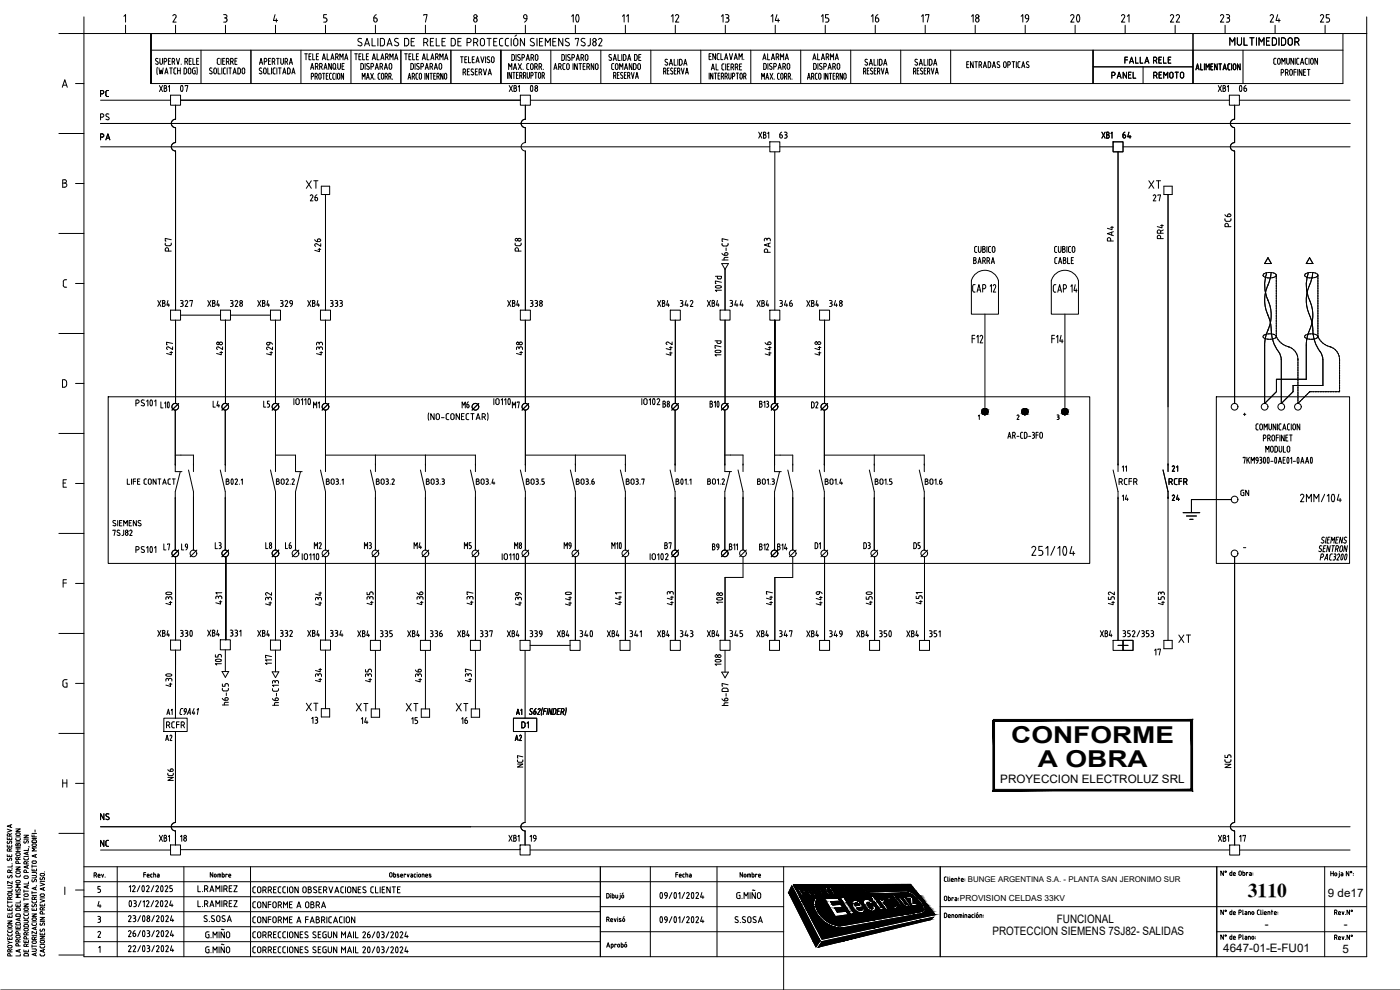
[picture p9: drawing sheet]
<svg xmlns="http://www.w3.org/2000/svg" width="420mm" height="297mm" viewBox="0 0 420 297" stroke-linecap="round" stroke-linejoin="round" font-family="sans-serif">
<defs><g id="words">
<g font-size="7.9">
<text x="168.6" y="8.8">10</text>
<text x="318.9" y="8.8">20</text>
</g>
<g font-size="7.1">
<text x="53.6" y="182.7" transform="rotate(-90 53.6 182.7)">430</text>
<text x="173.6" y="182.7" transform="rotate(-90 173.6 182.7)">440</text>
<text x="263.9" y="182.7" transform="rotate(-90 263.9 182.7)">450</text>
<text x="53.3" y="193">330</text>
<text x="53.6" y="207.1" transform="rotate(-90 53.6 207.1)">430</text>
</g>
<g font-size="7">
<text x="303.5" y="223">CONFORME</text>
<text x="311.4" y="230.2">A OBRA</text>
</g>
<g font-size="6.6">
<text x="50.8" y="29.3">07</text>
<text x="155.6" y="29.3">08</text>
<text x="368.3" y="29.3">06</text>
<text x="29.3" y="38.1">PS</text>
<text x="218.7" y="183.8" transform="rotate(-90 218.7 183.8)">108</text>
<text x="173.2" y="193">340</text>
<text x="263.2" y="193">350</text>
<text x="68.4" y="202.5" transform="rotate(-90 68.4 202.5)">105</text>
<text x="218.4" y="202.5" transform="rotate(-90 218.4 202.5)">108</text>
<text x="29.3" y="248">NS</text>
</g>
<text font-size="5.9" x="374.5" y="269.1">3110</text>
<g font-size="5.7">
<text x="91" y="57.9">XT</text>
<text x="344" y="57.9">XT</text>
</g>
<g font-size="5.3">
<text x="111.1" y="7.8">6</text>
<text x="154.9" y="7.8">9</text>
<text x="200.7" y="7.8">12</text>
<text x="215.5" y="7.8">13</text>
<text x="230.4" y="7.8">14</text>
<text x="245.5" y="7.8">15</text>
<text x="260.7" y="7.8">16</text>
<text x="275.5" y="7.8">17</text>
<text x="290.7" y="7.8">18</text>
<text x="305.5" y="7.8">19</text>
<text x="335.5" y="7.8">21</text>
<text x="350.3" y="7.8">22</text>
<text x="365.5" y="7.8">23</text>
<text x="380.3" y="7.8">24</text>
<text x="395.5" y="7.8">25</text>
<text x="368.3" y="14.8">MULTIMEDIDOR</text>
<text x="29.3" y="30.3">PC</text>
<text x="370.8" y="69.1" transform="rotate(-90 370.8 69.1)">PC6</text>
<text x="335.5" y="73.4" transform="rotate(-90 335.5 73.4)">PA4</text>
<text x="232.8" y="107.9" transform="rotate(-90 232.8 107.9)">446</text>
<text x="334.8" y="146.8">RCFR</text>
<text x="352.8" y="194">XT</text>
<text x="91" y="214.5">XT</text>
<text x="106.2" y="214.5">XT</text>
<text x="121" y="214.5">XT</text>
<text x="136.2" y="214.5">XT</text>
<text x="155.6" y="219.8">D1</text>
</g>
<g font-size="4.9">
<text x="189.8" y="7.8" transform="rotate(-90 189.8 7.8)">11</text>
<text x="46.9" y="28.6">XB1</text>
<text x="332.7" y="24.7">PANEL</text>
<text x="345.4" y="24.7">REMOTO</text>
<text x="364.8" y="28.6">XB1</text>
<text x="29.3" y="43">PA</text>
<text x="233.2" y="42.7">63</text>
<text x="329.8" y="42.7">XB1</text>
<text x="336.2" y="42.7">64</text>
<text x="92.1" y="61.4">26</text>
<text x="345" y="61.4">27</text>
<text x="52.6" y="76.6" transform="rotate(-90 52.6 76.6)">PC7</text>
<text x="97.4" y="76.9" transform="rotate(-90 97.4 76.9)">426</text>
<text x="157.7" y="76.6" transform="rotate(-90 157.7 76.6)">PC8</text>
<text x="232.5" y="76.9" transform="rotate(-90 232.5 76.9)">PA3</text>
<text x="350.3" y="72.7" transform="rotate(-90 350.3 72.7)">PR4</text>
<text x="219.8" y="79.4" transform="rotate(-90 219.8 79.4)">h6-C7</text>
<text x="46.6" y="93.1">XB4</text>
<text x="53.3" y="93.1">327</text>
<text x="61.4" y="93.1">XB4</text>
<text x="68.4" y="93.1">328</text>
<text x="76.6" y="93.1">XB4</text>
<text x="83.3" y="93.1">329</text>
<text x="91.4" y="93.1">XB4</text>
<text x="98.4" y="93.1">333</text>
<text x="151.3" y="93.1">XB4</text>
<text x="158.4" y="93.1">338</text>
<text x="196.5" y="93.1">XB4</text>
<text x="203.2" y="93.1">342</text>
<text x="211.3" y="93.1">XB4</text>
<text x="218" y="93.1">344</text>
<text x="226.5" y="93.1">XB4</text>
<text x="233.2" y="93.1">346</text>
<text x="241.3" y="93.1">XB4</text>
<text x="248" y="93.1">348</text>
<text x="52.9" y="107.6" transform="rotate(-90 52.9 107.6)">427</text>
<text x="68.1" y="107.6" transform="rotate(-90 68.1 107.6)">428</text>
<text x="82.9" y="107.6" transform="rotate(-90 82.9 107.6)">429</text>
<text x="98.1" y="107.6" transform="rotate(-90 98.1 107.6)">433</text>
<text x="158" y="107.6" transform="rotate(-90 158 107.6)">438</text>
<text x="202.8" y="107.9" transform="rotate(-90 202.8 107.9)">442</text>
<text x="247.6" y="107.9" transform="rotate(-90 247.6 107.9)">448</text>
<text x="63.1" y="123.5">L4</text>
<text x="78.3" y="123.5">L5</text>
<text x="93.1" y="123.5">M1</text>
<text x="137.9" y="123.5">M6</text>
<text x="152.8" y="123.5">M7</text>
<text x="197.9" y="123.5">B8</text>
<text x="242.7" y="123.5">D2</text>
<text x="371.5" y="149.9">GN</text>
<text x="52.2" y="166.2" transform="rotate(-90 52.2 166.2)">L7</text>
<text x="53.6" y="166.2">L9</text>
<text x="63.9" y="165.8">L3</text>
<text x="82.9" y="165.8" transform="rotate(-90 82.9 165.8)">L8</text>
<text x="84.7" y="165.8">L6</text>
<text x="93.5" y="165.8">M2</text>
<text x="112.5" y="165.8" transform="rotate(-90 112.5 165.8)">M3</text>
<text x="123.5" y="165.8">M4</text>
<text x="138.6" y="165.8">M5</text>
<text x="153.5" y="165.8">M8</text>
<text x="168.3" y="165.8">M9</text>
<text x="198.6" y="165.8">B7</text>
<text x="213.1" y="166.2">B9</text>
<text x="258.2" y="165.8">D3</text>
<text x="277.3" y="165.8" transform="rotate(-90 277.3 165.8)">D5</text>
<text x="67.7" y="182.4" transform="rotate(-90 67.7 182.4)">431</text>
<text x="82.6" y="182.7" transform="rotate(-90 82.6 182.7)">432</text>
<text x="97.7" y="182.7" transform="rotate(-90 97.7 182.7)">434</text>
<text x="113.2" y="182.7" transform="rotate(-90 113.2 182.7)">435</text>
<text x="128.1" y="182.7" transform="rotate(-90 128.1 182.7)">436</text>
<text x="143.2" y="182.7" transform="rotate(-90 143.2 182.7)">437</text>
<text x="157.7" y="182.7" transform="rotate(-90 157.7 182.7)">439</text>
<text x="187.7" y="182.7" transform="rotate(-90 187.7 182.7)">441</text>
<text x="203.2" y="182.7" transform="rotate(-90 203.2 182.7)">443</text>
<text x="233.2" y="182.7" transform="rotate(-90 233.2 182.7)">447</text>
<text x="248" y="182.7" transform="rotate(-90 248 182.7)">449</text>
<text x="278" y="182.4" transform="rotate(-90 278 182.4)">451</text>
<text x="335.5" y="182.7" transform="rotate(-90 335.5 182.7)">452</text>
<text x="350.7" y="182.7" transform="rotate(-90 350.7 182.7)">453</text>
<text x="46.6" y="192.3">XB4</text>
<text x="76.6" y="192.3">XB4</text>
<text x="83.3" y="192.3">332</text>
<text x="91.4" y="192.3">XB4</text>
<text x="98.4" y="192.3">334</text>
<text x="106.5" y="192.3">XB4</text>
<text x="113.2" y="192.3">335</text>
<text x="121.4" y="192.3">XB4</text>
<text x="128.4" y="192.3">336</text>
<text x="136.5" y="192.3">XB4</text>
<text x="143.2" y="192.3">337</text>
<text x="151.3" y="192.3">XB4</text>
<text x="158" y="192.3">339</text>
<text x="166.5" y="192.3">XB4</text>
<text x="181.3" y="192.3">XB4</text>
<text x="188" y="192.3">341</text>
<text x="196.5" y="192.3">XB4</text>
<text x="203.2" y="192.3">343</text>
<text x="211.3" y="192.3">XB4</text>
<text x="218" y="192.3">345</text>
<text x="226.1" y="192.3">XB4</text>
<text x="233.2" y="192.3">347</text>
<text x="241.3" y="192.3">XB4</text>
<text x="248" y="192.3">349</text>
<text x="256.1" y="192.3">XB4</text>
<text x="271.3" y="192.3">XB4</text>
<text x="278" y="192.3">351</text>
<text x="329.5" y="192.3">XB4</text>
<text x="345.7" y="197.9">17</text>
<text x="97.7" y="205.7" transform="rotate(-90 97.7 205.7)">434</text>
<text x="127.7" y="205.7" transform="rotate(-90 127.7 205.7)">436</text>
<text x="219.8" y="213.1" transform="rotate(-90 219.8 213.1)">h6-D7</text>
<text x="96.7" y="218.4" transform="rotate(-90 96.7 218.4)">13</text>
<text x="107.6" y="218.4">14</text>
<text x="122.8" y="218.4">15</text>
<text x="137.6" y="218.4">16</text>
<text x="370.8" y="231.4" transform="rotate(-90 370.8 231.4)">NC5</text>
<text x="53.3" y="235.3" transform="rotate(-90 53.3 235.3)">NC6</text>
<text x="29.3" y="255.1">NC</text>
<text x="46.9" y="253.6">XB1</text>
<text x="57.1" y="253.6" transform="rotate(-90 57.1 253.6)">18</text>
<text x="151.7" y="253.6">XB1</text>
<text x="158" y="253.6">19</text>
<text x="364.8" y="253.6">XB1</text>
<text x="375" y="253.6" transform="rotate(-90 375 253.6)">17</text>
</g>
<g font-size="4.4">
<text x="335.8" y="142.5">11</text>
<text x="351" y="142.5">21</text>
<text x="172.2" y="146.4">BO3.6</text>
<text x="335.8" y="151.3">14</text>
<text x="351" y="151.3">24</text>
<text x="247.3" y="165.8" transform="rotate(-90 247.3 165.8)">D1</text>
<text x="49" y="215.5">A1</text>
<text x="154.2" y="215.5">A1</text>
<text x="48.7" y="223.3">A2</text>
<text x="153.8" y="223.3">A2</text>
<text x="158" y="231.4" transform="rotate(-90 158 231.4)">NC7</text>
</g>
<g font-size="3.5">
<text x="300.2" y="235">PROYECCION ELECTROLUZ SRL</text>
<text x="398.5" y="269.1">9 de17</text>
<text x="297.9" y="280.6">PROTECCION SIEMENS 7SJ82- SALIDAS</text>
<text x="317.2" y="277">FUNCIONAL</text>
<text x="379.6" y="278.6">-</text>
<text x="403.3" y="278.6">-</text>
<text x="367.1" y="285.6">4647-01-E-FU01</text>
<text x="402.9" y="285.9">5</text>
</g>
<text font-size="2.6" x="372.2" y="165.5">-</text>
<text font-size="2.5" x="288.1" y="270.2">PROVISION CELDAS 33KV</text>
<text font-size="2.4" x="290.4" y="264.7">BUNGE ARGENTINA S.A. - PLANTA SAN JERONIMO SUR</text>
</g></defs>
<!-- layer: 0 -->
<g fill="none" stroke="#000" stroke-width=".3">
<path d="M25.2 10.1h385v276.9h-385zM290.1 19.3h.5M290.8 18.5h-.7v1.8h.7M292.1 18.5v1.8l-.8-1.8v1.8M292.5 18.5h.8M292.9 18.5v1.8M293.8 19.5l.7-.2-.1-.7-.6-.1v1.8M294.3 19.5l.3 .8M295.2 19.8h.7M298 19.8h.6M299.6 18.5l-.4 .5 .7 .5a.44 .44 0 0 1 0 .7 .44 .44 0 0 1-.7-.1M299.6 18.5l.4 .1"/>
<path d="M301.4 18.6h.4l.2 .4-.1 1-.3 .3-.4-.5zM302.5 19.5h.4M302.8 18.5l.4 .5-.4 .5M302.9 18.5h-.4v1.8M303.7 18.5h.8M304.1 18.5v1.8M305 18.5v1.8M305.5 19.9l.3 .4M305.5 19v.9M305.8 18.5l-.3 .4M305.9 18.5h.2M306.7 19.8h.7"/>
<path d="M308.4 18.5l.4 .1M308.4 18.5l-.4 .5 .7 .5a.43 .43 0 0 1 0 .7 .43 .43 0 0 1-.7-.1M52.7 31.6v4.2a1.26 1.26 0 0 0-1.3 1.2 1.26 1.26 0 0 0 1.3 1.3M52.7 38.3v4.5a1.26 1.26 0 0 0-1.3 1.2 1.26 1.26 0 0 0 1.3 1.3v47.8M152.8 25.7l1 1.8M153.8 25.7l-1 1.8M157.7 31.6v4.2a1.26 1.26 0 0 0-1.3 1.2 1.26 1.26 0 0 0 1.3 1.3M157.7 38.3v4.5a1.26 1.26 0 0 0-1.3 1.2 1.26 1.26 0 0 0 1.3 1.3v47.8M227.7 39.7l.9 1.8M228.6 39.7l-.9 1.8M229.1 39.7h.6l.1 .3-.3 .4 .4 .3v.5l-.4 .3h-.4zM295.1 20.3l.5-1.8 .5 1.8"/>
<path d="M296.9 20.3l.4-.3v-.9l-.2-.5-.6-.1v1.8h.4M297.8 20.3l.5-1.8 .5 1.8M305.9 20.3h.2M306.6 20.3l.5-1.8 .5 1.8M370.5 31.6v4.2a1.26 1.26 0 0 0-1.2 1.2 1.26 1.26 0 0 0 1.2 1.3M370.5 38.6v4.2a1.26 1.26 0 0 0-1.2 1.2 1.26 1.26 0 0 0 1.2 1.3v75.8M97.7 58.4v34.7M229.1 40.5h.4M230.4 40.1l.3-.4v1.8M231 42.6h3v3h-3zM232.5 45.6v47.5M334.1 42.6h2.9v3h-2.9z"/>
<path d="M335.5 45.6v93.9M350.5 58.4v81.1M292.2 77.3h.6l.1 .4-.3 .4 .3 .2v.5l-.3 .3h-.4zM292.2 78.1h.4M292.5 75.3l.2 .4h.5M292.5 74.4v.9M293.2 73.9l-.5 .1-.2 .4M293.5 79.1l.5-1.8 .4 1.8M293.6 73.9l.1 1.6 .3 .2 .4-.2v-1.6M293.6 78.6h.7M294.9 73.9l.6 .1 .1 .3-.3 .4 .3 .3v.5l-.3 .2h-.4zM294.9 74.7h.4"/>
<path d="M294.9 78.3l.8-.3-.2-.6-.6-.1v1.8M295.4 78.3l.3 .8M296.2 73.9v1.8M296.2 78.3l.7-.3-.1-.6-.6-.1v1.8M296.7 75.3l.1 .4h.5M296.7 78.3l.3 .8M297.3 73.9l-.6 .3v1.1M297.5 79.1l.5-1.8 .5 1.8M297.6 78.6h.7M298 74h.4l.2 .4-.1 1.1-.3 .2-.4-.4zM316.5 75.3l.2 .4h.4M317.1 73.9l-.6 .3v1.1"/>
<path d="M317.2 77.3l-.6 .2-.1 1.1 .2 .4 .5 .1M317.6 73.9l.1 1.6 .3 .2 .4-.2v-1.6M317.7 79.1l.5-1.8 .4 1.8M317.8 78.6h.7M318.9 73.9l.6 .1 .1 .3-.3 .4 .3 .3v.5l-.3 .2h-.4zM318.9 74.7h.4M319.1 77.3h.6l.1 .4-.3 .4 .4 .2v.5l-.4 .3h-.4zM319.1 78.1h.4M320.2 73.9v1.8M320.4 77.3v1.8h.7M320.7 75.3l.1 .4h.5M321.3 73.9l-.6 .3v1.1"/>
<path d="M321.5 78.1h.5M322 74h.4l.2 .4-.1 1.1-.3 .2-.4-.4zM322.2 77.3h-.7v1.8h.7M380.5 77.3l1 1.8h-2zM393 77.3l1 1.8h-2zM51.2 93.1h3v3h-3zM52.7 96.1v25M54.2 94.6h12M66.2 93.1h3v3h-3zM67.7 96.1v25M69.2 94.6h12M81.2 93.1h3v3h-3z"/>
<path d="M82.7 96.1v25M96.2 93.1h3v3h-3zM97.7 96.1v25M156.2 93.1h3v3h-3zM157.7 96.1v25M201.2 93.1h3v3h-3zM202.7 96.1v25M216.1 93h3v3h-3zM217.6 80.8v12.2M217.6 96v25M231 93.1h3v3h-3zM232.5 96.1v25"/>
<path d="M246 93.1h3v3h-3zM247.5 96.1v25M291.5 84.2v10.1h8.2l-.1-10.1a4.2 4.2 0 0 0-4-3.1 4.2 4.2 0 0 0-4.1 3.1M295.6 94.3v29.2M316.5 82.4a4.2 4.2 0 0 1 7.1 1.8l.1 10.1h-8.2v-10.1zM319.6 94.3v29.2M380.1 82.1a11.3 11.3 0 0 0 .8 8.8 11.6 11.6 0 0 1-.8 9.4l-.6 3.2v17.6l3.6-3.6v-3.7h8.9v-10.2a15.2 15.2 0 0 1 1.6-6.3 11.3 11.3 0 0 0-.9-8.1 10.6 10.6 0 0 1-.1-7.1M88.2 119.6v1.8M148.2 119.6v1.8M192.6 119.6v1.8M196 119.7h.4M196 119.7l-.2 .8 .2 .8"/>
<path d="M40.8 121h.5M41.3 121a.49 .49 0 0 0 .5-.5 .49 .49 0 0 0-.5-.5h-.5v1.8M42.6 120.8l.6 .2a.49 .49 0 0 1-.1 .8 .49 .49 0 0 1-.7-.2M43.3 120.1a.48 .48 0 0 0-.7-.1 .48 .48 0 0 0 0 .7M44 120.4l.4-.4v1.8M45.2 120.1h.4M45.2 120.1l-.2 .8 .4 .9 .4-.9-.2-.8M46.4 120.4l.4-.4v1.8M52.6 139.5h.1M52.6 123v18.5h2M52.6 136.6h5.5v4.9M53.6 121.1l-2 1.9"/>
<path d="M58.1 139.5h.1M67.6 139.5h.1M67.6 123v18.5M82.7 139.5h.1M82.7 123v18.5M82.7 136.6h6v4.9h2M88.7 139.5h.1M88.8 120.9v-.8a.5 .5 0 0 1 .5-.5 .5 .5 0 0 1 .5 .5v.8M88.8 120.9a.5 .5 0 0 0 .5 .5 .5 .5 0 0 0 .5-.5M90.4 120l.4-.4v1.8M91.4 120l.4-.4v1.8M97.7 139.5h.1"/>
<path d="M97.7 123v18.5M97.7 136.6h45v4.9M112.7 139.5h.1M112.7 136.6v4.9M127.7 139.5h.1M127.7 136.6v4.9M128.7 123.9l-.2 .9 .2 1.3M130.3 124.1v1.8l-1-1.8v1.8M130.9 124.6a.5 .5 0 0 1 .5-.5 .5 .5 0 0 1 .5 .5v.8M130.9 125.4a.5 .5 0 0 0 .5 .5 .5 .5 0 0 0 .5-.5M130.9 124.6v.8M132.5 125.3h.8"/>
<path d="M133.9 125.5l.4 .4M133.9 124.6v.9M134.3 124.1l-.4 .5M134.3 125.9h.4M134.3 124.1h.4M135.3 125.4a.5 .5 0 0 0 .5 .5 .5 .5 0 0 0 .5-.5M136.3 124.6a.5 .5 0 0 0-.5-.5 .5 .5 0 0 0-.5 .5v.8M136.3 124.6v.8M137.9 124.1v1.8l-1-1.8v1.8M139.3 124.1h-.8v1.8h.8M139.9 125.5l.2 .3 .6 .1M139.9 124.6v.9"/>
<path d="M141.8 124.1v1.8M142.7 139.5h.1M142.9 125.9l.6-1.8 .6 1.8M143.1 125.4h.8M144.7 125.1h.5M145.2 125.1a.5 .5 0 0 0 .5-.5 .5 .5 0 0 0-.5-.5h-.5v1.8M145.3 125.1l.4 .8M146.3 123.9l.2 .9-.2 1.3M148.8 120.9v-.8a.5 .5 0 0 1 .5-.5 .5 .5 0 0 1 .5 .5v.8M148.8 120.9a.5 .5 0 0 0 .5 .5 .5 .5 0 0 0 .5-.5M150.4 120l.4-.4v1.8M157.7 139.5h.1"/>
<path d="M157.7 123v18.5M157.7 136.6h30v4.9M172.7 139.5h.1M172.7 136.6v4.9M187.7 139.5h.1M193.2 120.9v-.8a.5 .5 0 0 1 .5-.5 .5 .5 0 0 1 .5 .5v.8M193.2 120.9a.5 .5 0 0 0 .5 .5 .5 .5 0 0 0 .5-.5M194.8 120l.4-.4v1.8M196 121.3h.4M202.6 139.5h.1M202.6 123v18.5M217.5 139.5h.1"/>
<path d="M217.5 123v18.5h2M217.5 136.5h5.5v5M218.5 121l-2 2M223 139.5h.1M232.5 139.5h.1M232.5 123v18.5h2M232.5 136.6h5.4v4.9M233.5 121.1l-2 1.9M237.9 139.5h.1M247.4 139.5h.1M247.4 136.6h30v4.9M247.4 123.1v18.4"/>
<path d="M248.4 121.1l-2 1.9M262.4 139.5h.1M262.4 136.6v4.9M277.4 139.5h.1M302.5 131.5l.4-1.8 .5 1.8M302.6 131h.7M303.9 130.7l.7-.3-.1-.6-.6-.1v1.8M304.4 130.7l.3 .8M305.2 130.9h.6M306.9 129.7l-.6 .2v1.2l.2 .4h.4M308.2 131l-.2 .4-.6 .1v-1.8l.7 .3 .1 1M308.7 130.9h.7"/>
<path d="M309.8 131.5h.3M309.8 129.7h.3M310 130.5h.1M310.1 129.7l.4 .4-.4 .4M310.1 130.5l.4 .6M310.5 131.1l-.4 .4M310.9 130.5h.7M311.6 129.7h-.7v1.8M312.3 129.8h.3l.2 .4v1l-.3 .3-.4-.5zM373.2 124.3h.7M373.5 124v.7M38.2 143.7v1.6h.7"/>
<path d="M39.5 143.7v1.6M40 144.4h.7M40.7 143.7h-.7v1.6M41.3 144.4h.5M42 143.7h-.7v1.6h.7M44 143.7l-.7 .2-.1 1 .2 .4h.6M44.6 143.9a.46 .46 0 0 1 .5-.2 .46 .46 0 0 1 .3 .4v.8a.44 .44 0 0 1-.4 .4 .44 .44 0 0 1-.5-.4zM46.8 143.7v1.6l-.8-1.6v1.6M47.4 143.7h.9M47.8 143.7v1.6M48.8 145.3l.6-1.6 .5 1.6M49 144.9h.7"/>
<path d="M51.2 143.7l-.7 .2-.1 1 .2 .4h.6M51.7 143.7h.9M52.2 143.7v1.6M52.6 149.5h.1M54.1 141.5l-1.5 6v17.5M56.6 141l1.5 6.5v17.5M58.1 149.5h.1M66.1 141l1.5 6.5v17.5M67.6 149.5h.1M67.9 143.7l.7 .2v.3l-.3 .2a.44 .44 0 0 1 .5 .5 .44 .44 0 0 1-.5 .4h-.4zM67.9 144.4h.4M69.6 143.7a.92 .92 0 0 1 0 1.6l-.3-.8z"/>
<path d="M70.6 144l.5-.2 .1 .4M71.2 144.3l-.6 1h.7M71.8 145.2v.1M72.4 144.1l.3-.4v1.6M81.2 141l1.5 6.5v17.5M82.7 149.5h.1M83 144.4h.4M83.4 143.7l.4 .3-.4 .4a.46 .46 0 0 1 .4 .5 .46 .46 0 0 1-.4 .4M83.4 143.7h-.4v1.6h.4M84.4 143.9a.46 .46 0 0 1 .5-.2 .46 .46 0 0 1 .4 .4v.8a.44 .44 0 0 1-.5 .4 .44 .44 0 0 1-.4-.4zM85.8 144l.4-.3 .3 .3-.7 1.3h.8M87.1 145.2v.1"/>
<path d="M87.6 144l.4-.3 .3 .3-.7 1.3h.7M88.7 149.5h.1M90.2 141.5l-1.5 6v17.5M96.2 141l1.5 6.5v17.5M97.7 149.5h.1M97.9 144.4h.5M98.4 143.7l.4 .4-.4 .3a.46 .46 0 0 1 .4 .5 .46 .46 0 0 1-.4 .4M98.4 143.7h-.5v1.6h.5M99.4 143.9a.46 .46 0 0 1 .6-.2 .46 .46 0 0 1 .3 .4v.8a.46 .46 0 0 1-.5 .4 .46 .46 0 0 1-.4-.4zM100.8 143.7l.7 .2v.3l-.3 .2M101 144.4h.2M101.2 144.4l.3 .2v.5l-.7 .2"/>
<path d="M102.1 145.2v.1M102.6 144.1l.4-.4v1.6M111.2 141l1.5 6.5v17.5M112.7 149.5h.1M112.9 143.7l.8 .2v.3l-.3 .2a.44 .44 0 0 1 .4 .5 .44 .44 0 0 1-.4 .4h-.5zM112.9 144.4h.5M114.4 144.1a.46 .46 0 0 1 .4-.4 .46 .46 0 0 1 .5 .4M114.4 144.9a.46 .46 0 0 0 .4 .4 .46 .46 0 0 0 .5-.4M114.4 144.2v.7M115.3 144.2v.7M115.8 145.3h.4M115.8 143.7h.4"/>
<path d="M116 144.4h.2M116.2 143.7l.3 .2v.3l-.3 .2 .3 .2v.4l-.3 .3M117.1 145.2v.1M117.6 144l.5-.2 .2 .4M118.3 144.3l-.7 1h.7M126.2 141l1.5 6.5v17.5M127.7 149.5h.1M128 143.7l.7 .2v.3l-.3 .2a.44 .44 0 0 1 .4 .5 .44 .44 0 0 1-.4 .4h-.4zM128 144.4h.4M129.4 144.1a.46 .46 0 0 1 .4-.4 .46 .46 0 0 1 .5 .4l-.1 1a.46 .46 0 0 1-.5 .2 .46 .46 0 0 1-.3-.4M129.4 144.2v.7M130.8 145.3h.4"/>
<path d="M130.8 143.7h.4M131 144.4h.2M131.2 143.7l.4 .4-.4 .3 .3 .2v.5l-.3 .2M132.1 145.2v.1M132.6 145.3h.4M132.6 143.7h.4M132.8 144.4h.2M133 143.7l.3 .2v.3l-.3 .2 .3 .2 .1 .4-.4 .3M141.2 141l1.5 6.5v17.5M142.7 149.5h.1M142.9 143.7l.8 .2v.3l-.3 .2a.44 .44 0 0 1 .4 .5 .44 .44 0 0 1-.4 .4h-.5zM142.9 144.4h.5"/>
<path d="M144.4 143.9a.46 .46 0 0 1 .6-.2 .46 .46 0 0 1 .3 .4v.8a.46 .46 0 0 1-.5 .4 .46 .46 0 0 1-.4-.4zM145.8 143.7l.7 .2v.3l-.3 .2M146 144.4h.2M146.2 144.4l.3 .2v.5l-.7 .2M147.1 145.2v.1M148 143.7l-.4 1.3h.9M148.3 144.6v.7M156.2 141l1.5 6.5v17.5M157.7 149.5h.1M157.9 143.7l.8 .2v.3l-.3 .2a.44 .44 0 0 1 .4 .5 .44 .44 0 0 1-.4 .4h-.5zM157.9 144.4h.5M159.4 143.9a.46 .46 0 0 1 .5-.2 .46 .46 0 0 1 .4 .4v.8a.44 .44 0 0 1-.5 .4 .44 .44 0 0 1-.4-.4z"/>
<path d="M160.8 143.7l.7 .2v.3l-.3 .2M161 144.4h.2M161.2 144.4l.3 .2v.5l-.7 .2M162.1 145.2v.1M163.3 143.7h-.7v.7l.6 .1 .1 .4-.1 .4h-.6M171.2 141l1.5 6.5v17.5M172.7 149.5h.1M186.2 141l1.5 6.5v17.5M187.7 149.5h.1M187.9 143.7l.8 .2v.3l-.3 .2a.44 .44 0 0 1 .4 .5 .44 .44 0 0 1-.4 .4h-.5zM187.9 144.4h.5M189.4 143.9a.46 .46 0 0 1 .6-.2 .46 .46 0 0 1 .3 .4v.8a.46 .46 0 0 1-.5 .4 .46 .46 0 0 1-.4-.4z"/>
<path d="M190.8 143.7l.7 .2v.3l-.3 .2M191 144.4h.2M191.2 144.4l.3 .2v.5l-.7 .2M192.1 145.2v.1M192.6 143.9v-.2h.7l-.3 1.6M201.1 141l1.5 6.5v17.5M202.6 149.5h.1M202.9 143.7l.7 .2v.3l-.3 .2a.44 .44 0 0 1 .5 .5 .44 .44 0 0 1-.5 .4h-.4zM202.9 144.4h.4M204.5 143.8l-.2 .7 .2 .7M204.5 143.8l.1-.1a.92 .92 0 0 1 0 1.6l-.1-.1M205.6 144.1l.3-.4v1.6"/>
<path d="M206.5 145.2v.1M207 144.1l.4-.4v1.6M212.8 144.4a.46 .46 0 0 1 .5 .4 .46 .46 0 0 1-.5 .5h-.4v-1.6l.7 .1-.1 .6h-.6M213.8 144.8a.46 .46 0 0 0 .5 .5 .46 .46 0 0 0 .4-.5M213.8 144.9v-.8a.46 .46 0 0 1 .5-.4 .46 .46 0 0 1 .4 .4v.8M215.3 144l.3-.3v1.6M216.2 145.2v.1M216.7 143.9l.4-.2 .3 .3-.7 1.3h.7M217.5 149.5h.1M219 141.5l-1.5 6v17.5M221.5 141l1.5 6.5v17.5M223 149.5h.1"/>
<path d="M227.4 143.7l.7 .2v.3l-.3 .2a.44 .44 0 0 1 .4 .5 .44 .44 0 0 1-.4 .4h-.4zM227.4 144.4h.4M228.8 143.9a.46 .46 0 0 1 .5-.2 .46 .46 0 0 1 .4 .4v.8a.44 .44 0 0 1-.5 .4 .44 .44 0 0 1-.4-.4zM230.2 144.1l.4-.4v1.6M231.1 145.2v.1M231.7 145.3h.3M231.7 143.7h.3M231.8 144.4h.2M232 143.7l.3 .2v.3l-.3 .2 .3 .2 .1 .4-.4 .3M232.5 149.5h.1M234 141.5l-1.5 6v17.5M236.4 141l1.5 6.5v17.5"/>
<path d="M237.9 149.5h.1M245.9 141l1.5 6.5v17.6M247.4 149.5h.1M247.7 143.7l.7 .2v.3l-.3 .2a.46 .46 0 0 1 .5 .5 .46 .46 0 0 1-.5 .4h-.4zM247.7 144.4h.4M249.2 143.9a.46 .46 0 0 1 .5-.2 .46 .46 0 0 1 .3 .4v.8a.44 .44 0 0 1-.4 .4 .44 .44 0 0 1-.5-.4zM250.5 144.1l.4-.4v1.6M251.4 145.3h.1M252.3 143.7l-.3 1.3h.9M252.6 144.6v.7M260.9 141l1.5 6.5v17.6M262.4 149.5h.1"/>
<path d="M262.7 143.7l.7 .2v.3l-.3 .2a.46 .46 0 0 1 .4 .5 .46 .46 0 0 1-.4 .4h-.4zM262.7 144.4h.4M264.1 143.9a.46 .46 0 0 1 .5-.2 .46 .46 0 0 1 .4 .4v.8a.44 .44 0 0 1-.5 .4 .44 .44 0 0 1-.4-.4zM265.5 144.1l.4-.4v1.6M266.4 145.3h.1M267.6 143.7h-.6v.7l.5 .1 .2 .5-.2 .3h-.5M275.9 141l1.5 6.5v17.6M277.4 149.5h.1M277.7 143.7l.7 .2v.3l-.3 .2a.46 .46 0 0 1 .5 .5 .46 .46 0 0 1-.5 .4h-.4zM277.7 144.4h.4M279.1 143.9a.46 .46 0 0 1 .6-.2 .46 .46 0 0 1 .3 .4v.8a.44 .44 0 0 1-.4 .4 .44 .44 0 0 1-.5-.4zM280.5 144.1l.4-.4v1.6"/>
<path d="M281.4 145.3h.1M282 144.4h.3a.4 .4 0 0 1 .4 .6 .4 .4 0 0 1-.7 0zM282.5 143.7l-.5 .7M335.5 149.5v42.6M349 141l1.5 6.5M350.5 149.5v42.6M350.8 144.6h.5a.49 .49 0 0 0 .5-.5 .49 .49 0 0 0-.5-.5h-.5v1.8M351.5 144.6l.3 .8M352.4 144.9l.3 .4 .6 .1M352.4 144v.9M353.8 144.4h.8M354.6 143.6h-.8v1.8"/>
<path d="M355.1 153.8h5M355.2 144.6h.5M355.7 143.6a.5 .5 0 0 1 .5 .5 .5 .5 0 0 1-.5 .5M355.7 143.6h-.5v1.8M355.8 144.6l.4 .8M356.1 154.8h3M357.1 155.8h1M369.5 149.9h-11.9v3.9M390.8 148.3l-.5 .4M390.8 148.3l.4 .3v.5M391.2 149.1l-.9 1.4h1M392.1 150.5v-2.2l.7 1.2 .8-1.2v2.2"/>
<path d="M394.3 150.5v-2.2l.8 1.2 .7-1.2v2.2M397.6 148.3l-1 2.2M398.3 148.8l.5-.5v2.2M399.8 148.4l.1-.1a1.29 1.29 0 0 1 .3 2.2 1.31 1.31 0 0 1-.4-2.1zM401.8 148.3l-.5 1.8h1.3M402.2 149.5v1M40.8 165h.5a.5 .5 0 0 0 .5-.5 .5 .5 0 0 0-.5-.5h-.5v1.8M42.4 165.6l.6 .2M43.2 165l.2 .5-.4 .3M43.3 164.1a.47 .47 0 0 0-.7-.1 .47 .47 0 0 0 0 .7l.6 .3M44 164.4l.4-.4v1.8M45.2 164.1l.1-.1a1.01 1.01 0 0 1 0 1.8l-.3-.9z"/>
<path d="M46.4 164.4l.4-.4v1.8M52.7 167.1v25M67.8 167v25M82.7 167.1v25M90.7 166.1v1.8M91.3 167.4a.5 .5 0 0 0 .5 .5 .5 .5 0 0 0 .5-.5M92.3 166.6a.5 .5 0 0 0-.5-.5 .5 .5 0 0 0-.5 .5v.8M92.9 166.5l.4-.4v1.8M93.9 166.5l.4-.4v1.8M95.1 166.2l-.2 .8 .2 .8M95.5 166.2l.1 1.2-.2 .5-.3-.1M97.7 167.1v25"/>
<path d="M112.7 167.1v25M127.7 167.1v25M142.7 167.1v25M150.7 166.1v1.8M151.3 167.4a.5 .5 0 0 0 .5 .5 .5 .5 0 0 0 .5-.5M152.3 166.6a.5 .5 0 0 0-.5-.5 .5 .5 0 0 0-.5 .5v.8M152.9 166.5l.4-.4v1.8M153.9 166.5l.4-.4v1.8M155.1 166.2l-.2 .8 .4 .9 .4-.9-.2-.8M157.7 167.1v25M172.7 167.1v25M187.7 167.1v25"/>
<path d="M188.7 165l-2 2.1M195.1 166.1v1.8M195.7 167.4v-.8a.5 .5 0 0 1 .5-.5 .5 .5 0 0 1 .5 .5v.8M195.7 167.4a.5 .5 0 0 0 .5 .5 .5 .5 0 0 0 .5-.5M197.3 166.5l.4-.4v1.8M198.5 166.2l-.2 .8 .4 .9 .4-.9-.2-.8M200.4 166.7l-.7 1.2h.8M202.7 167.1v25M223 167v6.3h-5.4v18.7M224 165l-2 2M233.5 165l-2 2.1M237.9 167.1v6.2h-5.4v18.8"/>
<path d="M238.9 165l-2 2.1M247.5 167.1v25M262.5 167.1v25M277.5 167.1v25M309.6 164.4a.61 .61 0 0 1 .9-.4 .61 .61 0 0 1 .3 .8l-1.1 1.8h1.2M312.8 163.9h-1v1.2h.5a.76 .76 0 0 1 .7 .8 .76 .76 0 0 1-.7 .7h-.5M313.9 164.5l.6-.6v2.7M316.6 163.9l-1.2 2.7M317.5 164.5l.6-.6v2.7M319.3 164.1l.3-.2a1.83 1.83 0 0 1 0 2.7l-.3-.1-.3-1zM321.7 163.9l-.6 2.1h1.5M322.1 165.4v1.2"/>
<path d="M370.5 167.1v79.7a1.26 1.26 0 0 0-1.2 1.2 1.26 1.26 0 0 0 1.2 1.3M52.7 195.1v20.4M63.8 189.1h.5l.2 .4-.4 .4 .4 .2v.5l-.4 .2-.3 .1zM63.8 189.9h.4M65.3 189.1l-.3 1.4h.8M65.6 190.1v.8M66.1 192h3v3h-3zM81.2 192.1h3v3h-3zM82.7 195.1v6.5M96.2 192.1h3v3h-3zM97.7 195.1v17.5M111.2 192.1h3v3h-3z"/>
<path d="M112.7 195.1v17.6M126.2 192.1h3v3h-3zM127.7 195.1v17.6M141.2 192.1h3v3h-3zM142.7 195.1v17.6M156.1 192.1h3v3h-3zM157.6 195.1v20.4M159.1 193.6h12M186.1 192.1h3v3h-3zM201.2 192.1h3v3h-3zM230.9 192.1h3v3h-3zM246 192.2h3v2.9h-3z"/>
<path d="M275.9 192.2h3.1v2.9h-3.1zM334.1 192.1h2.9v3h-2.9zM335.5 193.6h3M337 192.1h3v3h-3zM49.2 215.5h7v4h-7zM50 217.6h.5M50.5 216.6a.5 .5 0 0 1 .4 .5 .5 .5 0 0 1-.4 .5M50.5 216.6h-.5v1.8M50.6 217.6l.4 .8M51.6 217v1.2l.4 .2M52.7 219.5v27.3a1.26 1.26 0 0 0-1.3 1.2 1.26 1.26 0 0 0 1.3 1.3M53 217.4h.8"/>
<path d="M53.8 216.6h-.8v1.8M54.4 217.6h.5a.5 .5 0 0 0 .5-.5 .5 .5 0 0 0-.5-.5h-.5v1.8M55 217.6l.4 .8M66.7 209.5l.3 .4 .5 .2M66.7 206.9l.2 .4h1.2M66.7 205.2v.7h.8l.1-.6 .3-.2 .6 .2v.6M66.7 211.5h1.8M66.7 206.5v.4M67.6 209.4a.45 .45 0 0 1 .8 0 .45 .45 0 0 1-.3 .7h-.6zM67.7 210.7l-.3 .2-.1 .6M67.7 210.7h.8M67.9 207.9v.8"/>
<path d="M68.5 206.5v.6l-.4 .2M81.7 201.6h2l-1 1.7zM81.8 209.6l.3 .4 .5 .2M81.8 206.6v.6l.4 .2 1.1-.1 .3-.7M81.8 211.6h1.8M82.6 204.6l-.2-.3h-.4l-.2 .7M82.6 204.8a.51 .51 0 0 1 .4-.6 .51 .51 0 0 1 .6 .4v.4M82.7 209.5a.45 .45 0 0 1 .7 0 .45 .45 0 0 1-.2 .7h-.6zM82.7 210.8l-.3 .2v.6M82.7 210.8h.9M83 208v.8M83.6 205.6h-1.8l.4 .4"/>
<path d="M157.6 219.5v27.3a1.26 1.26 0 0 0-1.3 1.2 1.26 1.26 0 0 0 1.3 1.3M51.2 253.5h3v3h-3zM156.1 253.5h3v3h-3zM369 253.5h3v3h-3zM25.2 260.1h385M25.2 264.5h210M25.2 278.1h155M25.2 273.5h155M25.2 269.1h155M35.2 260.1v26.9M55.2 260.1v26.9M75.2 260.1v26.9"/>
<path d="M180.2 272h55M180.2 279.6h55M180.2 260.1v26.9M195.2 260.1v26.9M215.2 260.1v26.9M235.2 260.1v36.9M237.6 265.8l8.5 16.4-1.2 1.9-8.2-16.3zM238.1 265.5l35.2-.1 7.3 9-33.9 7.4zM239.3 266.4h1.4a.86 .86 0 0 1 .8 .5 .86 .86 0 0 1-.2 .9h-.7l.6 1.1h-.6zM240.1 266.7l.6 .1 .2 .6-.4 .1zM241.7 266.4l1.5-.1 .4 .3 .3 .5v.4l1.1 1.3h-.6l-.7-1h-.6l.6 1-.5 .1zM243.4 267.1l-.2 .3"/>
<path d="M243.4 267.1l-.3-.4h-.7l.5 .7h.3M244.7 266.3a1.91 1.91 0 0 1 1.9 2.4 1.91 1.91 0 0 1-1.9-2.4zM245.1 266.7a1.75 1.75 0 0 1 1.2 1.7 1.75 1.75 0 0 1-1.2-1.7zM246.4 266.3l.6-.1 .9 .8-.1-.8h.5l.1 1.3 .7 1.1h-.6l-.5-.9zM247.5 269.6l3.9-.2 .7 1-2.8 .1 .6 1 2.4-.1 .6 .9-2.4 .2 .8 1.2 2.6-.3 .7 1.1-3.9 .5zM248.7 266.2l1.4-.1 .3 .5h-.8l.3 .5h.7l.3 .4h-.7l.4 .6h.8l.2 .4h-1.3zM251.9 277.8h.1M252.2 269.4l1.1-.1 3.2 4.9-1.2 .2zM252.5 266.6l-.7-.5h-.5a2.1 2.1 0 0 0 1.8 2.4l.2-.5-.2-.4h-.4l.1 .4a1.49 1.49 0 0 1-1-1.5l.4 .4 .4-.1-.1-.2M254.5 266.8l-.8-.7h-.5a2.1 2.1 0 0 0 1.8 2.3l.1-.8M254.5 266.8h-.3l-.5-.3a1.48 1.48 0 0 0 1 1.5v-.4l.3-.1M254.6 266.1h.5l1.4 2.1h-.5z"/>
<path d="M255 267.5l.1 .1M256.2 266.1a1.77 1.77 0 0 1 1.7 2.1 1.77 1.77 0 0 1-1.7-2.1zM256.5 266.3a1.7 1.7 0 0 1 1.1 1.6 1.7 1.7 0 0 1-1.1-1.6zM256.7 271.1l.6-.1 .6 .6-1.2 .2zM257.7 266.1h.4l1.2 1.1-.7-1.1h.4l1.3 1.9-.3 .1-1.3-1.1 .8 1.1-.4 .1zM259.4 272.6a1.14 1.14 0 0 1-.5 1.3 1.14 1.14 0 0 1-1.4-.1 2.73 2.73 0 0 1-1.7-3.3 2.22 2.22 0 0 1 3.2 1.1l.2 .5-2.1 .3 1 .7h.3l.2-.4 .8-.1M262.2 271l-1.3-1a1.06 1.06 0 0 0-1.4-.2 1.06 1.06 0 0 0-.3 1.4 2.99 2.99 0 0 0 3.2 2.1 1.2 1.2 0 0 0 .2-1.6l-.9 .1M262.2 271l-1 .2-.8-.5a1.55 1.55 0 0 0 1.5 1.9l-.2-.8M263.7 272.5l.6 .5h.7M263.8 272.6l-1.5-2.1h-.4l-.4-.6h.4l-.7-.9 .9-.1 .6 .9h.5l.4 .6h-.4l1.2 1.7 .6 .2 .5 .7-.6 .1M265.8 270.5l-.4 .1-.1 .3 1.3 1.9-.8 .1-2.2-3.2h.8l.3 .3 .4-.5 .7 1M266.4 269.5a2.51 2.51 0 0 1 2.8 2.9 2.51 2.51 0 0 1-2.8-2.9z"/>
<path d="M267.6 268.4l.7-.1 2.8 3.9-.6 .1zM267.7 271.5l.3 .3a.48 .48 0 0 0 .7 0 .48 .48 0 0 0-.1-.8l-.2-.4-.6-.4a.55 .55 0 0 0-.8-.2 .55 .55 0 0 0-.2 .8l.9 .7M269 272.7l.8-.1 .3 .4h-.7l1.1 .4 .5 .6-.2 .4-.7-.1-.4-.5 .3-.1 .3 .3 .1-.1-.9-.4-.5-.6zM269.5 269.2h.7l1.4 1.9 .6 .3 .1-.3-1.5-1.9 .7-.1 2 2.8-.6 .1-.3-.4v.3a.91 .91 0 0 1-1.4-.4zM269.5 272.5h.1M271 274.1l.5 .2h-.2zM271.7 272.5l.4 .3-.1 .3h-.3l-.4-.6h.4M271.8 269.1l1.7-.1 .5 .5 .1 1.6 .9-.1 .5 .6-1.6 .3-.6-.8-.1-1.5-.9 .1zM272.2 273.4h.2M272.5 273.1l.8 .9-.4 .1-.5-.6M272.6 273.2l-.2-.1v-.3a.92 .92 0 0 0-1.4-.4l1.2 1.8 .4-.1-.5-.7h.1M272.7 272.1h.4l1.1 1.4 .5-.1 .2 .3-.8 .1z"/>
<path d="M273.1 273.7l.5 .2-.2 .1zM274.8 273.4l.5 .2zM276.7 274.1a1.38 1.38 0 0 0 .6-2.4 8.3 8.3 0 0 0-5.1-4.4l-11.7 .4 .3 .6 11.4-.5a7.2 7.2 0 0 1 4.8 5.3l-.6 .4-24.5 4.3M276.7 274.1l-23.2 4.2a8.6 8.6 0 0 1-9.4-7l.1-.7 .6-1.3 .5 .2a4.5 4.5 0 0 0 1.5 5.7 8 8 0 0 0 5.1 2.6M282.2 272h127.9M282.2 260.1v26.9M365.1 279.6h45M365.2 260.1v26.9M397.6 260.1v26.9M.2 297h419.9M25.2 282.5h155M246.7 282.5l33.4-7.3-.8 .7-33.7 8.3z"/>
<circle cx="52.6" cy="122" r="1.01"/>
<circle cx="217.5" cy="122" r="1.01"/>
<circle cx="232.4" cy="122" r="1.01"/>
<circle cx="247.4" cy="122" r="1.01"/>
<circle cx="370.5" cy="122" r="1.01"/>
<circle cx="379.5" cy="122" r="1.01"/>
<circle cx="384.5" cy="122" r="1.01"/>
<circle cx="389.5" cy="122" r="1.01"/>
<circle cx="370.5" cy="149.9" r="1.01"/>
<circle cx="187.7" cy="166" r="1.01"/>
<circle cx="223" cy="166" r="1.01"/>
<circle cx="232.4" cy="166" r="1.01"/>
<circle cx="237.9" cy="166" r="1.01"/>
<circle cx="370.5" cy="166" r="1.01"/>
</g>
<!-- layer: TEXTOS -->
<g fill="none" stroke="#000" stroke-width=".3">
<path d="M25.2 5.1v5h-7.5M37.2 4.9l.5-.5v2.2M37.7 7.6v2.5M46.9 18.3l.4 .3a.43 .43 0 0 1 .1 .6 .43 .43 0 0 1-.7-.1M47 17.5l-.3 .3 .2 .5M47 17.5l.4 .1M48 17.5v1.6l.4 .2 .3-.2 .1-1.6M49.3 18.5l.7-.2-.2-.7-.5-.1v1.8M50.5 18.3h.5M51.2 17.5h-.7v1.8h.7M51.7 18.5l.7-.2-.2-.7-.5-.1v1.8M51.9 4.7a.51 .51 0 0 1 .7-.3 .51 .51 0 0 1 .2 .7l-.9 1.5h1"/>
<path d="M52.1 18.5l.4 .8M52.7 7.6v2.5M52.9 17.5l.5 1.8 .5-1.8M54.4 19.2v.1M55.5 18.5l.7-.2-.1-.7-.6-.1v1.8M56 18.5l.3 .8M56.8 18.3h.5M57.4 17.5h-.6v1.8h.6M57.9 17.5v1.8h.6M59 18.3h.5M59.6 17.5h-.6v1.8h.6M65.2 18v1.1l.4 .2"/>
<path d="M65.6 19.3h.3M65.9 17.5l-.5 .1-.2 .4M66.3 17.5v1.8M66.8 18.3h.5M67.1 4.4h.5a.5 .5 0 0 1 .5 .5 .5 .5 0 0 1-.5 .5M67.4 5.4h.2M67.5 17.5h-.7v1.8h.7M67.6 5.4l.5 .5M67.7 7.6v2.5M67.9 18.5l.8-.2-.2-.7-.6-.1v1.8M68.1 5.9l-.2 .7h-.8M68.4 18.5l.3 .8"/>
<path d="M69.2 18.5l.7-.2-.1-.7-.6-.1v1.8M69.7 18.5l.3 .8M70.5 18.3h.5M71.1 17.5h-.6v1.8h.6M77.9 19.3l.4-1.8 .5 1.8M78 18.8h.7M79.3 18.5l.7-.2-.1-.7-.6-.1v1.8M80.6 18.3h.5M81.2 17.5h-.6v1.8h.6M81.7 18.5l.7-.2-.1-.7-.6-.1v1.8M82.2 18.5l.3 .8M82.6 4.4l-.5 1.7h1.2"/>
<path d="M82.7 7.6v2.5M82.9 5.6v1M83 17.5h.8M83.4 17.5v1.8M84.3 17.5v1.6l.4 .2 .3-.2 .1-1.6M85.6 18.5l.7-.2-.2-.7-.5-.1v1.8M86 18.5l.3 .8M86.8 19.3l.5-1.8 .5 1.8M87 18.8h.7M91.4 16.1h.8M91.8 16.1v1.8M92.7 16.9h.5"/>
<path d="M93.4 16.1h-.7v1.8h.7M93.9 16.1v1.8h.6M95 16.9h.4M95 19l.4 .3v.5l-.7 .2M95.1 19h-.4v1.8M95.6 16.1h-.6v1.8h.6M96.3 19l.4 .3v.5l-.8 .2M96.3 19h-.4v1.8M96.7 17.9l.5-1.8 .5 1.8M96.9 17.4h.6M97.7 7.6v2.5M98 4.4h-.9v1l.8 .1 .2 .4"/>
<path d="M98.1 5.9l-.2 .7h-.8M98.2 16.1v1.8h.6M99.3 17.9l.5-1.8 .4 1.8M99.4 17.4h.7M99.4 19v1.8l-.7-1.8v1.8M100.7 19.5l-.2-.4h-.4l-.2 1.2 .4 .5 .4-.5M100.7 17.2h.4M100.7 19.5v.8M101.1 17.1l.4-.2v-.5l-.8-.3v1.8M101.2 17.2l.3 .7M101.4 19v1.6l.6 .1 .2-.4M102 17.9v-1.8l.5 1.1 .5-1.1v1.8"/>
<path d="M102.2 19v1.3M102.7 19.8h.4M103.3 19h-.6v1.8h.6M103.4 17.9l.5-1.8 .5 1.8M103.6 17.4h.7M106.4 16.1h.9M106.8 16.1v1.8M107.7 16.9h.5M108.4 16.1h-.7v1.8h.7M108.8 16.1v1.8h.7M109.6 19v1.8M110 16.9h.4"/>
<path d="M110.4 19l-.4 .5 .7 .6a.43 .43 0 0 1 0 .6 .43 .43 0 0 1-.7-.1M110.4 19l.4 .1M110.6 16.1h-.6v1.8h.6M111.7 17.9l.5-1.8 .5 1.8M111.7 19l.4 .3v.5l-.8 .2M111.7 19h-.4v1.8M111.9 17.4h.6M112.7 7.6v2.5M113.2 16.1v1.8h.6M114.3 17.9l.5-1.8 .5 1.8M114.4 17.4h.7M114.4 19l.4 .3v.5l-.8 .2"/>
<path d="M114.4 19h-.4v1.8M115.7 17.2h.4M116.1 17.1l.3-.2v-.5l-.7-.3v1.8M116.2 17.2l.3 .7M117 19.1h.4l.2 .4-.1 1.1-.3 .2-.4-.5zM117 17.9v-1.8l.5 1.1 .5-1.1v1.8M118.4 17.9l.5-1.8 .5 1.8M118.6 17.4h.7M121.4 16.1h.8M121.8 16.1v1.8M122.7 16.9h.5M123.4 16.1h-.7v1.8h.7"/>
<path d="M123.8 16.1v1.8h.7M124.6 19v1.8M125 16.9h.4M125.4 19l-.4 .5 .7 .6a.43 .43 0 0 1 0 .6 .43 .43 0 0 1-.7-.1M125.4 19l.4 .1M125.6 16.1h-.6v1.8h.6M126.7 19l.4 .3v.5l-.8 .2M126.7 17.9l.5-1.8 .5 1.8M126.7 19h-.4v1.8M126.9 17.4h.7M127.2 4.6v-.2h1l-.5 2.2M127.7 7.6v2.5"/>
<path d="M128.2 16.1v1.8h.6M129.3 17.9l.5-1.8 .4 1.8M129.4 17.4h.7M129.4 19l.4 .3v.5l-.7 .2M129.5 19h-.4v1.8M130.7 17.2h.4M131.1 17.1l.4-.2v-.5l-.8-.3v1.8M131.2 17.2l.3 .7M132 19.1h.4l.1 .4v1.1l-.3 .2-.4-.5zM132 17.9v-1.8l.5 1.1 .5-1.1v1.8M133.4 17.9l.5-1.8 .5 1.8M133.6 17.4h.7"/>
<path d="M138.2 17h.8M138.6 17v1.8M139.5 17.8h.5M140.1 17h-.6v1.8h.6M140.6 17v1.8h.6M141.7 17.8h.5M142.2 5.9a.5 .5 0 0 1 .5-.5 .5 .5 0 0 1 .5 .5M142.2 5.9a.54 .54 0 0 0 .5 .7 .54 .54 0 0 0 .5-.7M142.4 17h-.7v1.8h.7M142.7 7.6v2.5M142.9 18.8l.4-1.8 .5 1.8M143 18.3h.7"/>
<path d="M144.3 17l.5 1.8 .4-1.8M145.7 17v1.8M146.9 17.1a.43 .43 0 0 0-.6 0 .43 .43 0 0 0 .1 .7l.4 .3a.43 .43 0 0 1 .1 .6 .43 .43 0 0 1-.7-.1M148.3 17.5l-.2-.4h-.4l-.2 1.2 .4 .5 .4-.5M148.3 17.5v.8M154.4 17.6l-.2 .5h-.6v-1.8l.7 .3 .1 1M154.9 16.3v1.8M155.5 19.1l1 1.8M156.1 16.4a.43 .43 0 0 0-.7 .1 .43 .43 0 0 0 .1 .6l.5 .3a.44 .44 0 0 1 0 .7 .44 .44 0 0 1-.7-.2M156.5 19.1l-1 1.8M156.7 17.3l.7-.2-.2-.7-.5-.1v1.8M157.7 7.6v2.5"/>
<path d="M157.9 18.1l.5-1.8 .5 1.8M158.1 17.7h.7M158.7 19.1l-.6 .2v1.1l.2 .4 .4 .1M159.4 17.3l.7-.2-.1-.7-.6-.1v1.8M159.4 19.1h.4l.2 .5-.1 1-.3 .3-.4-.5zM159.9 17.3l.3 .8M161.4 16.8l-.4-.5-.4 .5 .2 1.3h.4l.2-.5M161.4 16.9v.8M162.2 19.1l.4 .5-.4 .5M162.2 19.1h-.4v1.8M168.9 19.5v.9M169.4 17.6l-.2 .5h-.6v-1.8l.7 .3 .1 1"/>
<path d="M169.6 19.1h-.5l-.2 .4M169.9 16.3v1.8M170.2 19.1h.4l.2 .5v1l-.4 .3-.3-.5zM171.1 16.4a.42 .42 0 0 0-.7 .1 .42 .42 0 0 0 .1 .6l.5 .3a.43 .43 0 0 1 0 .7 .43 .43 0 0 1-.7-.2M171.6 17.3l.8-.2-.2-.7-.6-.1v1.8M172 19.1v1.8M172.9 18.1l.5-1.8 .5 1.8M173.1 17.7h.6M173.2 19.1v1.8l-.8-1.8v1.8M173.7 19.1h.8M174.1 19.1v1.8M174.4 17.3l.7-.2-.1-.7-.6-.1v1.8"/>
<path d="M174.8 17.3l.4 .8M175 19.9h.5M175.6 19.1h-.6v1.8h.6M176.4 16.8l-.2-.4h-.4l-.2 1.3 .4 .4 .4-.5M176.4 16.9v.8M178.2 19.1v1.8l-.8-1.8v1.8M178.9 19.1h.4l.2 .5-.1 1-.3 .3-.4-.5zM183.5 16.4a.43 .43 0 0 0-.7 .1 .43 .43 0 0 0 .1 .6l.5 .3a.43 .43 0 0 1 0 .7 .43 .43 0 0 1-.7-.2M183.9 19.1l-.3 .2v1.1l.3 .5M183.9 19.1h.3M184 18.1l.5-1.8 .5 1.8M184.2 17.7h.6"/>
<path d="M184.9 19.1h.4l.2 .5-.1 1-.3 .3-.4-.5zM185.5 16.3v1.8h.6M186.6 16.3v1.8M187.7 7.6v2.5M187.9 17.6l-.3 .5h-.5v-1.8l.7 .3 .1 1M188.4 18.1l.4-1.8 .5 1.8M188.5 17.7h.7M189.7 19.1v1.8l-.9-1.8v1.8M190.9 19.6l-.2-.4-.6-.1v1.8l.6-.1 .2-.5M190.9 19.6v.7M191.2 17.6l-.2 .5h-.6v-1.8l.8 .3v1M191.6 19.1h.4l.2 .5-.1 1-.3 .3-.4-.5z"/>
<path d="M191.7 17.2h.5M192.4 16.3h-.7v1.8h.7M199.6 19.4l.5 .2M199.8 18.5l.6 .6-.3 .5M199.9 17.8l-.3 .3 .2 .4M199.9 17.8l.4 .1M200.9 19.6l.5-1.8 .4 1.8M201 19.1h.7M202.3 17.8v1.8h.7M202.7 7.6v2.5M203.4 17.8v1.8M204.7 18.3l-.2-.4-.6-.1v1.8l.6-.1 .2-.5"/>
<path d="M204.7 18.3v.7M205.2 19.6l.5-1.8 .5 1.8M205.3 19.1h.7M212.8 16.9h.5M213.5 16.1h-.7v1.8h.7M214.7 16.1v1.8l-.8-1.8v1.8M214.9 19.2v1.8h.6M215.2 17.4l.2 .4 .5 .1M215.2 16.5v.9M215.6 16.1l-.4 .4M215.6 16.1h.3M216.3 16.1v1.8h.7"/>
<path d="M216.7 19.6v.9M217 19.2l-.4 .4M217 19.2h.3M217.5 17.9l.4-1.8 .5 1.8M217.6 17.4h.7M217.7 7.6v2.5M217.8 19.2v1.8M218.3 20h.4M218.9 16.1l.5 1.8 .5-1.8M218.9 19.2h-.6v1.8h.6M220.3 17.9l.5-1.8 .5 1.8M220.5 17.4h.6"/>
<path d="M221.8 17.9v-1.8l.5 1 .4-1v1.8M222 20h.4M222.6 19.2h-.6v1.8h.6M223.2 17.8v.1M228.9 17.9l.5-1.8 .5 1.8M229.1 17.4h.7M229.5 19l.5 .6-.1 .9-.4 .3M229.6 19h-.4v1.8h.4M230.4 16.1v1.8h.6M230.5 19v1.8M231.2 19l.4 .1M231.3 19l-.4 .5 .7 .6a.43 .43 0 0 1 0 .6 .43 .43 0 0 1-.7-.1"/>
<path d="M231.5 17.9l.5-1.8 .5 1.8M231.6 17.4h.7M232.6 19l.3 .3v.5l-.7 .2M232.6 19h-.4v1.8M232.7 7.6v2.5M232.9 17.1l.8-.2-.2-.7-.6-.1v1.8M233.4 17.1l.3 .8M234.2 17.9v-1.8l.5 1 .5-1v1.8M235.3 19l.4 .3v.5l-.7 .2M235.4 19h-.4v1.8M235.6 17.9l.5-1.8 .5 1.8M235.8 17.4h.7"/>
<path d="M236.4 19.1h.4l.2 .4-.1 1.1-.3 .2-.4-.5zM243.9 17.9l.5-1.8 .5 1.8M244.1 17.4h.7M245.4 16.1v1.8h.6M245.5 19v1.8M246.3 19l.4 .1M246.3 19l-.4 .5 .7 .6a.43 .43 0 0 1 0 .6 .43 .43 0 0 1-.7-.1M246.5 17.9l.5-1.8 .5 1.8M246.6 17.4h.7M247.6 19l.4 .3v.5l-.8 .2M247.6 19h-.4v1.8M247.7 7.6v2.5"/>
<path d="M247.9 17.1l.8-.2-.2-.7-.6-.1v1.8M248.4 17.1l.3 .8M249.2 17.9v-1.8l.5 1 .5-1v1.8M250.3 19l.4 .5-.4 .5M250.3 19h-.4v1.8M250.7 17.9l.4-1.8 .5 1.8M250.8 17.4h.7M251.4 19.1h.4l.2 .4v1.1l-.4 .2-.4-.5zM260.3 17.9a.43 .43 0 0 0-.6 0 .43 .43 0 0 0 .1 .6l.4 .3a.43 .43 0 0 1 0 .7 .43 .43 0 0 1-.6-.1M260.9 19.6l.5-1.8 .4 1.8M261 19.1h.7M262.3 17.8v1.8h.7"/>
<path d="M262.7 7.6v2.5M263.4 17.8v1.8M263.9 17.8l.6 .1 .2 .4v1l-.4 .3h-.4zM265.2 19.6l.5-1.8 .5 1.8M265.3 19.1h.7M275.3 17.9a.43 .43 0 0 0-.6 0 .43 .43 0 0 0 .1 .6l.4 .3a.43 .43 0 0 1 .1 .7 .43 .43 0 0 1-.7-.1M275.9 19.6l.5-1.8 .4 1.8M276 19.1h.7M277.3 17.8v1.8h.7M277.7 7.6v2.5M278.4 17.8v1.8M278.9 17.8l.6 .1 .2 .4-.1 1-.3 .3h-.4z"/>
<path d="M280.2 19.6l.5-1.8 .5 1.8M280.3 19.1h.7M292.7 7.6v2.5M307.7 7.6v2.5M337.7 7.6v2.5M352.7 7.6v2.5M367.7 7.6v2.5M382.7 7.6v2.5M397.7 7.6v2.5M410.2 5.1v5M18.7 26.2l.8-2.3 .7 2.3M18.9 25.6h1.1"/>
<path d="M22.7 25.1h2.5M47.2 20.2l-.1 .9 .1 1.3M47.7 20.4l.3 1.8 .3-1.2 .4 1.2 .3-1.8M49.5 22.2l.5-1.8 .4 1.8M50.9 20.4h.8M51.3 20.4v1.8M52.2 20.8v.9M52.5 20.4l-.3 .4M52.6 20.4h.2M53.3 20.4v1.8M53.3 21.2h.8M54.1 20.4v1.8"/>
<path d="M56 21.6l-.4 .6M56 20.9l-.2-.4-.6-.1v1.8M56 20.9v.7M56.5 20.9l.4-.5 .4 .5M56.5 20.9l.2 1.2h.4l.2-.4M57.3 20.9v.8M57.8 20.9v1l.4 .3M58.2 20.4l-.4 .5M58.2 20.4h.4M58.4 21.2h.2v1h-.4M59.1 20.2l.1 .9-.1 1.3M63.2 20.4l.4 .1"/>
<path d="M63.2 20.4l-.3 .5 .6 .5M63.5 21.4a.43 .43 0 0 1 0 .7 .43 .43 0 0 1-.6-.1M64.2 20.9l.4-.5 .4 .5M64.2 20.9v1l.4 .3 .3-.3 .1-1M65.4 20.4v1.8h.7M66.6 20.4v1.8M67 21.7l.4 .5M67.1 20.8v.9M67.4 20.4l-.4 .4M67.4 22.2h.3M67.4 20.4h.3M68.2 20.4v1.8"/>
<path d="M68.7 20.4h.7M69.1 20.4v1.8M69.9 22.2l.5-1.8 .5 1.8M70.1 21.7h.7M71.7 22.2l.4-.3 .1-1-.3-.4-.5-.1v1.8h.3M72.7 20.9l.4-.5 .3 .5M72.7 20.9v1l.4 .3 .3-.3v-1M78 21.2l.4 .2M78.1 20.4l.4 .1M78.1 20.4l-.3 .3 .2 .4M78.4 21.4a.43 .43 0 0 1 .1 .7 .43 .43 0 0 1-.7-.1M79.1 20.9l.4-.5 .4 .5"/>
<path d="M79.1 20.9l.1 1 .3 .3 .3-.3 .1-1M80.4 20.4v1.8h.6M81.5 20.4v1.8M82 21.7l.1 .4 .5 .1M82 20.8v.9M82.3 20.4l-.3 .4M82.3 20.4h.3M83.1 20.4v1.8M83.6 20.4h.8M84 20.4v1.8M84.9 22.2l.4-1.8 .5 1.8M85 21.7h.7"/>
<path d="M86.6 22.2l.4-.3 .1-1-.2-.4-.6-.1v1.8h.4M87.6 22.2l.5-1.8 .4 1.8M87.7 21.7h.7M93.2 20.8l.5-1.8 .5 1.8M93.3 20.3h.7M93.4 23l.7-.3-.1-.7h-.6v1.8M94.6 23l.6-.3-.1-.7h-.5v1.8M95 23l.3 .8M95.1 20l.3 .8M95.8 22h.4l.2 .5-.1 1-.3 .3-.3-.5zM96.4 20l.3 .8M96.8 22h.7"/>
<path d="M97.2 22v1.8M97.2 20.8l.5-1.8 .5 1.8M97.3 20.3h.7M97.9 22.8h.4M98.5 22h-.6v1.8h.6M99.5 22h-.5l-.1 .4v1.2l.6 .2M100.2 22l-.3 .4v1.2l.3 .2M100.2 23.8h.2M100.2 22h.2M100.5 20.4l.4 .4M100.9 22v1.8M101.4 22h.4l.2 .5-.1 1-.3 .3-.3-.5z"/>
<path d="M103.1 22v1.8l-.7-1.8v1.8M108.6 20.8l.4-.3 .1-.9-.2-.5-.6-.1v1.8h.3M108.7 23.8v-1.8l.4 1 .5-1v1.8M110 23.8l.4-1.8 .4 1.8M110.1 23.3h.6M111.2 22l.9 1.8M112.1 22l-.9 1.8M112.5 23.7v.1M112.6 20.8l.5-1.8 .5 1.8M112.8 20.3h.6M114 22h-.4l-.1 .4v1.2l.5 .2M114.5 20l.4 .8"/>
<path d="M114.6 22h.4l.1 .5v1l-.3 .3-.4-.5zM115.3 20.8l.5-1.8 .5 1.8M115.5 20.3h.6M115.6 23l.6-.3-.1-.7h-.5v1.8M116 23l.3 .8M116.7 23l.6-.3-.1-.7h-.5v1.8M117.1 23l.3 .8M117.8 23.7v.1M122.4 23.8l.5-1.8 .4 1.8M122.6 23.3h.6M123.6 20.8l.4-.3 .1-.9-.2-.5-.6-.1v1.8h.4M123.7 23l.6-.3-.1-.7h-.5v1.8"/>
<path d="M124.1 23l.3 .8M125.4 22h-.4l-.2 .4 .1 1.2 .5 .2M126 22h.3l.2 .5v1l-.3 .3-.4-.5zM127.5 22v1.8M127.6 20.8l.5-1.8 .5 1.8M127.7 20.3h.7M128.6 22v1.8l-.7-1.8v1.8M129 22h.7M129.4 22v1.8M129.5 20l.4 .8M130.2 22.8h.4M130.3 20.8l.5-1.8 .5 1.8"/>
<path d="M130.5 20.3h.6M130.7 22h-.5v1.8h.5M131.1 23h.4l.3 .8M131.5 22l.3 .5-.3 .5M131.5 22h-.4v1.8M132.9 22v1.8l-.7-1.8v1.8M133.5 22h.4l.2 .5-.1 1-.3 .3-.3-.5zM139 21.7l.7-.3-.1-.6-.6-.1v1.8M139.5 21.7l.3 .8M140.3 21.5h.4M140.9 20.7h-.6v1.8h.6M141.4 22.3l.5 .2"/>
<path d="M141.7 20.7l.4 .1M141.7 20.7l-.3 .5 .8 .8-.4 .5M142.7 21.5h.5M143.3 20.7h-.6v1.8h.6M143.8 21.7l.7-.3-.1-.6-.6-.1v1.8M144.3 21.7l.3 .8M145.1 20.7l.4 1.8 .5-1.8M146.5 22.5l.5-1.8 .5 1.8M146.6 22h.7M152.3 21.7v1.8M152.7 20.9v-1.8l.4 1 .5-1v1.8M153.5 21.7v1.8l-.7-1.8v1.8"/>
<path d="M154.1 20.9l.5-1.8 .4 1.8M154.2 20.4h.7M157 20.8v.1M160.5 20.1l.7-.3-.1-.7h-.6v1.8M161 20.1l.3 .8M161.8 20.1h.4l.4 .8M163 20.8v.1M166.2 20.9l.5-1.8 .5 1.8M166.3 20.4h.7M167.7 20.1l.7-.3-.2-.7h-.5v1.8M168.1 20.1l.3 .8M168.9 20.4l.2 .4 .5 .1"/>
<path d="M176.1 20.1l.8-.3-.2-.7h-.6v1.8M176.6 20.1l.3 .8M183.9 20.9h.3M184.2 22.7l.6-.2-.1-.7-.5-.1v1.8M184.6 22.7l.2 .8M185.3 22.5h.4M185.8 21.7h-.5v1.8h.5M186 20.9v-1.8l.5 1 .4-1v1.8M186.4 22.5l.4 .3a.39 .39 0 0 1 .1 .6 .39 .39 0 0 1-.6-.1M186.9 21.8a.4 .4 0 0 0-.6 .1 .4 .4 0 0 0 .1 .6M187.4 22.5h.4M187.4 20.9l.5-1.8 .5 1.8"/>
<path d="M187.6 20.4h.6M187.9 21.7h-.5v1.8h.5M188.4 22.7l.6-.2-.1-.7-.5-.1v1.8M188.8 22.7l.3 .8M189.5 21.7l.4 1.8 .4-1.8M190.7 23.5l.5-1.8 .4 1.8M190.9 23h.6M199.2 21.4l.6-.2-.1-.7-.5-.1v1.8M199.6 21.4l.3 .8M200.3 21.2h.4M200.8 20.4h-.5v1.8h.5M201.4 21.2l.4 .3a.4 .4 0 0 1 .1 .6 .4 .4 0 0 1-.6-.1"/>
<path d="M201.9 20.5a.41 .41 0 0 0-.6 .1 .41 .41 0 0 0 .1 .6M202.4 21.2h.4M202.9 20.4h-.5v1.8h.5M203.3 21.4l.7-.2-.1-.7-.6-.1v1.8M203.8 21.4l.3 .8M204.5 20.4l.4 1.8 .4-1.8M205.7 22.2l.5-1.8 .4 1.8M205.9 21.7h.6M212.8 21.9v1.8M213.5 21l.5-1.8 .4 1.8M213.6 20.5h.7M214 21.9v1.8l-.7-1.8v1.8"/>
<path d="M214.4 21.9h.7M214.7 21.9v1.8M215.5 22.7h.4M216 21.9h-.5v1.8h.5M216.5 23l.6-.3-.1-.7-.5-.1v1.8M216.6 20.5l.4 .5M216.9 23l.3 .7M217 21h.3M217.6 23l.6-.3-.1-.7-.5-.1v1.8M218 23l.3 .7M218.7 21.9v1.3l.3 .5 .3-.2 .1-1.6M219.4 20.2l.7-.3-.1-.6-.6-.1v1.8"/>
<path d="M219.8 23h.4M219.9 20.2l.3 .8M220.2 21.9l.3 .5-.3 .5M220.2 21.9h-.4v1.8M220.7 20.2l.7-.3-.1-.6-.6-.1v1.8M221 21.9h.7M221.1 20.2l.4 .8M221.3 21.9v1.8M222.2 22h.4l.2 .4-.1 1.1-.3 .2-.3-.5zM223.2 23l.6-.3-.1-.7-.5-.1v1.8M223.6 23l.3 .7M228.6 23.8v-1.8l.4 1 .4-1v1.8"/>
<path d="M229.8 23.8l.5-1.8 .4 1.8M230 23.3h.5M231.1 22l.8 1.8M231.9 22l-.8 1.8M232.3 23.7v.1M233.5 20.8l.5-1.8 .5 1.8M233.6 20.3h.7M233.9 22h-.4l-.2 .4 .1 1.2 .5 .2M234.5 22h.3l.2 .5-.1 1-.3 .3-.3-.5zM235.4 20l.4 .8M235.4 23l.7-.3-.2-.7h-.5v1.8M235.9 23l.2 .8"/>
<path d="M236.6 23l.6-.3-.1-.7h-.5v1.8M237 23l.3 .8M237.7 23.7v.1M242.3 23.8l.4-1.8 .5 1.8M242.4 23.3h.6M243.6 23l.6-.3-.1-.7h-.5v1.8M244 23l.3 .8M244.5 20.8l.4-.3 .1-.9-.3-.5-.5-.1v1.8h.3M245.3 22h-.5l-.1 .4v1.2l.6 .2M245.7 22.5l.1-.5h.4l.2 1.3-.4 .5-.3-.5M245.7 22.5v.8M247.4 22v1.8"/>
<path d="M248.5 22v1.8l-.7-1.8v1.8M248.5 20.8l.5-1.8 .5 1.8M248.6 20.3h.7M248.9 22h.7M249.2 22v1.8M249.9 20h.4M250 22.8h.4M250.4 20l.3 .8M250.6 22h-.6v1.8h.6M251 23l.6-.3-.1-.7h-.5v1.8M251.4 23l.3 .8M252.8 22v1.8l-.7-1.8v1.8"/>
<path d="M253.9 22.5l-.3-.5-.4 .5 .2 1.2h.3l.2-.4M253.9 22.5v.8M259.2 21.4l.6-.2-.1-.7-.5-.1v1.8M259.6 21.4l.3 .8M260.3 21.2h.4M260.8 20.4h-.5v1.8h.5M261.9 20.5a.41 .41 0 0 0-.6 .1 .41 .41 0 0 0 .1 .6l.4 .3a.41 .41 0 0 1 .1 .6 .41 .41 0 0 1-.7-.1M262.4 21.2h.4M262.9 20.4h-.5v1.8h.5M263.4 21.4l.6-.2-.1-.7-.5-.1v1.8M263.8 21.4l.3 .8M264.5 20.4l.4 1.8 .4-1.8"/>
<path d="M265.7 22.2l.4-1.8 .5 1.8M265.9 21.7h.5M274.2 21.4l.6-.2-.1-.7-.5-.1v1.8M274.6 21.4l.2 .8M275.3 21.2h.4M275.8 20.4h-.5v1.8h.5M276.3 22l.4 .2M276.9 20.5a.41 .41 0 0 0-.6 .1 .41 .41 0 0 0 .1 .6l.5 .5-.2 .5M277.4 21.2h.4M277.9 20.4h-.5v1.8h.5M278.4 21.4h.3M278.7 20.4l.3 .5-.3 .5"/>
<path d="M278.7 20.4h-.3v1.8M278.8 21.4l.3 .8M279.5 20.4l.4 1.8 .4-1.8M280.7 22.2l.5-1.8 .4 1.8M280.9 21.7h.6M17.7 40.1h7.5M18.8 53.9h.7a.49 .49 0 0 1 .4 .5 .49 .49 0 0 1-.5 .5 .62 .62 0 0 1 .7 .6 .62 .62 0 0 1-.7 .7h-.6zM18.8 54.9h.7M22.7 55.1h2.5M17.7 70h7.5M20 83.9l-.7 .1a1.92 1.92 0 0 0-.2 1.9l.9 .3M22.7 85.1h2.5"/>
<path d="M17.7 100.1h7.5M20 115.5l-.2 .5-.5 .2M20 114.6l-.1-.3a.95 .95 0 0 0-1.1-.4v2.3h.5M20 114.6v.9M22.7 115h2.5M17.7 130.1h7.5M48.3 120.6v1.8h.6M49.4 121l.3-.4v1.8M50.4 120.7h.3M50.4 120.7l-.2 .8 .3 .9 .3-.9-.1-.8M213.1 120.4h.5l.2 .4-.3 .3 .3 .3v.5l-.3 .3h-.4zM213.1 121.2h.4"/>
<path d="M214.4 120.8l.3-.4v1.8M215.4 120.4a1.16 1.16 0 0 1 0 1.7l-.2-.8zM228 120.4h.5l.2 .4-.3 .4 .3 .2v.5l-.3 .3h-.4zM228 121.2h.4M229.2 120.8l.4-.4v1.8M230 120.4l.6 .2v.4l-.3 .2M230.2 121.2h.2M230.3 121.2l.4 .4M230.7 121.6l-.2 .5-.5 .1M18.9 144.9h.8M19.9 143.9h-1v2.3h1M22.7 145.1h2.5"/>
<path d="M33.9 159.2v-.1h.7l-.4 1.6M34.2 156.2l-.3 .4 .7 .5a.45 .45 0 0 1 0 .7 .45 .45 0 0 1-.7-.2M34.2 156.2l.5 .1M35.3 156.2v1.6M35.9 156.9h.5M35.9 159.1a.43 .43 0 0 0-.6 0 .43 .43 0 0 0 0 .6l.6 .3a.45 .45 0 0 1-.1 .7 .45 .45 0 0 1-.7-.2M36.6 156.2h-.7v1.6h.7M37.1 157.8v-1.6l.6 .9 .5-.9v1.6M37.1 159.1v1.2M38.8 156.9h.5M39.3 159.1l.3 .1v.4M39.3 159l-.4 .3"/>
<path d="M39.5 156.2h-.7v1.6h.7M39.6 159.6l-.7 1.1h.7M40.9 156.2v1.6l-.9-1.6v1.6M41.8 156.2l-.4 .4 .7 .5a.45 .45 0 0 1 0 .7 .45 .45 0 0 1-.7-.2M41.8 156.2l.5 .1M17.7 160h7.5M18.9 174.9h1M19.9 173.9h-1v2.3M22.7 175.1h2.5M37.1 160.3l-.2 .3-.3 .1M37.7 160.3l.3 .4 .4-.4M37.7 160.3a.39 .39 0 0 1 .3-.5 .39 .39 0 0 1 .4 .5"/>
<path d="M183.6 164.6v-1.8l.5 1 .5-1v1.8M185.1 163.2l.3-.4v1.8M186 164.5h.3M186.3 162.9l.2 .8-.2 .8M186.3 162.9l-.2-.1-.2 .5 .1 1.2M218.9 163.2h.6l.1 .4-.3 .4 .3 .2v.5l-.3 .3h-.4zM218.9 164h.4M220.2 163.6l.3-.4v1.8M221 163.6l.3-.4v1.8M228 163.2l.5 .1 .2 .3-.3 .4 .3 .2v.5l-.3 .3h-.4zM228 164h.4M229.2 163.6l.4-.4v1.8"/>
<path d="M230 163.5l.3-.3 .3 .2-.6 1.6h.7M233.4 163.2l.5 .1 .2 .3-.3 .4 .3 .2v.5l-.3 .3h-.4zM233.4 164h.4M234.6 163.6l.4-.4v1.8M235.8 163.2l-.4 1.4h.8M236 164.2v.8M17.7 190.1h7.5M20.1 203.9l-.8 .1-.4 .6 .2 1.4 1 .2v-1.3h-.4M22.7 205h2.5M17.7 220.1h7.5M18.8 233.9v2.3M18.8 234.9h1.3"/>
<path d="M20.1 233.9v2.3M22.7 235h2.5M2.2 256.4v.6h1.3v-.6M2.2 253.6v.6h1.3v-.6M2.2 251.3v.6h1.3v-.6M2.2 248.8l1.3 .4-1.3 .5M2.2 257.5v.4M2.2 252.4v.4M2.8 251.5v.4M2.8 253.7v.5M2.8 256.6v.4M2.9 255.4v-.6l-.5-.1-.2 .7h1.3"/>
<path d="M2.9 250.9v-.6l-.5-.1-.2 .7h1.3M3.2 247.6v.6M3.5 257.8l-.1 .4M3.5 252.7l-.1 .4M3.5 257.8l-.4-.3-.5 .7-.4-.3M3.5 252.7l-.4-.3-.5 .7-.4-.3M3.5 247.4l-1.3 .5 1.3 .4M3.5 254.6l-.6 .3M3.5 250.1l-.6 .3M3.6 259.1h.1M3.6 259.5v.6h-1.3M4.8 251.6v.4l.3 .2 .8-.1 .2-.5"/>
<path d="M4.8 248.7h1.3l-1.3 .8h1.3M4.8 255.5h1.3M4.8 254.7h1.3M4.8 254.3h1.3M4.8 252.6h1.3M4.8 251.1h1.3M4.8 253.3l.4-.1 .2 .2 .1-.3h.4l.2 .7h-1.3zM4.8 256.1l.9-.2 .4 .4-.4 .4h-.6l-.3-.2zM4.8 250.1l.9-.2 .4 .4-.4 .4-.6-.1-.3-.1zM5.4 253.4v.4M5.4 254.7v.8M5.5 259.1l-.2-.7-.5 .1v.6h1.3"/>
<path d="M5.5 257.9l-.2-.7-.5 .1v.6h1.3M6.1 257.1l-.6 .3M7.2 257.4v.4l.3 .2 .8-.1 .2-.2M7.2 250.6h1.3l-1.3 .7h1.3M7.2 257h1.3M7.2 251.8h1.3M7.3 252.3l-.1 .4 .2 .3 .9-.8 .2 .3-.1 .5M7.9 259.2l-.2-.7-.5 .1v.6h1.3M8.1 255.7v.7M8.1 259.8v.6M8.5 259.7l-1.3 .4 1.3 .5M8.5 255.6l-1.3 .5 1.3 .4"/>
<path d="M8.5 254.6v.6h-1.3M8.5 257.4v.3M8.5 258.5l-.6 .3M8.5 254l.3 .1M9.6 250.5v.6h1.4M9.6 259.5v.8M9.6 259.9h1.4M9.6 251.6h1.4M9.6 250.1h1.4M9.7 258.5l.9-.2 .3 .4-.3 .4-.6-.1-.3-.1zM9.7 253.4l.9-.2 .3 .4-.3 .4-.6-.1-.3-.1zM9.7 252.2l1-.1 .3 .7h-1.4z"/>
<path d="M10.2 250.5v.6M10.5 249v.6M10.6 256.5v.6M11 256.4l-1.4 .4 1.4 .5M11 254.4h-1.4l.8 .5-.8 .4h1.4M17.7 250h7.5M2.3 269.5l.4-.4 .3 .4M2.3 261.4l.4-.4 .3 .4M2.3 279.2l.1 .4 .2 .2 .9-.1 .1-.3M2.3 276.3h1.3l-1.3 .8h1.3M2.3 274.7v.6h1.3v-.6M2.3 272.6v.6h1.3v-.6"/>
<path d="M2.3 271.5l.1 .4 .2 .2h.9l.1-.3M2.3 269.5v.4h1.3M2.3 265.7h1.2l.1 .3-.1 .4h-1.2M2.3 261.4v.4h1.3M2.3 270.3v.8M2.3 278.7h1.3M2.3 270.7h1.3M2.4 262.7l-.1 .4 .2 .3 .9-.7 .2 .2-.1 .5M2.7 277.5l-.4 .4 .4 .3M2.7 267.9l-.4 .4 .4 .4M2.7 277.5l.8 .1 .1 .3-.1 .3-.8 .1M2.7 267.9l.8 .1 .1 .3-.1 .3-.8 .1"/>
<path d="M2.9 272.7v.5M2.9 274.8v.5M3 261.4v.4M3 269.5v.4M3.6 262.2h.1M3.6 260.6h.1M3.6 273.6v.6h-1.3M3.6 266.9v.6h-1.3M3.6 264.5v.7l-1.3-.7v.7M3.6 271.5v.3M3.6 279.2v.2M3.6 269.1l-.6 .3"/>
<path d="M3.6 261l-.6 .3M4.8 278v.6h1.3v-.6M4.8 271.4v.6h1.3v-.6M4.8 262.5v.4l.3 .2 .8-.1 .2-.5M4.8 260.1h1.3l-1.3 .8h1.3M4.8 279h1.3M4.8 267.9h1.3M4.8 264.4l.9-.2 .4 .3-.2 .4h-.8l-.3-.2zM4.8 261.5l.9-.2 .4 .4-.4 .4h-.6l-.3-.2zM4.8 277l.4-.2h.7l.2 .7h-1.3zM4.8 274.4l1.1-.1 .2 .7h-1.3zM4.8 272.6l1.1-.1 .2 .7h-1.3z"/>
<path d="M4.8 266.8l-.1 .4 .3 .3 .9-.8 .2 .3-.2 .5M5.4 271.5v.5M5.4 278.1v.5M5.7 275.6v.6M6.1 275.4l-1.3 .5 1.3 .4M6.1 270.3v.6h-1.3M6.1 268.4h-1.3l.7 .4-.7 .5h1.3M6.1 265.4h-1.3l.7 .4-.7 .5h1.3M7.2 275.1v.4l.3 .2h.8l.2-.3M7.2 274.1v.4l.3 .2 .8-.1 .2-.3M7.2 271.2h1.3l-1.3 .8h1.3M7.2 276.2h.9"/>
<path d="M7.2 276.9h.9M7.2 267v.8M7.2 269.4v.8M7.2 273.6h1.3M7.2 269.8h1.3M7.2 267.4h1.3M7.2 277.6l1.1-.2 .2 .7h-1.3zM7.9 261.8l-.2-.7-.5 .1v.6h1.3M8.1 278.6l.4 .3-.4 .4M8.1 276.2l.4 .3-.4 .4M8.1 272.4l.4 .4-.4 .3M8.1 268.2l.4 .4-.4 .4"/>
<path d="M8.1 262.8l.4 .4-.4 .4M8.1 278.6h-.7l-.2 .3 .2 .4h.7M8.1 272.4l-.7 .1-.2 .3 .2 .3 .7 .1M8.1 268.2l-.7 .1-.2 .3 .2 .3 .7 .1M8.1 262.8l-.7 .1-.2 .3 .2 .3 .7 .1M8.1 265.8v.6M8.5 265.7l-1.3 .4 1.3 .5M8.5 264.6v.6h-1.3M8.5 274.1v.2M8.5 275.1v.3M8.5 279.8l-.6 .3M9.6 277.1l.1 .4 .2 .2"/>
<path d="M9.6 274.2h1.4l-1.4 .8h1.4M9.6 272.6v.6h1.4v-.6M9.6 270.3l.1 .4 .2 .2M9.6 262.7h1.2l.1 .3-.1 .4h-1.2M9.6 261.8h1.2l.2 .4M9.6 260.7v.6h1.4v-.6M9.6 267.5v.7M9.6 276.6h1.4M9.6 268.7h1.4M9.6 267.9h1.4M9.7 275.6l.9-.2 .3 .4-.3 .4-.6-.1-.3-.1zM9.7 271.4v.6l.5-.1"/>
<path d="M9.7 263.9l-.1 .4 .2 .3 .6-.6M9.9 277.7h.7M9.9 270.9h.7M10.2 260.9v.4M10.2 272.7v.5M10.4 269.9l-.2-.8-.5 .2-.1 .6h1.4M10.4 271.5h.5l-.1 .6M10.4 264h.5l-.1 .6M10.4 271.5l-.2 .5M10.6 266.2v.7M10.6 278.2v.7M10.9 265.7h.1"/>
<path d="M11 279.5v.7l-1.4-.7v.7M11 278.1l-1.4 .5 1.4 .4M11 277.1l-.1 .4-.3 .2M11 270.3l-.1 .4-.3 .2M11 266.1l-1.4 .5 1.4 .4M11 269.1l-.6 .3M12 279.9v.6h1.4v-.6M12 275.3h1.4l-1.4 .7h1.4M12 271.2v.6h1.4v-.6M12 269.9l1.4 .4-1.4 .5M12 264.9l1.4 .5-1.4 .4M12 276.5h1.4"/>
<path d="M12 269.4h1.4M12 264.5h1.4M12.1 278.8l-.1 .4 .3 .3 .8-.8 .3 .3-.2 .5M12.1 277v.5h.5M12.1 263.3l-.1 .4 .3 .3 .8-.7 .3 .3-.2 .4M12.4 268.2l-.4 .4 .4 .4M12.4 262.1l-.4 .3 .4 .4M12.4 269h.6M12.4 268.2h.6M12.4 262.8h.6M12.4 262.1h.6M12.6 277.5l.2-.4 .3-.2 .3 .3-.2 .5"/>
<path d="M12.6 271.4v.4M12.8 274.2l-.1-.6-.5-.1-.2 .7h1.4M12.8 273l-.1-.6-.5-.1-.2 .7h1.4M13 268.2l.4 .4-.4 .4M13 262.1l.4 .3-.4 .4M13 266.4v.6M13.3 261.6h.1M13.4 266.3l-1.4 .4 1.4 .5M13.4 272.3l-.6 .3M19.5 266.2v2.2M22.7 267h2.5M28.2 262.6l.7-.2-.1-.5h-.6v1.3"/>
<path d="M28.7 262.6l.3 .6M29.4 279.8l.4-.4 .3 .3v.3l-.7 1.2h.8M29.4 275l.7 .2v.4l-.3 .1M29.4 276.8h.4M29.4 262.7h.6v-.3l-.3-.1-.2 .1-.1 .6 .3 .2M29.6 275.8h.2M29.7 263.2h.3M29.7 270.5l-.4 1.4h1M29.8 275.7l.4 .4M30 271.4v.9M30.1 266h-.7v.7l.6 .1 .2 .4-.2 .5-.6 .1M30.2 276.1l-.1 .4-.3 .2"/>
<path d="M30.5 262.3l.3 .9 .3-.9M31.5 263.1v.1M38.5 275l.3-.2h.3l.2 .5M38.8 266.1l.4-.4v1.8M38.9 270.3h.1a.99 .99 0 0 1 0 1.7l-.3-.9zM38.9 279.2l.4 .2v.4M38.9 279.2l-.4 .3M39.3 279.9l-.8 1.1h.8M39.3 275.3l-.8 1.2h.8M39.8 266l.4-.3 .4 .4-.8 1.4h.8M39.9 274.7l.8 .2v.4l-.4 .2M40.1 270.2l.7 .2v.4l-.3 .2"/>
<path d="M40.1 275.5h.2M40.3 271a.5 .5 0 0 1 .6 .4 .5 .5 0 0 1-.4 .6h-.4M40.3 275.5l.4 .2v.4M40.5 279.2l-.4 .3-.2 .5M40.7 276.1l-.2 .4h-.6M42 265.7l-.8 1.8M42.1 279.2l-.8 1.8M42.1 274.7l-.8 1.8M42.3 270.2l-.8 1.8M42.8 265.8a1.01 1.01 0 0 1 0 1.7l-.2-.9zM42.9 270.6l.4-.4v1.8M42.9 279.3h.1a.99 .99 0 0 1 0 1.7l-.3-.9z"/>
<path d="M42.9 274.8h.1a1.01 1.01 0 0 1 0 1.7l-.3-.9zM43.1 262.4h.6M43.7 261.8h-.6v1.4M43.9 270.5l.4-.3 .4 .4-.8 1.4h.8M44 266l.4-.3 .3 .2v.4l-.7 1.2h.8M44.1 276.1a.44 .44 0 0 1 .4-.6 .44 .44 0 0 1 .4 .6M44.1 279.2h.4M44.1 276.1l.4 .4 .4-.4M44.2 262.6l.3-.3 .3 .4h-.6M44.2 262.9l.2 .3M44.2 262.6v.3M44.4 263.2h.4"/>
<path d="M44.5 279.2l.4 .2v.4l-.4 .2 .4 .2v.4l-.4 .4M45.7 262.3l-.5 .1v.5l.5 .3M46.1 262.3l.6 .1v.8M46.1 261.8v1.4M46.1 270.2l-.8 1.8M46.2 265.7l-.8 1.8M46.3 279.2l-.7 1.8M46.3 274.7l-.7 1.8M46.7 270.5l.2-.2h.4l.1 .5M46.8 266l.4-.3 .4 .4-.8 1.4h.8M46.9 275l.2-.2h.4l.2 .5M47.2 262.3h.4l.2 .2v.7h-.4"/>
<path d="M47.3 279.2l-.4 .3M47.3 279.2l.4 .2v.4M47.4 262.7l-.2 .2 .2 .3M47.4 262.7h.4M47.5 270.9l-.8 1.1h.8M47.7 279.9l-.8 1.1h.8M47.7 275.3l-.8 1.2h.8M48.3 270.3h.1a.99 .99 0 0 1 0 1.7l-.3-.9zM48.4 265.8h.1a1.01 1.01 0 0 1 0 1.7l-.3-.9zM48.5 279.3h.1a.99 .99 0 0 1 0 1.7l-.3-.9zM48.5 274.8h.1a1.01 1.01 0 0 1 0 1.7l-.3-.9zM49.5 270.5l.4-.3 .4 .4-.8 1.4h.8"/>
<path d="M49.6 266l.2-.2h.4l.1 .5M49.7 275l.4-.3 .4 .4-.8 1.4h.8M50.1 279.2l.4 .4-.8 1.4h.8M50.1 279.2l-.4 .3M50.3 266.3l-.7 1.2h.8M51 267.5h.4M51.3 270.2l-.4 1.4h1M51.5 279.2l-.4 1.4h1M51.5 274.7l-.4 1.4h1M51.6 271.2v.8M51.7 265.7h-.7v.8l.6 .1 .2 .3-.1 .4-.3 .2M51.8 275.7v.8"/>
<path d="M59.4 270.2v1.8h.8M59.4 265.8v1.8h.8M60.8 267.4v.2M60.8 271.9v.1M61.4 271.2h.5a.5 .5 0 0 0 .5-.5 .5 .5 0 0 0-.5-.5h-.5v1.8M61.4 266.7h.5a.49 .49 0 0 0 .5-.5 .49 .49 0 0 0-.5-.4h-.5v1.8M62 271.2l.4 .8M62 266.7l.4 .9M62.1 274.8a.47 .47 0 0 0-.7 0 .47 .47 0 0 0 0 .7l.6 .3a.49 .49 0 0 1 0 .8 .49 .49 0 0 1-.8-.3M62.2 279.6l-.4 .2-.1 1.1 .5 .5M62.2 279.6h.5M62.8 276.4v.1"/>
<path d="M63 272l.6-1.8 .6 1.8M63 267.6l.6-1.8 .6 1.8M63.2 267h.8M63.2 271.6h.8M63.8 274.8l-.4 .4 .8 .6a.49 .49 0 0 1 0 .8 .49 .49 0 0 1-.8-.3M63.8 274.7l.5 .1M63.9 261.8v1.4l-.8-1.4v1.4M64.3 262.4l.3-.1 .3 .1-.2 .7-.4-.1zM64.8 272v-1.8l.6 1 .6-1v1.8M64.8 267.6v-1.8l.6 .9 .6-.9v1.8M65.1 275a.5 .5 0 0 1 .6-.3 .5 .5 0 0 1 .3 .5v.8a.5 .5 0 0 1-.5 .5 .5 .5 0 0 1-.5-.5zM65.7 279.6v1.8"/>
<path d="M65.8 262.3v.9M66 262.3l.2 .1 .1 .8M66 262.3h-.6v.9M66.6 265.8v1.8M66.6 270.2v1.8M66.7 261.8v1.4l.5-.1 .1-.7-.6-.1M67.2 271.2h.5a.5 .5 0 0 0 .5-.5 .5 .5 0 0 0-.5-.5h-.5v1.8M67.2 266.7h.5a.49 .49 0 0 0 .5-.5 .49 .49 0 0 0-.5-.4h-.5v1.8M67.2 278.9h-.8M67.3 279.6v1.8l-1-1.8v1.8M67.4 275.8a.49 .49 0 0 1 0 .8 .49 .49 0 0 1-.8-.3M67.5 274.8a.47 .47 0 0 0-.7 0 .47 .47 0 0 0 0 .7l.6 .3"/>
<path d="M67.8 271.2l.4 .8M67.8 266.7l.4 .9M68.2 262.4l-.4-.1v.9M68.2 276.5l.6-1.7 .6 1.7M68.4 276h.9M68.6 262.9l.3 .3M68.6 262.7h.7l-.1-.3-.4-.1-.2 .6M68.8 271h.6M68.8 266.5h.6M68.9 263.2h.4M69.6 270.2h-.8v1.8h.8M69.6 265.8h-.8v1.8h.8"/>
<path d="M70.2 270.2h1l-1 1.8h1M70.2 265.8h1l-1 1.8h1M75.9 276.4l.4 .5M75.9 271.9l.4 .5M75.9 267.4l.4 .5M75.9 266.5v.9M75.9 271v.9M75.9 275.5v.9M76.3 279.6l-.4 .4M76.3 275.1l-.4 .4M76.3 270.6l-.4 .4M76.3 266.1l-.4 .4"/>
<path d="M76.3 267.9h.4M76.3 279.6h.4M76.3 276.9h.4M76.3 275.1h.4M76.3 272.4h.4M76.3 270.6h.4M76.3 266.1h.4M78.3 275.6a.5 .5 0 0 0-.5-.5 .5 .5 0 0 0-.5 .5v.8a.49 .49 0 0 0 .5 .5 .49 .49 0 0 0 .5-.5M78.3 271.1a.5 .5 0 0 0-.5-.5 .5 .5 0 0 0-.5 .5v.8a.49 .49 0 0 0 .5 .5 .49 .49 0 0 0 .5-.5M78.3 266.6a.5 .5 0 0 0-.5-.5 .5 .5 0 0 0-.5 .5v.8a.49 .49 0 0 0 .5 .5 .49 .49 0 0 0 .5-.5M78.3 266.6v.8M78.3 271.1v.8"/>
<path d="M78.3 275.6v.8M79.4 266.1a.5 .5 0 0 1 .5 .5 .5 .5 0 0 1-.5 .5h-.5M79.4 266.1h-.5v1.8M79.5 267.1l.4 .8M79.9 275.1v1.8l-1-1.8v1.8M79.9 270.6v1.8l-1-1.8v1.8M80.5 275.9h.8M80.5 271.4h.8M81 266.1a.5 .5 0 0 1 .5 .5 .5 .5 0 0 1-.5 .5h-.5M81 266.1h-.5v1.8M81.1 267.1l.4 .8M81.3 275.1h-.8v1.8"/>
<path d="M81.3 270.6h-.8v1.8M82 275.3a.5 .5 0 0 1 .5-.2 .5 .5 0 0 1 .4 .5v.8a.5 .5 0 0 1-.5 .5 .5 .5 0 0 1-.5-.5zM82 270.8a.5 .5 0 0 1 .5-.2 .5 .5 0 0 1 .4 .5v.8a.5 .5 0 0 1-.5 .5 .5 .5 0 0 1-.5-.5zM82.1 266.9h.6M82.9 279.6h-.8v1.8h.8M82.9 266.1h-.8v1.8h.8M83.5 271.6h.5a.5 .5 0 0 0 .5-.5 .5 .5 0 0 0-.5-.5h-.5v1.8M83.5 276.1h.5M83.9 266.1l-.4 .2v1.1l.4 .5M83.9 267.9h.4M83.9 266.1h.4M84 276.1a.49 .49 0 0 0 .5-.5 .49 .49 0 0 0-.5-.5h-.5v1.8"/>
<path d="M84.1 276.1l.4 .8M84.1 271.6l.4 .8M84.3 279.6l-.8 .2v1.1l.2 .4 .6 .1M84.9 267.4l.4 .5M84.9 266.5v.9M85.1 276.9v-1.8l.6 1 .6-1v1.8M85.1 272.4v-1.8l.6 1 .6-1v1.8M85.3 266.1l-.4 .4M85.3 267.9h.4M85.3 266.1h.4M85.7 279.6h-.6l-.2 .4M86.3 266.1v1.8"/>
<path d="M86.3 279.6v1.8M86.9 275.9h.6M86.9 271.4h.6M87.7 275.1h-.8v1.8h.8M87.7 270.6h-.8v1.8h.8M87.9 266.6a.5 .5 0 0 0-.5-.5 .5 .5 0 0 0-.5 .5v.8a.5 .5 0 0 0 .5 .5 .5 .5 0 0 0 .5-.5M87.9 266.6v.8M89.1 276.9l.6-1.8 .6 1.8M89.1 272.4l.6-1.8 .6 1.8M89.3 276.4h.8M89.3 271.9h.8M89.5 279.6v1.8l-1-1.8v1.8"/>
<path d="M89.5 266.1v1.8l-1-1.8v1.8M90.9 279.6h-.8v1.8h.8M91 266.3a.5 .5 0 0 1 .5-.2 .5 .5 0 0 1 .4 .5v.8a.5 .5 0 0 1-.5 .5 .5 .5 0 0 1-.5-.5zM91.7 275.9h.8M91.8 270.8a.5 .5 0 0 1 .5-.2 .5 .5 0 0 1 .4 .5v.8a.5 .5 0 0 1-.5 .5 .5 .5 0 0 1-.5-.5zM92.4 279.7a.46 .46 0 0 0-.7-.1 .46 .46 0 0 0 0 .7l.6 .3a.49 .49 0 0 1-.1 .8 .49 .49 0 0 1-.7-.2M92.5 275.1h-.8v1.8M92.5 266.9h.5M93 266.9a.5 .5 0 0 1 .5 .5 .5 .5 0 0 1-.5 .5M93 266.1l.4 .4-.4 .4M93 266.1h-.5v1.8h.5M93.1 276.9l.6-1.8 .6 1.8"/>
<path d="M93.3 276.4h.8M93.3 270.6l.8 .2v.4l-.3 .2a.51 .51 0 0 1 .5 .5 .51 .51 0 0 1-.5 .5h-.5zM93.3 271.4h.5M94.5 266.1l-.4 .5 .8 .5a.49 .49 0 0 1-.1 .8 .49 .49 0 0 1-.7-.2M94.5 266.1l.5 .1M94.8 279.7a.46 .46 0 0 0-.7-.1 .46 .46 0 0 0 0 .7l.6 .3a.5 .5 0 0 1-.1 .8 .5 .5 0 0 1-.7-.2M94.9 275.1l.8 .2v.4l-.3 .2a.5 .5 0 0 1 .5 .5 .5 .5 0 0 1-.5 .5h-.5zM94.9 271.6h.5a.5 .5 0 0 0 .5-.5 .5 .5 0 0 0-.5-.5h-.5v1.8M94.9 275.9h.5M95.5 271.6l.4 .8M95.7 266.9h.6M96.3 279.6h-.8v1.8h.8"/>
<path d="M96.5 272.4l.6-1.8 .6 1.8M96.5 266.1h-.8v1.8h.8M96.5 276.1h.5M96.7 271.9h.8M97 276.1a.49 .49 0 0 0 .5-.5 .49 .49 0 0 0-.5-.5h-.5v1.8M97.1 276.1l.4 .8M97.6 266.1a.5 .5 0 0 1 .5 .5 .5 .5 0 0 1-.5 .5h-.5M97.6 266.1h-.5v1.8M97.7 267.1l.4 .8M97.9 279.6h-.8l-.2 .5M98.1 275.1v1.8M98.5 279.6v1.3a.5 .5 0 0 0 .5 .5 .5 .5 0 0 0 .5-.5v-1.3"/>
<path d="M98.7 276.4l.2 .4 .6 .1M98.7 266.1l.6 1.8 .6-1.8M98.7 275.5v.9M99.5 275.1h-.6l-.2 .4M100.1 276.9l.6-1.8 .6 1.8M100.3 276.4h.8M100.5 267.9l.6-1.8 .6 1.8M100.7 267.4h.8M101.1 279.6v1.8l-1-1.8v1.8M102.7 275.1l-.8 .2v1.1l.2 .4 .6 .1M102.7 266.1l-.4 .2v1.1l.4 .5M102.7 267.9h.4"/>
<path d="M102.7 266.1h.4M103.3 275.1v1.8M103.7 266.1v1.8M104 275.3a.5 .5 0 0 1 .5-.2 .5 .5 0 0 1 .4 .5v.8a.5 .5 0 0 1-.5 .5 .5 .5 0 0 1-.5-.5zM105.3 266.6a.5 .5 0 0 0-.5-.5 .5 .5 0 0 0-.5 .5v.8a.5 .5 0 0 0 .5 .5 .5 .5 0 0 0 .5-.5M105.3 266.6v.8M106.1 279.6v1.8M106.5 275.1v1.8l-1-1.8v1.8M106.7 279.6v1.8h.8M106.9 266.1v1.8l-1-1.8v1.8M107.5 266.9h.6M108.3 266.1h-.8v1.8h.8"/>
<path d="M109.3 279.6l-.4 .3M109.3 266.1l.5 .1M109.3 279.6l.4 .4-.8 1.4h.8M109.3 266.1l-.4 .5 .8 .5a.49 .49 0 0 1-.1 .8 .49 .49 0 0 1-.7-.2M110.9 279.6l-.4 .3-.2 .5M111.7 266.1l-.4 .2v1.1l.4 .5M111.7 267.9h.4M111.7 266.1h.4M112.5 279.6l-.8 1.8M112.7 266.1v1.8h.8M113.3 279.7l.1-.1a1.01 1.01 0 0 1 0 1.7l-.3-.8zM114.1 266.1v1.8"/>
<path d="M114.5 279.6l.7 .2v.4l-.3 .2M114.7 266.9h.6M115.5 266.1h-.8v1.8h.8M116.7 279.6l-.8 1.8M116.9 262.8l.4 .4 .4-.4M117.1 266.1v1.8l-1-1.8v1.8M117.3 279.9l.4-.3 .4 .4-.8 1.4h.8M117.7 262.2l-.2-.3h-.4l-.2 .9M117.7 262.2v.6M117.7 266.1h1M118.1 261.8v1.4l.5-.1 .1-.7-.6-.1M118.2 266.1v1.8"/>
<path d="M118.9 279.7l.1-.1a1.01 1.01 0 0 1 0 1.7l-.3-.8zM119.2 263.1l.4 .1M119.3 266.9h.6M119.7 262.3l-.5 .1 .5 .5-.1 .3M120.1 279.9l.2-.3h.4l.1 .6M120.1 266.1h-.8v1.8h.8M120.2 262.9l.2 .3M120.2 262.7h.6v-.3l-.4-.1-.2 .6M120.5 263.2h.3M121.7 262.4v-.1h-.4v.9M121.9 279.6l-.4 1.4h1M122.2 262.3l.3 .9 .3-.9"/>
<path d="M123.3 262.3l.5 .2v.7h-.3M123.5 262.7l-.3 .2 .3 .3M123.5 262.7h.3M124.3 262.9l.4 .3M124.3 262.5v.4M124.7 262.3l-.4 .2M125.2 261.8v.1M125.2 262.3v.9M125.7 262.4l.2-.1 .3 .1-.1 .7-.4-.1zM126.7 263.2v-.9l.5 .1 .1 .8M127.7 262.6l.3-.3 .3 .3v.1h-.6M127.7 262.9l.2 .3"/>
<path d="M127.7 262.6v.3M128 263.2h.3M129.3 262.3l-.5 .1 .6 .5-.1 .2h-.5M182.1 275.9h.5l.2-.5-.7-.2v1.3M182.1 268.1l.7 .2v.7l-.2 .4h-.5zM182.5 275.9l.3 .6M183.3 276.3l.2 .2M183.3 276.1h.6l-.1-.4-.4-.1-.1 .7M183.3 268.1v.1M183.3 268.5v.9M183.5 276.5h.4M183.7 268.1v1.3h.5l.1-.7-.6-.2"/>
<path d="M184.3 275.6l.3 .9 .3-.9M184.8 268.5v.8l.2 .1h.4v-.9M185.4 275.2h.1M185.4 275.6v.9M186.1 268.5v1.1l-.3 .3M186.1 268.1v.1M186.3 275.7h-.5l.6 .6-.1 .2-.5-.1M186.6 268.7l.3-.2 .2 .2-.1 .7-.4-.1zM186.9 275.7l.3-.1 .2 .1-.1 .8-.4-.1zM187 267.9l-.3 .3M187.3 275l-.3 .2M198.2 269.5l-.1-1.2 .3-.5 .4 .9-.2 .8"/>
<path d="M198.2 275.1h.1a1.01 1.01 0 0 1 0 1.7l-.3-.9zM198.3 269.5h.3M199.5 268.2l.3-.4 .4 .4M199.5 268.2l.1 .5 .7 .1M199.5 275.2l.3-.2 .4 .2 .1 .8-.8-.2zM200.2 268.7l-.1 .6-.5 .3M200.2 276l-.1 .5-.5 .3M200.3 268.2v.5M201.7 267.8l-.8 1.8M201.7 275l-.8 1.8M202.4 269.5h.4M202.4 269.5l-.2-.8 .4-.9 .4 .9-.2 .8"/>
<path d="M202.4 275.1h.1a1.01 1.01 0 0 1 0 1.7l-.3-.9zM202.8 262.4h.6M203.4 261.8h-.6v1.4M203.7 268.2l.3-.4v1.8M203.7 275.4l.3-.4v1.8M203.9 262.9l.2 .3M203.9 262.7h.6l-.1-.3-.4-.1-.1 .6M204.1 263.2h.4M205.4 262.3l-.4 .1-.1 .5 .5 .3M205.5 267.8l-.8 1.8M205.5 275l-.8 1.8M205.8 262.3l.6 .1v.8"/>
<path d="M205.8 261.8v1.4M206.1 268.1l.4-.3 .3 .4-.7 1.4h.8M206.1 275.3l.4-.3 .3 .4-.7 1.4h.8M206.9 262.3h.3M207.1 262.7l-.2 .2 .2 .3M207.1 262.7h.4M207.2 262.3l.2 .1 .1 .8h-.4M207.7 269.5h.3M207.7 269.5l-.2-.8 .3-.9 .4 .9-.2 .8M207.7 275.1a1.01 1.01 0 0 1 0 1.7l-.2-.9zM208.8 268.1l.3-.3h.3l.2 .6M208.8 275.3l.3-.2h.3l.2 .5"/>
<path d="M209.6 268.4l-.7 1.2h.8M209.6 275.7l-.7 1.1h.8M210.7 267.8l-.5 1.4h1.1M210.7 275l-.5 1.4h1.1M210.9 268.8v.8M210.9 276v.8M221.5 275.1a.47 .47 0 0 0-.7 0 .47 .47 0 0 0 0 .7l.6 .3a.49 .49 0 0 1-.1 .8 .49 .49 0 0 1-.7-.3M222.1 267.8l-.9 .3-.1 1 .2 .4 .8 .1v-1h-.3M222.2 276.7v.1M222.7 269.5v.1M222.9 261.8v1.4l-.8-1.4v1.4M223.2 275l-.4 .5 .8 .6a.49 .49 0 0 1-.1 .8 .49 .49 0 0 1-.7-.3"/>
<path d="M223.2 275l.5 .1M223.3 269.6v-1.8l.6 1 .6-1v1.8M223.3 262.4l.3-.1 .3 .1-.2 .7-.4-.1zM224.3 263.2v-.9h.8l.2 .9M224.5 275.3a.5 .5 0 0 1 .5-.2 .5 .5 0 0 1 .4 .4v.8a.5 .5 0 0 1-.5 .5 .5 .5 0 0 1-.5-.4zM224.8 262.3v.9M225.1 267.8v1.8M225.7 261.8v1.4l.5-.1 .1-.7-.6-.1M226.6 267.1h-.8M226.7 267.8v1.8l-1-1.8v1.8M226.8 276.1a.49 .49 0 0 1-.1 .8 .49 .49 0 0 1-.7-.3M226.9 275.1a.47 .47 0 0 0-.7 0 .47 .47 0 0 0 0 .7l.6 .3"/>
<path d="M227.2 262.4l-.4-.1v.9M227.3 268.3a.5 .5 0 0 1 .5-.5 .5 .5 0 0 1 .5 .5v.8a.51 .51 0 0 1-.5 .5 .51 .51 0 0 1-.5-.5M227.3 268.3v.8M227.6 276.8l.6-1.8 .6 1.8M227.6 262.9l.3 .3M227.6 262.7h.7l-.1-.3-.4-.1-.2 .6M227.8 276.4h.8M227.9 263.2h.4M282.2 260.1v26.9M283.4 269.2l.4-.3 .3 .3M283.4 264.1l.2 .3 .4 .1M283.4 263.5v.6"/>
<path d="M283.4 269.2v.7M283.7 275.3l.4-.2 .1-.7-.3-.4h-.5v1.3h.3M284 263.1l-.4 .1-.2 .3M284.2 269.2l-.2 1h-.4l-.2-.3M284.5 263.1l.1 1.4M284.6 268.9v1.3h.5l.1-.2M284.6 269.3h.3M284.8 275.3h.4M284.9 269.3l.3 .3M285.1 263.1v.1M285.1 263.6v.9M285.2 274.7l-.2-.3-.4 .1v.6l.2 .2"/>
<path d="M285.2 274.7v.2h-.6M285.2 269.6v.4M285.5 264h.6l-.1-.4-.5 .1v.5l.6 .3M285.7 275.3v-.9l.5 .1 .1 .8M286.1 269.5l-.4-.2v.9M286.6 264.5v-.9l.5 .1 .1 .8M286.6 269.3h.3M286.7 275l.3 .3 .3-.3M286.7 275v-.5l.3-.1 .3 .1v.5M286.9 269.3l.2 .1 .1 .8h-.6v-.4h.6M287.6 263.6h.5M287.6 269.5h.1"/>
<path d="M287.6 270v.1M287.8 275.3v-.9h.7l.2 .9M287.8 263.1v1.4M288.2 274.4v.9M288.5 264h.6l-.1-.4-.5 .1v.5l.6 .3M289.1 274v.1M289.1 274.4v.9M289.6 275.3v-.9l.5 .1 .1 .8M289.6 263.7v.1M289.6 264.3h.1M290.7 274.4l.5 .3v.6h-.4M290.8 274.9l-.2 .2 .2 .2"/>
<path d="M290.8 274.9h.4M291.9 275.3h.2M292.1 274.4l-.4 .3v.5l.2 .1M292.6 274v.1M292.6 274.4v.9M293 275l.3 .3 .3-.3M293 275v-.5l.3-.1 .3 .1v.5M293.5 273.8l-.3 .3M294.1 275.3v-.9l.5 .1 .1 .8M295.1 274.6h.1M295.1 275.1v.1M367.2 273.1v1.3l-.8-1.3v1.3"/>
<path d="M367.2 261.3v1.4l-.8-1.4v1.4M369.1 262.1v.3M369.1 273.8v.4M369.3 273.5l-.2 .3M369.4 273.5h.3M369.7 273.1v1.3h-.5l-.1-.3M369.7 261.3v1.4l-.5-.1-.1-.2M369.7 261.8h-.5l-.1 .2M370.1 273.8l.3-.3 .4 .3M370.1 262.1l.3-.3 .4 .3v.1h-.6M370.1 274.2l.7 .2M370.1 262.4l.7 .3"/>
<path d="M370.2 262.1v.4M370.2 273.8v.4M370.8 273.8l-.6 .2M371.8 261.7l.4-.4 .3 .4M371.8 262.3l.4 .4 .3-.4M371.8 273.8h.4M371.8 261.7v.6M372.2 273.8l.3-.2v-.4l-.7-.1v1.3M372.6 261.7v.6M373 273.1l.1 1.3M373 261.3v1.4l.5-.1 .1-.2M373 261.8h.5l.1 .2"/>
<path d="M373.6 262.1v.3M373.7 273.5h.3M373.9 273.5l.3 .1v.8l-.5-.1v-.3h.5M374.5 261.9l-.4-.1v.9M375 273.5l.2 .3M375 273.5h-.3v.9M375 261.8l.5 .2M375.2 262.2l-.3 .2 .3 .3M375.2 262.2h.4M375.3 273.8v.6M375.6 262.1v.6h-.4M375.7 273.8l.3-.3 .3 .3"/>
<path d="M375.7 273.8v.3M376 261.9v.1M376 262.5h.1M376.3 273.8l-.2 .6h-.3l-.1-.3M378 273.1l-.6 .1v.9l.1 .2 .5 .1M378.4 273.1l.1 1.3M379 273.1h.1M379 273.5v.9M379.4 273.8l.3-.3 .3 .3M379.5 274.2l.2 .2M379.5 273.8v.4M379.7 274.4h.3"/>
<path d="M380 273.8l-.5 .2M380.8 273.5l.3 .1v.8M380.9 273.5h-.4v.9M381.6 273.5h.4M381.7 273.1v1.3M382.4 274.2l.7 .2M382.4 273.8l.3-.3 .4 .3M382.5 273.8v.4M383.1 273.8l-.6 .2M383.5 273.7h.1M383.5 274.2v.1M399.4 262.1h.8"/>
<path d="M399.4 261.4v1.4M400.2 261.4v1.4M400.5 273.8h.4M400.6 262.5l.3 .3 .3-.3M400.6 262.5v-.5l.3-.1 .3 .1v.5M400.9 273.8l.3-.2v-.4l-.7-.1v1.3M401 273.8l.3 .6M401.7 274.2l.6 .2M401.7 273.8l.3-.3 .3 .3M401.7 273.8v.4M402 261.4v.1M402 261.9v1"/>
<path d="M402 262.9l-.4 .3M402.3 273.8l-.6 .2M402.5 261.9l.5 .2v.7h-.4M402.6 262.3l-.2 .2 .2 .3M402.6 262.3h.4M402.8 273.5l.3 .9 .3-.9M403.8 274.3v.1M404.8 261.4v1.4l-.7-1.4v1.4M405 273.1v1.3l-.7-1.3v1.3M406.1 262.1h.1M406.1 262.6h.1M2.3 286.4l.4-.3 .3 .3"/>
<path d="M2.3 285.2l.4-.3 .3 .3M2.3 286.4v.4h1.3M2.3 285.2v.4h1.3M2.3 282.3l.7 .5-.7 .4M2.3 281.3v.6h1.3v-.6M2.3 280.2l.1 .4 .2 .2h.9l.1-.3M2.7 283.7l-.4 .3 .4 .4M2.7 283.7h.8l.1 .3-.1 .4h-.8M2.9 281.4v.5M3 282.8h.6M3 285.2v.4M3 286.4v.4"/>
<path d="M3.6 284.9l-.6 .3M3.6 280.2v.3M4.8 280.8l.9-.1 .4 .3-.4 .4h-.6l-.3-.2zM5.5 283.8l-.2-.7-.5 .2v.5h1.3M5.5 282.6l-.2-.7-.5 .1v.6h1.3M5.5 280.2l-.2-.7-.5 .1v.6h1.3M5.7 285v.6M6.1 286.2v.6h-1.3M6.1 284.9l-1.3 .4 1.3 .5M6.1 281.9l-.6 .3M7.2 285v.6h1.3v-.6M7.2 282.2v.6h1.3v-.6"/>
<path d="M7.2 286.3l1.1-.2 .2 .7h-1.3zM7.8 282.3v.5M7.8 285.2v.4M7.9 284l-.2-.7-.5 .1v.6h1.3M7.9 281.7l-.2-.7-.5 .1v.6h1.3M7.9 280.5l-.2-.7-.5 .2v.5h1.3M8.5 283.2l-.6 .3M9.6 284.7h1.2l.1 .6-.3 .1M9.6 285.5h1M9.6 283.9h1.4M9.6 283.5v.8M9.6 280.7h1.4"/>
<path d="M9.7 282.5l.9-.2 .3 .4-.3 .4-.6-.1-.3-.1zM10.4 281.9l-.2-.7-.5 .1-.1 .6h1.4M10.6 286.1v.6M11 285.9l-1.4 .5 1.4 .4M11 281.1l-.6 .3M12 286.2l.1 .4 .3 .2M12 283.8l.1 .4 .3 .2h.8l.2-.3M12 281h1.4l-1.4 .7h1.4M12 283.4h1.4M12.4 286.8h.7M12.4 282.2l-.4 .3 .4 .4M12.4 282.9h.6"/>
<path d="M12.4 282.2h.6M12.6 280.1v.4M13 282.2l.4 .3-.4 .4M13 285v.6M13.4 286.5l-.4 .3M13.4 284.9l-1.4 .4 1.4 .5M13.4 283.8v.3M13.4 286.2v.3M17.7 286.5h7.5M29.6 284.4l.4-.4v1.8M38.5 284l.3-.2h.3l.2 .5M39.3 284.3l-.8 1.2h.8"/>
<path d="M39.9 284l.4-.3 .4 .4-.8 1.4h.8M39.9 280l.2 1h.4l.2-.6M39.9 280h.6l.2 .4M42.1 283.7l-.8 1.8M42.9 283.8h.1a1.01 1.01 0 0 1 0 1.7l-.3-.9zM44.1 283.7h.4M44.1 285.5h.4M44.1 281h.4M44.3 284.5h.2M44.3 280h.2M44.5 283.7l.4 .2v.4l-.4 .2 .4 .2v.4l-.4 .4M46.3 283.7l-.7 1.8"/>
<path d="M46.9 284l.2-.2h.4l.2 .5M47.7 284.3l-.8 1.2h.8M48.5 283.8h.1a1.01 1.01 0 0 1 0 1.7l-.3-.9zM49.7 284l.4-.3 .4 .4-.8 1.4h.8M51.5 283.7l-.4 1.4h1M51.8 280.2v.8M51.8 284.7v.8M62.4 280.4h.3v1h-.5M62.7 284.1l-.9 .2-.1 1.1 .3 .4 .7 .1v-1h-.3M63.3 281.3v.1M63.3 285.8v.1M63.9 285.9v-1.8l.6 1 .6-1v1.8"/>
<path d="M63.9 281.4v-1.8l.6 1 .6-1v1.8M65.7 284.1v1.8M67.2 283.4h-.8M67.3 284.1v1.8l-1-1.8v1.8M67.9 284.6a.5 .5 0 0 1 .5-.5 .5 .5 0 0 1 .5 .5v.8a.51 .51 0 0 1-.5 .5 .51 .51 0 0 1-.5-.5M67.9 280.1a.5 .5 0 0 1 .5-.5 .5 .5 0 0 1 .5 .5v.8a.51 .51 0 0 1-.5 .5 .51 .51 0 0 1-.5-.5M67.9 280.1v.8M67.9 284.6v.8M75.9 285.4l.4 .5M75.9 280.9l.4 .5M75.9 280v.9M75.9 284.5v.9"/>
<path d="M76.3 284.1l-.4 .4M76.3 284.1h.4M76.3 285.9h.4M76.3 281.4h.4M77.3 285.4a.5 .5 0 0 0 .5 .5 .5 .5 0 0 0 .5-.5M78.3 284.6a.5 .5 0 0 0-.5-.5 .5 .5 0 0 0-.5 .5v.8M78.3 280.1a.5 .5 0 0 0-.5-.5 .5 .5 0 0 0-.5 .5v.8a.49 .49 0 0 0 .5 .5 .49 .49 0 0 0 .5-.5M78.3 280.1v.8M78.3 284.6v.8M78.9 285.1h.5a.5 .5 0 0 0 .5-.5 .5 .5 0 0 0-.5-.5h-.5v1.8M78.9 280.6h.5a.5 .5 0 0 0 .5-.5 .5 .5 0 0 0-.5-.5h-.5v1.8M79.5 285.1l.4 .8"/>
<path d="M79.5 280.6l.4 .8M80.5 285.1h.5a.5 .5 0 0 0 .5-.5 .5 .5 0 0 0-.5-.5h-.5v1.8M80.5 280.6h.5a.5 .5 0 0 0 .5-.5 .5 .5 0 0 0-.5-.5h-.5v1.8M81.1 285.1l.4 .8M81.1 280.6l.4 .8M82.1 284.9h.6M82.1 280.4h.6M82.9 284.1h-.8v1.8h.8M84.3 284.1l-.8 .2v1.1l.2 .4 .6 .1M84.9 285.4l.2 .4 .6 .1M84.9 280.9l.2 .4 .6 .1M84.9 280v.9"/>
<path d="M84.9 284.5v.9M85.7 284.1h-.6l-.2 .4M86.3 284.1v1.8M86.9 285.4a.5 .5 0 0 0 .5 .5 .5 .5 0 0 0 .5-.5M87.9 284.6a.5 .5 0 0 0-.5-.5 .5 .5 0 0 0-.5 .5v.8M87.9 280.1a.5 .5 0 0 0-.5-.5 .5 .5 0 0 0-.5 .5v.8a.5 .5 0 0 0 .5 .5 .5 .5 0 0 0 .5-.5M87.9 280.1v.8M87.9 284.6v.8M89.5 284.1v1.8l-1-1.8v1.8M90.1 284.9h.6M90.1 280.4h.6M90.9 284.1h-.8v1.8h.8"/>
<path d="M91.7 284.8l.6 .3a.49 .49 0 0 1-.1 .8 .49 .49 0 0 1-.7-.2M92.4 284.2a.47 .47 0 0 0-.7-.1 .47 .47 0 0 0 0 .7M94.1 284.8l.6 .3a.49 .49 0 0 1-.1 .8 .49 .49 0 0 1-.7-.2M94.8 284.2a.47 .47 0 0 0-.7-.1 .47 .47 0 0 0 0 .7M95.5 284.9h.6M95.5 280.4h.6M96.3 284.1h-.8v1.8h.8M96.9 280.1v.8M96.9 284.6v.8M97.6 284.9h.3v1l-.8-.1-.2-.4M97.6 280.4h.3v1l-.8-.1-.2-.4M97.9 284.1l-.8 .1-.2 .4"/>
<path d="M98.5 284.1v1.3M98.5 285.4a.5 .5 0 0 0 .5 .5 .5 .5 0 0 0 .5-.5M99.5 284.1v1.3M101.1 284.1v1.8l-1-1.8v1.8M102.5 285.9v-1.8l.6 1 .6-1v1.8M102.5 281.4v-1.8l.6 1 .6-1v1.8M104.3 285.9l.6-1.8 .6 1.8M104.3 281.4l.6-1.8 .6 1.8M104.5 280.9h.8M104.5 285.4h.8M106.1 284.1v1.8M106.7 284.1v1.8h.8"/>
<path d="M109.3 284.1l-.4 .3M109.3 284.1l.3 .2v.4M109.6 284.7l-.7 1.2h.8M110.3 280.4h.4a.43 .43 0 0 1 .4 .6 .43 .43 0 0 1-.8 0zM110.5 284.2l.1-.1a.99 .99 0 0 1 0 1.7l-.3-.8zM112.5 284.1l-.8 1.8M113.3 284.2l.1-.1a.99 .99 0 0 1 0 1.7l-.3-.8zM114.5 284.1l.7 .2v.4l-.3 .2M114.7 284.9h.2M114.7 280.4h.2M114.9 284.9l.4 .4M114.9 280.4l.4 .4"/>
<path d="M115.3 285.5l-.2 .3-.6 .1M115.3 281l-.2 .3-.6 .1M115.3 280.8v.2M115.3 285.3v.2M116.7 284.1l-.8 1.8M117.3 284.4l.2-.3h.4l.1 .6M118 284.7l-.7 1.2h.8M118.9 284.2l.1-.1a.99 .99 0 0 1 0 1.7l-.3-.8zM120.1 284.4l.2-.3h.4l.1 .6M120.8 284.7l-.7 1.2h.8M120.8 280.2l-.7 1.2h.8M121.9 284.1l-.4 1.4h1"/>
<path d="M122.2 280.6v.8M122.2 285.1v.8M182.1 284.2l.4-1.3 .5 1.3M182.2 283.8h.6M183.4 284.2l.6-.1-.1-.8h-.5v1.4M184.9 283.4l-.4-.1v.9M185.4 283.6l.1-.3h.3l.2 .6-.3 .3-.3-.3M185.4 283.6v.3M186.4 282.9v1.3h.4l.2-.1v-.7l-.6-.1M187.5 283.6l.1-.3h.3l.2 .6-.3 .3-.3-.3M187.5 283.6v.3M187.9 282.7l-.3 .2"/>
<path d="M367.2 280.5v1.3l-.8-1.3v1.3M369.1 281.2v.4M369.7 280.5v1.3h-.5l-.1-.2M369.7 280.9l-.5 .1-.1 .2M370.1 281.2l.3-.3 .4 .3v.2h-.6M370.1 281.6l.7 .2M370.2 281.2v.4M371.8 281.2l.7-.2-.2-.5h-.5v1.3M373 280.5l.1 1.3M373.7 280.9l.5 .2v.7h-.5l.1-.4M373.8 281.4h.4M375.2 281.2l-.1-.2-.4-.1v.9"/>
<path d="M375.3 281.2v.6M375.7 281.2l.1-.2h.3l.2 .5M375.7 281.5l.3 .3 .3-.3M375.7 281.2v.3M376.7 281.1v.1M376.7 281.6v.1M400.9 280.6l.3 .1v.4l-.7 .2M400.9 280.6h-.4v1.3M401 281.3l.3 .6M401.7 281.5h.6l-.1-.5-.5 .1v.6l.6 .2M402.8 281l.3 .9 .3-.9M403.8 281.8v.1"/>
<path d="M405 280.6v1.3l-.7-1.3v1.3"/>
<circle cx="142.7" cy="4.9" r=".5"/>
<circle cx="38" cy="159.4" r=".37"/>
<circle cx="44.5" cy="275.1" r=".39"/>
<circle cx="367.8" cy="273.3" r=".22"/>
<circle cx="367.8" cy="261.6" r=".22"/>
<circle cx="405.5" cy="261.7" r=".22"/>
<circle cx="405.7" cy="273.3" r=".22"/>
<circle cx="367.8" cy="280.7" r=".22"/>
<circle cx="405.7" cy="280.8" r=".22"/>
</g>
<!-- layer: 0 -->
<g fill="#000" stroke="#000" stroke-width=".3">
<path d="M237.6 265.8l1.1 2h-2zM243.3 266.4h1.3zM244.9 278.4h17.5l-15.7 3.4zM245.1 266.7h.2zM247 266.2l.9 .8zM247 266.2h.8l.1 .8zM249.9 271.5h.2zM249.9 267.1h.6zM250.5 268.1h.9zM254.9 268.5h12.8zM256.9 270.9h.2zM257.5 267.9h.1z"/>
<path d="M258.2 273.2h.2zM261.5 272.7h.3zM262.1 270.5h.2zM262.7 269.8h.3zM264.8 272.3h.2zM267.2 271.3h1.6zM267.3 270h.1zM267.4 271.4h.1zM267.4 270h.2zM267.7 271.7h.1zM267.8 270.2h.1zM267.8 271.8h.2z"/>
<path d="M267.9 270.3h.2zM268 271.8h.2zM268.2 271.9h.2zM268.1 270.5l.2-.1zM268.4 271.9h.1zM268.4 271.9v.1zM270.6 272.3h.5zM271 274h.2zM271.7 273.1h.2zM271.6 272.5h.2zM271.9 271.4h.2zM271.9 271.4h.3z"/>
<path d="M272.1 267.8h.2zM272.1 273.4h.2zM272.9 269.6h.3zM238.1 265.5h35.3zM273 273.6h.4zM274.1 271h.9zM274.2 273.4h.5zM276.9 275.9l3.2-.7-.8 .7zM244.1 282.5h1.8l-1 1.6zM246.7 282.5h5.7l-6.6 1.6z"/>
<path d="M295.5 122.6h.3zM295.3 122.6h.5z"/>
<path d="M295.3 122.6l.7 .1zM295.2 122.7h.8z"/>
<path d="M295.3 124.4h.5zM295.3 124.4h.4z"/>
<path d="M295.2 122.7l1 .1zM295 122.8h1.2z"/>
<path d="M295.2 124.3h.8zM295.2 124.3l.6 .1z"/>
<path d="M295 122.8l1.3 .1zM295 122.8l1.3 .1h-1.4z"/>
<path d="M295 124.3h1.2zM295 124.3h1z"/>
<path d="M294.9 122.9l1.5 .1zM294.9 122.9l1.5 .1h-1.6z"/>
<path d="M294.9 124.1h1.4zM294.9 124.1l1.3 .2z"/>
<path d="M294.8 123l1.7 .2-.1-.2zM294.8 123l1.7 .2h-1.8z"/>
<path d="M294.8 124h1.6zM294.8 124l1.5 .1z"/>
<path d="M294.7 123.2l1.8 .1zM294.7 123.2l1.8 .1h-1.8z"/>
<path d="M294.7 123.9h1.8zM294.7 123.9l1.7 .1z"/>
<path d="M294.7 123.3l1.8 .2v-.2zM294.7 123.3l1.8 .2h-1.8z"/>
<path d="M294.7 123.7l1.8 .2v-.2zM294.7 123.7l1.8 .2h-1.8z"/>
<path d="M294.7 123.5l1.8 .2v-.2zM294.7 123.5l1.8 .2h-1.8z"/>
<path d="M307.5 122.6h.3zM307.3 122.6h.5z"/>
<path d="M307.3 122.6l.7 .1zM307.2 122.7h.8z"/>
<path d="M307.3 124.4h.5zM307.3 124.4h.4z"/>
<path d="M307.2 122.7l1 .1zM307 122.8h1.2z"/>
<path d="M307.2 124.3h.8zM307.2 124.3l.6 .1z"/>
<path d="M307 122.8l1.3 .1zM306.9 122.9h1.4z"/>
<path d="M307 124.3h1.2zM307 124.3h1z"/>
<path d="M306.9 122.9l1.5 .1zM306.9 122.9l1.5 .1h-1.6z"/>
<path d="M306.9 124.1h1.4zM306.9 124.1l1.3 .2z"/>
<path d="M306.8 123l1.7 .2-.1-.2zM306.8 123l1.7 .2h-1.8z"/>
<path d="M306.8 124h1.6zM306.8 124l1.5 .1z"/>
<path d="M306.7 123.2l1.8 .1zM306.7 123.2l1.8 .1h-1.8z"/>
<path d="M306.7 123.9h1.8zM306.7 123.9l1.7 .1z"/>
<path d="M306.7 123.3l1.8 .2v-.2zM306.7 123.3l1.8 .2h-1.8z"/>
<path d="M306.7 123.7l1.8 .2v-.2zM306.7 123.7l1.8 .2h-1.8z"/>
<path d="M306.7 123.5l1.8 .2v-.2zM306.7 123.5l1.8 .2h-1.8z"/>
<path d="M319.5 122.6h.3zM319.3 122.6h.5z"/>
<path d="M319.3 122.6l.7 .1zM319.2 122.7h.8z"/>
<path d="M319.3 124.4h.5zM319.3 124.4h.4z"/>
<path d="M319.2 122.7l.9 .1zM319 122.8h1.1z"/>
<path d="M319.2 124.3h.8zM319.2 124.3l.6 .1z"/>
<path d="M319 122.8l1.3 .1zM319 122.8l1.3 .1h-1.4z"/>
<path d="M319 124.3h1.1zM319 124.3h1z"/>
<path d="M318.9 122.9l1.5 .1zM318.9 122.9l1.5 .1h-1.6z"/>
<path d="M318.9 124.1h1.4zM318.9 124.1l1.2 .2z"/>
<path d="M318.8 123l1.7 .2-.1-.2zM318.8 123l1.7 .2h-1.8z"/>
<path d="M318.8 124h1.6zM318.8 124l1.5 .1z"/>
<path d="M318.7 123.2l1.8 .1zM318.7 123.2l1.8 .1h-1.8z"/>
<path d="M318.7 123.9h1.8zM318.7 123.9l1.7 .1z"/>
<path d="M318.7 123.3l1.8 .2v-.2zM318.7 123.3l1.8 .2h-1.9z"/>
<path d="M318.7 123.7l1.8 .2v-.2zM318.7 123.7l1.8 .2h-1.8z"/>
<path d="M318.6 123.5l1.9 .2v-.2zM318.6 123.5l1.9 .2h-1.8z"/>
<path d="M298.2 215.9v.5l59.7-.5zM298.2 216.4l59.7-.5-.5 .5zM357.4 216.4l.5 20.9v-21.4zM357.4 216.4l.5 20.9-.5-.5zM298 237.3h59.9l-.5-.5zM298 237.3l.5-.5h58.9zM298 216.1v21.2l.5-.5zM298 216.1h.5v20.7z"/>
<path d="M238.6 266.4h3.1zM238.6 266.4h3.1z"/>
<path d="M236.7 267.8l9.4 14.4-7.4-14.4zM236.7 267.8l9.4 14.4h-2.2z"/>
<path d="M238.6 266.4l2 2.5-1.3-2.5zM238.6 266.4l2 2.5h-.7z"/>
<path d="M240.1 266.7h.5zM240.1 266.7h.5z"/>
<path d="M240.1 266.7l.6 .1zM240.1 266.7l.6 .1z"/>
<path d="M240.1 266.8h.6zM240.1 266.8h.6z"/>
<path d="M240.1 266.8l.7 .1zM240.1 266.8l.7 .1z"/>
<path d="M240.1 266.9l.7 .1zM240.1 266.9l.7 .1z"/>
<path d="M240.5 267.5h.3zM240.5 267.5h.4z"/>
<path d="M240.2 267h.7zM240.2 267h.7z"/>
<path d="M240.2 267l.7 .1zM240.2 267l.7 .1z"/>
<path d="M240.2 267.1h.7zM240.2 267.1h.7z"/>
<path d="M240.3 267.1l.7 .1zM240.3 267.1l.7 .1z"/>
<path d="M240.4 267.4h.5zM240.4 267.4l.5 .1z"/>
<path d="M240.3 267.2h.7zM240.3 267.2h.7z"/>
<path d="M240.3 267.2l.7 .1zM240.3 267.2l.7 .1z"/>
<path d="M240.4 267.3l.6 .1zM240.4 267.3l.6 .1z"/>
<path d="M240.4 267.4h.6zM240.4 267.4h.5z"/>
<path d="M240.7 266.4h1zM240.7 266.4h1z"/>
<path d="M240.7 266.4h1zM240.7 266.4h1z"/>
<path d="M240.8 266.4l1 .1zM240.8 266.4l1 .1z"/>
<path d="M241 266.5h.8zM241 266.5h.8z"/>
<path d="M241.1 266.5l.8 .1zM241.1 266.5l.8 .1z"/>
<path d="M241.2 266.6l.7 .1zM241.2 266.6l.7 .1z"/>
<path d="M241.3 266.7l.7 .1zM241.3 266.7l.7 .1z"/>
<path d="M241.4 266.8l.6 .1zM241.4 266.8l.6 .1z"/>
<path d="M241.5 266.9l.6 .1zM241.5 266.9l.6 .1z"/>
<path d="M241.6 267l.6 .2zM241.6 267l.6 .2z"/>
<path d="M241.6 267.2l.7 .1zM241.6 267.2l.7 .1z"/>
<path d="M241.7 267.3l.6 .1zM241.7 267.3l.6 .1z"/>
<path d="M241.7 267.4l.7 .1zM241.7 267.4l.7 .1z"/>
<path d="M241.7 267.5l.7 .1zM241.7 267.5l.7 .1z"/>
<path d="M241.6 267.6l.9 .1zM241.6 267.6l.9 .1z"/>
<path d="M241.5 267.7l1 .1zM241.4 267.8h1.1z"/>
<path d="M241.4 267.8h1.2zM241.3 267.8h1.3z"/>
<path d="M240.6 267.8l2.6 1.1-.6-1.1zM240.6 267.8l2.6 1.1h-2z"/>
<path d="M238.6 266.3h4.4zM238.6 266.3h4.6z"/>
<path d="M238.6 266.3h4.4zM238.6 266.3l3.1 .1z"/>
<path d="M242.4 266.7h.6zM242.4 266.7h.6z"/>
<path d="M242.4 266.7h.7zM242.4 266.7h.7z"/>
<path d="M242.4 266.7h.7zM242.4 266.7h.7z"/>
<path d="M242.5 266.7h.7zM242.5 266.7h.7z"/>
<path d="M242.5 266.7l.7 .1zM242.5 266.7l.7 .1z"/>
<path d="M242.9 267.4h.3zM242.9 267.4h.3z"/>
<path d="M242.5 266.8l.8 .1zM242.5 266.8l.8 .1z"/>
<path d="M242.5 266.9l.9 .2-.1-.2zM242.5 266.9l.9 .2h-.7z"/>
<path d="M242.8 267.4h.5zM242.8 267.4h.4z"/>
<path d="M242.8 267.4h.5zM242.8 267.4h.5z"/>
<path d="M242.8 267.3h.6zM242.8 267.3l.5 .1z"/>
<path d="M242.8 267.3h.6zM242.8 267.3h.6z"/>
<path d="M242.7 267.1h.7zM242.7 267.1h.7z"/>
<path d="M242.7 267.1l.7 .1zM242.7 267.1l.7 .1z"/>
<path d="M242.8 267.3h.6zM242.8 267.3h.6z"/>
<path d="M242.7 267.2h.7zM242.7 267.2h.7z"/>
<path d="M242.7 267.2h.7zM242.7 267.2h.7z"/>
<path d="M242.8 267.2h.6zM242.8 267.2l.6 .1z"/>
<path d="M243.1 267.8h.5zM243.1 267.8h.5z"/>
<path d="M243.1 267.8h.5zM243.1 267.8h.5z"/>
<path d="M243.1 267.8h.6zM243.1 267.8h.6z"/>
<path d="M243.1 267.8l.7 .1zM243.1 267.8l.7 .1z"/>
<path d="M243.1 267.9h.7zM243.1 267.9h.7z"/>
<path d="M243.2 267.9l1.2 .9-.6-.9zM243.2 267.9l1.2 .9h-.8z"/>
<path d="M244.1 267.6h.8zM244.1 267.6h.8z"/>
<path d="M241.2 271.3l3 .7-.1-.7zM241.2 271.3l3 .7h-2.6z"/>
<path d="M240.8 270.6l3.3 .7 .1-.7zM240.8 270.6l3.3 .7h-2.9z"/>
<path d="M241.6 272l2.8 .5-.2-.5zM241.6 272l2.8 .5h-2.5z"/>
<path d="M240.6 270.1l3.6 .5 .1-.5zM240.6 270.1l3.6 .5h-3.4z"/>
<path d="M241.9 272.5l2.7 .6-.2-.6zM241.9 272.5l2.7 .6h-2.5z"/>
<path d="M243.6 268.8h.8zM243.6 268.8h.8z"/>
<path d="M243.7 266.7h.8zM243.7 266.7h.8z"/>
<path d="M243.8 266.7l.8 .1zM243.8 266.7l.8 .1z"/>
<path d="M243.6 266.5l1 .1zM243.6 266.5l1 .1z"/>
<path d="M243.6 266.6h1zM243.6 266.6l.9 .1z"/>
<path d="M243.8 266.8l.8 .1zM243.8 266.8l.8 .1z"/>
<path d="M243.9 266.9h.7zM243.9 266.9h.7z"/>
<path d="M243.9 266.9l.7 .2zM243.9 266.9l.7 .2z"/>
<path d="M243.5 266.5h1.1zM243.5 266.5h1.1z"/>
<path d="M242.1 273.1l2.8 .5-.3-.5zM242.1 273.1l2.8 .5h-2.5z"/>
<path d="M243.4 266.4h1.2zM243.4 266.4l1.2 .1z"/>
<path d="M243.9 267.1l.7 .1zM243.9 267.1l.7 .1z"/>
<path d="M243.3 266.4h1.3zM243.3 266.4h1.3z"/>
<path d="M244 267.2h.6zM244 267.2h.6z"/>
<path d="M243.2 266.3h1.4zM243.2 266.3h1.4z"/>
<path d="M243.2 266.3h1.4zM243.2 266.3l1.4 .1zM243.3 266.4h1.3z"/>
<path d="M244 267.2l.7 .1zM244 267.2l.7 .1z"/>
<path d="M244 267.3l.7 .1zM244 267.3l.7 .1z"/>
<path d="M238.5 266.2h6.2zM238.5 266.2l6.1 .1z"/>
<path d="M244 267.4h.8zM244 267.4h.8z"/>
<path d="M244 267.4l.8 .2zM244 267.4l.8 .2z"/>
<path d="M240.2 269.3l4.1 .8 .5-.8zM240.2 269.3l4.1 .8h-3.7z"/>
<path d="M243.9 267.6h1zM243.9 267.6h1z"/>
<path d="M238.5 266.2h6.4zM238.5 266.2h6.2z"/>
<path d="M244.1 267.6l.8 .2zM244.1 267.6l.8 .2z"/>
<path d="M242.4 273.6l2.8 .6-.3-.6zM242.4 273.6l2.8 .6h-2.5z"/>
<path d="M244.3 267.8l.7 .1zM244.3 267.8l.7 .1z"/>
<path d="M244.9 268.8h1.4zM244.9 268.8h1.4z"/>
<path d="M238.5 266.2h6.5zM238.5 266.2h6.4z"/>
<path d="M244.4 267.9h.7zM244.4 267.9h.7z"/>
<path d="M244.4 267.9l.8 .2zM244.4 267.9l.8 .2z"/>
<path d="M242.7 274.2l2.8 .5-.3-.5zM242.7 274.2l2.8 .5h-2.5z"/>
<path d="M244.5 268.1l.9 .2-.2-.2zM244.5 268.1l.9 .2h-.8z"/>
<path d="M245.1 266.7h.2zM245.1 266.7h.2z"/>
<path d="M245.1 266.7h.3zM245.1 266.7h.3z"/>
<path d="M245 266.7l.5 .1zM245 266.7l.5 .1z"/>
<path d="M244.6 268.3l1 .2zM244.6 268.3l1 .2z"/>
<path d="M245 266.8h.5zM245 266.8h.5z"/>
<path d="M245 266.8l.6 .1zM245 266.8l.6 .1z"/>
<path d="M243 274.7l2.9 .5-.4-.5zM243 274.7l2.9 .5h-2.7z"/>
<path d="M245 266.9h.6zM245 266.9h.6z"/>
<path d="M245 266.9l.7 .1zM245 266.9l.7 .1z"/>
<path d="M244.8 268.5l1.1 .1zM244.8 268.5l1.1 .1z"/>
<path d="M245.1 267h.6zM245.1 267h.6z"/>
<path d="M245.1 267l.7 .1zM245.1 267l.7 .1z"/>
<path d="M245.1 267.1l.8 .1zM245.1 267.1l.8 .1z"/>
<path d="M244.9 268.6l1.2 .1zM244.9 268.6l1.2 .1z"/>
<path d="M245.1 267.2l.9 .1zM245.1 267.2l.9 .1z"/>
<path d="M243.2 275.2l3.1 .4-.4-.4zM243.2 275.2l3.1 .4h-2.9z"/>
<path d="M245.2 267.3h.8zM245.2 267.3h.8z"/>
<path d="M245.2 267.3l.9 .1zM245.2 267.3l.9 .1z"/>
<path d="M245.2 267.4l.9 .1zM245.2 267.4l.9 .1z"/>
<path d="M244.9 268.7l1.4 .1zM244.9 268.7l1.4 .1z"/>
<path d="M245.3 267.5l.8 .1zM245.3 267.5l.8 .1z"/>
<path d="M245.3 267.6l.9 .1zM245.3 267.6l.9 .1z"/>
<path d="M245.4 267.7l.8 .1zM245.4 267.7l.8 .1z"/>
<path d="M245.4 267.8l.9 .1zM245.4 267.8l.9 .1z"/>
<path d="M245.5 267.9h.8zM245.5 267.9h.8z"/>
<path d="M245.6 267.9l.7 .1zM245.6 267.9l.7 .1z"/>
<path d="M246.1 268.4h.2zM246.1 268.4h.2z"/>
<path d="M245.6 268l.7 .1zM245.6 268l.7 .1z"/>
<path d="M246.1 268.4h.2zM246.1 268.4h.2z"/>
<path d="M245.7 268.1h.6zM245.7 268.1h.6z"/>
<path d="M245.7 268.1l.7 .1zM245.7 268.1l.7 .1z"/>
<path d="M246 268.3h.3zM246 268.3h.3z"/>
<path d="M246 268.3h.3zM246 268.3l.3 .1z"/>
<path d="M243.4 275.6l3.4 .5-.5-.5zM243.4 275.6l3.4 .5h-3.1z"/>
<path d="M245.8 268.2h.6zM245.8 268.2h.6z"/>
<path d="M245.9 268.2h.5zM245.9 268.2l.4 .1z"/>
<path d="M245.4 266.3l1.1 .1zM245.4 266.3l1.1 .1z"/>
<path d="M245.6 266.4l1.1 .1zM245.6 266.4l1.1 .1z"/>
<path d="M245.9 266.5l1 .2-.2-.2zM245.9 266.5l1 .2h-.9z"/>
<path d="M243.7 276.1l3.5 .4-.4-.4zM243.7 276.1l3.5 .4h-3.3z"/>
<path d="M245.4 266.2h1.5zM245.4 266.2h1.6z"/>
<path d="M245.4 266.2h1.5zM245.4 266.2l1 .1z"/>
<path d="M246 266.7l1.2 .2-.3-.2zM246 266.7l1.2 .2h-.9z"/>
<path d="M246.3 266.9l1.1 .3-.2-.3zM246.3 266.9l1.1 .3h-1z"/>
<path d="M243.9 276.5l3.9 .3-.6-.3zM243.9 276.5l3.9 .3h-3.7z"/>
<path d="M246.4 267.2l1.3 .2-.3-.2zM246.4 267.2l1.3 .2h-1.1z"/>
<path d="M245.3 269.6l2.6 .7-.4-.7zM245.3 269.6l2.6 .7h-3z"/>
<path d="M246.6 267.4l1.3 .2-.2-.2zM246.6 267.4l1.3 .2h-1.2z"/>
<path d="M245.3 266.2h2.5zM245.3 266.2h2.5z"/>
<path d="M244.1 276.8l4.3 .5-.6-.5zM244.1 276.8l4.3 .5h-4.1z"/>
<path d="M244.9 270.3l3.2 .4-.2-.4zM244.9 270.3l3.2 .4h-3.3z"/>
<path d="M246.7 267.6l1.3 .1zM246.7 267.6l1.3 .1z"/>
<path d="M246.7 267.7l1.4 .2-.1-.2zM246.7 267.7l1.4 .2h-1.3z"/>
<path d="M244.8 270.7l3.7 .6-.4-.6zM244.8 270.7l3.7 .6h-3.7z"/>
<path d="M246.8 267.9l1.4 .2-.1-.2zM246.8 267.9l1.4 .2h-1.4z"/>
<path d="M245.3 266.2h2.8zM245.3 266.2h2.5z"/>
<path d="M246.8 268.1l1.6 .2-.2-.2zM246.8 268.1l1.6 .2h-1.6z"/>
<path d="M248.3 266.2h.5zM248.3 266.2h.5z"/>
<path d="M245.3 266.2h3zM245.3 266.2h2.8z"/>
<path d="M246.8 268.3l1.7 .2-.1-.2zM246.8 268.3l1.7 .2h-1.7z"/>
<path d="M244.3 277.3l4.8 .3-.7-.3zM244.3 277.3l4.8 .3h-4.6z"/>
<path d="M246.8 268.5l1.7 .1zM246.8 268.5l1.7 .1z"/>
<path d="M244.8 271.3l4 .6-.3-.6zM244.8 271.3l4 .6h-4z"/>
<path d="M246.7 268.6h1.8zM246.7 268.6h1.8z"/>
<path d="M245.2 266.2h3.5zM245.2 266.2h3.6z"/>
<path d="M245.2 266.2h3.6zM245.2 266.2h3.6z"/>
<path d="M248.3 266.2l1.3 1.3-.8-1.3zM248.3 266.2l1.3 1.3h-1.2z"/>
<path d="M244.8 271.9l4.3 .5-.3-.5zM244.8 271.9l4.3 .5h-4.2z"/>
<path d="M245.3 269.5h3.8zM245.3 269.5l2.2 .1z"/>
<path d="M244.5 277.6l5.3 .3-.7-.3zM244.5 277.6l5.3 .3h-5.1z"/>
<path d="M244.9 272.4l4.5 .4-.3-.4zM244.9 272.4l4.5 .4h-4.3z"/>
<path d="M245.1 272.8l4.6 .6-.3-.6zM245.1 272.8l4.6 .6h-4.3z"/>
<path d="M245 266.2h4.4zM245 266.2h3.8z"/>
<path d="M248.4 267.5l1.9 1-.7-1zM248.4 267.5l1.9 1h-1.3z"/>
<path d="M245.4 273.4l4.6 .4-.3-.4zM245.4 273.4l4.6 .4h-4.3z"/>
<path d="M244.7 277.9l6.1 .3-1-.3zM244.7 277.9l6.1 .3h-6z"/>
<path d="M249.9 267.1h.4zM249.9 267.1h.4z"/>
<path d="M245.7 273.8l4.6 .5-.3-.5zM245.7 273.8l4.6 .5h-4.3z"/>
<path d="M238.5 266.1h11.6zM238.5 266.1h11.6z"/>
<path d="M238.5 266.1h11.6zM238.5 266.1l10.9 .1z"/>
<path d="M250.1 266.1h1.2zM250.1 266.1h1.2z"/>
<path d="M246 274.3l4.5 .5-.2-.5zM246 274.3l4.5 .5h-4.1z"/>
<path d="M249 268.5h1.3zM249 268.5h1.3z"/>
<path d="M246.4 274.8l4.3 .2-.2-.2zM246.4 274.8l4.3 .2h-4.1z"/>
<path d="M249.9 267.1h.6zM249.9 267.1h.7z"/>
<path d="M250.5 268.1h.9zM250.5 268.1h.9z"/>
<path d="M250.5 268.1h.3zM250.5 268.1h.3z"/>
<path d="M250.6 267.1h.8zM250.6 267.1h.8z"/>
<path d="M245 269.4h5.7zM245 269.4l4.1 .1z"/>
<path d="M244.8 278.2l6.5 .2zM244.8 278.2l6.5 .2z"/>
<path d="M250.3 266.3l.9 .2v-.2zM250.3 266.3l.9 .2z"/>
<path d="M250.4 266.5l.8 .1zM250.4 266.5l.8 .1z"/>
<path d="M250.4 266.6h.8zM249.6 266.6h1.6z"/>
<path d="M249.6 266.6l1.6 .1zM249.6 266.6l1.6 .1z"/>
<path d="M250.2 266.2h1zM250.2 266.2l1 .1z"/>
<path d="M249.7 266.7l1.6 .2-.1-.2zM249.7 266.7l1.6 .2h-1.5z"/>
<path d="M250.1 266.1h1.2zM250.1 266.1l1.1 .1z"/>
<path d="M238.5 266.1h12.8zM238.5 266.1h12.8z"/>
<path d="M249.8 266.9l1.6 .2zM249.8 266.9l1.6 .2z"/>
<path d="M251.1 273.4l.2 .3zM251.1 273.4h2.8l-2.6 .3z"/>
<path d="M244.9 278.4h6.8zM244.9 278.4h6.8z"/>
<path d="M250.6 267.1l.8 .1zM250.6 267.1l.8 .1z"/>
<path d="M238.4 266.1h13zM238.4 266.1h12.9z"/>
<path d="M250.7 267.2l.8 .2-.1-.2zM250.7 267.2l.8 .2h-.7z"/>
<path d="M251.4 268.1h.7zM251.4 268.1h.7z"/>
<path d="M251.4 268.1h.7zM251.4 268.1h.7z"/>
<path d="M244.9 269.4h6.5zM244.9 269.4h5.8z"/>
<path d="M238.4 266h13.1zM238.4 266l13 .1z"/>
<path d="M250.8 267.4l.8 .1zM250.8 267.4l.8 .1z"/>
<path d="M250.9 267.5h.7zM250.2 267.5h1.4z"/>
<path d="M251.6 268.5h1.3zM251.6 268.5h1.3z"/>
<path d="M250.2 267.5l1.5 .2zM250.2 267.5l1.5 .2z"/>
<path d="M250.3 267.7l1.6 .2-.2-.2zM250.3 267.7l1.6 .2h-1.5z"/>
<path d="M251.7 266.5l.2 .1zM251.7 266.5l.2 .1z"/>
<path d="M251.4 277.8h.5zM251.4 277.8h1z"/>
<path d="M250.4 267.9l1.7 .2-.2-.2zM250.4 267.9l1.7 .2h-1.6z"/>
<path d="M251.7 266.6h.2zM251.7 266.6h.2z"/>
<path d="M251.7 266.6h.3zM251.7 266.6h.3z"/>
<path d="M251.7 266.6h.3zM251.7 266.6h.3z"/>
<path d="M251.7 266.6l.4 .1zM251.7 266.6l.4 .1z"/>
<path d="M251.4 268.1l.9 .1zM251.4 268.1l.9 .1h-.8z"/>
<path d="M251.7 266.7h.4zM251.7 266.7h.4z"/>
<path d="M251.7 266.7l.5 .1zM251.7 266.7l.5 .1z"/>
<path d="M244.8 269.4h7.4zM244.8 269.4h7.4z"/>
<path d="M251.4 269.4h.8zM251.4 269.4h.8z"/>
<path d="M251.7 266.8l.5 .1zM251.7 266.8l.5 .1z"/>
<path d="M251.5 269.4l1.3 1-.6-1zM251.5 269.4l1.3 1h-.7z"/>
<path d="M251.5 268.2l1 .2zM251.5 268.2l1 .2z"/>
<path d="M249.8 271.4h2.5zM249.8 271.4l.3 .1z"/>
<path d="M251.5 268.4l1.2 .1zM251.5 268.4l1.2 .1z"/>
<path d="M240.2 269.3h12.3zM240.2 269.3h12.4z"/>
<path d="M244.8 269.3h7.7zM244.8 269.3l7.4 .1z"/>
<path d="M251.6 268.5h1.3zM251.6 268.5h1.3z"/>
<path d="M252.2 267.6l.6 .1zM252.2 267.6l.6 .1z"/>
<path d="M252.3 267.7h.5zM252.3 267.7h.5z"/>
<path d="M252.3 267.7l.5 .2zM252.3 267.7l.5 .2z"/>
<path d="M252.1 270.4l.8 .1zM249.3 270.5l2.8-.1 .8 .1z"/>
<path d="M252.4 267.9h.4zM252.4 267.9h.4z"/>
<path d="M252.4 267.9h.4zM252.4 267.9h.4z"/>
<path d="M252.5 267.9l.3 .1zM252.5 267.9l.3 .1z"/>
<path d="M252.5 268h.3zM252.5 268h.3z"/>
<path d="M252.6 268h.2zM252.6 268h.2z"/>
<path d="M252.6 268h.2zM252.6 268l.2 .1z"/>
<path d="M249.3 270.5l4.1 .9-.5-.9zM249.3 270.5l4.1 .9h-3.6z"/>
<path d="M252.1 267.6h.9zM252.1 267.6h.9z"/>
<path d="M252.1 267.6h.9zM252.1 267.6h.6z"/>
<path d="M252.1 267.6h.9zM252.1 267.6h1z"/>
<path d="M251.1 277.7h2zM251.1 277.7l1.3 .1z"/>
<path d="M252.1 266.3l1 .1zM252.1 266.3l1 .1z"/>
<path d="M252.3 266.4l.8 .1zM252.3 266.4l.8 .1z"/>
<path d="M252.3 266.5l.8 .1v-.1zM252.3 266.5l.8 .1z"/>
<path d="M252.1 266.3h1zM252.1 266.3h1z"/>
<path d="M251.9 266.2h1.2zM251.9 266.2l1.2 .1z"/>
<path d="M252.5 266.6l.6 .1zM252.5 266.6l.6 .1z"/>
<path d="M252.5 266.7h.7zM252.5 266.7h.7z"/>
<path d="M253.1 267.6h.5zM253.1 267.6h.5z"/>
<path d="M251.9 266.2h1.3zM251.9 266.2h1.2z"/>
<path d="M252.6 266.7l.6 .1zM252.6 266.7l.6 .1z"/>
<path d="M252.6 266.8l.6 .1zM252.2 266.9h1z"/>
<path d="M251.7 266.9h1.5zM251.7 266.9h1.5z"/>
<path d="M251.7 266.1h1.5zM251.7 266.1h1.5z"/>
<path d="M251.7 266.1h1.5zM251.7 266.1l1.5 .1z"/>
<path d="M251.7 266.9l1.5 .1zM251.7 266.9l1.5 .1z"/>
<path d="M251.8 267l1.5 .1zM251.8 267l1.5 .1z"/>
<path d="M251.6 266.1h1.7zM251.6 266.1h1.6z"/>
<path d="M251.5 266h1.8zM251.5 266l1.8 .1z"/>
<path d="M238.4 266h14.9zM238.4 266h15z"/>
<path d="M238.4 266h14.9zM238.4 266h14.9z"/>
<path d="M251.8 267.1l1.5 .1zM251.8 267.1l1.5 .1z"/>
<path d="M251.9 267.2l1.5 .1zM251.9 267.2l1.5 .1z"/>
<path d="M240.1 269.3h13.2zM240.1 269.3h12.5z"/>
<path d="M250.9 277.7h2.4zM250.9 277.7h2.2z"/>
<path d="M251.9 267.3l1.6 .1zM251.9 267.3l1.6 .1z"/>
<path d="M252.3 271.4l1.7 .9-.6-.9zM252.3 271.4l1.7 .9h-1.1z"/>
<path d="M238.4 266h15zM238.4 266h15.1z"/>
<path d="M253.5 266h2.8zM253.5 266h2.8z"/>
<path d="M252 267.4h1.5zM252 267.4h1.5z"/>
<path d="M252 267.4l1.6 .2zM252 267.4l1.6 .2z"/>
<path d="M253.1 267.6h.5zM253.1 267.6h.5z"/>
<path d="M253.1 267.6h.5zM253.1 267.6h.5z"/>
<path d="M253.1 267.6h.5zM253.1 267.6h.5z"/>
<path d="M253.1 267.6h.5zM253.1 267.6h.5zM253.2 267.6h.4zM253.2 267.6h.4z"/>
<path d="M253.6 266.8h.6zM253.6 266.8h.6z"/>
<path d="M253.2 267.6h.5zM253.2 267.6h.5z"/>
<path d="M253.2 267.6h.5zM253.2 267.6h.5z"/>
<path d="M253.2 267.6l.6 .2zM253.2 267.6l.6 .2h-.6z"/>
<path d="M253.6 266.5h.2zM253.6 266.5h.2z"/>
<path d="M253.8 266.1h2.4zM253.8 266.1h2.4z"/>
<path d="M253.2 267.8l.7 .1zM253.2 267.8l.7 .1z"/>
<path d="M253.6 266.5h.3zM253.6 266.5h.3z"/>
<path d="M253.6 266.5l.3 .1zM253.6 266.5l.3 .1z"/>
<path d="M253.2 267.9l.8 .1zM253.2 267.9l.8 .1h-.7z"/>
<path d="M253.9 270.2h2.6zM253.9 270.2h2.6z"/>
<path d="M253.6 266.6h.4zM253.6 266.6h.4z"/>
<path d="M253.6 266.6l.4 .1zM253.6 266.6l.4 .1z"/>
<path d="M253.3 268l.8 .1zM253.3 268l.8 .1z"/>
<path d="M253.6 266.7h.5zM253.6 266.7h.5z"/>
<path d="M252.9 272.3l1.2 .2zM250.5 272.5h3.6z"/>
<path d="M253.6 266.7l.5 .1zM253.6 266.7l.5 .1z"/>
<path d="M253.3 268.1l.9 .1zM253.3 268.1l.9 .1z"/>
<path d="M250.5 272.5l4.2 .9-.6-.9zM250.5 272.5l4.2 .9h-3.6z"/>
<path d="M253.6 266.8h.6zM253.6 266.8h.6z"/>
<path d="M253.3 268.2h1zM253.3 268.2h1z"/>
<path d="M253.3 268.2l1.1 .1zM253.3 268.2l1.1 .1z"/>
<path d="M253.2 268.3l1.3 .1zM253.2 268.3l1.3 .1z"/>
<path d="M253.2 268.4h1.4zM253.2 268.4h1.4z"/>
<path d="M253.9 266.1h.7zM253.9 266.1h.8z"/>
<path d="M253.9 266.1l.8 .1zM253.9 266.1l.8 .1z"/>
<path d="M253.2 268.4l1.5 .1zM253.2 268.4l1.5 .1z"/>
<path d="M254.1 267.6l.6 .1zM254.1 267.6l.6 .1z"/>
<path d="M254 266.2l.8 .2zM254 266.2l.8 .2z"/>
<path d="M254.2 267.7h.5zM254.2 267.7h.5z"/>
<path d="M254.2 267.7l.5 .1zM254.2 267.7l.5 .1z"/>
<path d="M253.9 273.4l1.4 .9-.6-.9zM253.9 273.4l1.4 .9h-.7z"/>
<path d="M254.3 267.8h.5zM254.3 267.8h.5z"/>
<path d="M253.1 268.5h1.7zM253.1 268.5h1.7z"/>
<path d="M254.3 267.8l.5 .1zM254.3 267.8l.5 .1z"/>
<path d="M254.4 267.9h.4zM254.4 267.9h.4z"/>
<path d="M254.4 267.9l.4 .1zM254.4 267.9l.4 .1z"/>
<path d="M254.5 268h.3zM254.5 268h.3z"/>
<path d="M254.5 268h.3zM254.5 268h.2z"/>
<path d="M254.2 266.4l.7 .2-.1-.2zM254.2 266.4l.7 .2z"/>
<path d="M254.1 267.6h.8zM254.1 267.6h.6z"/>
<path d="M250 277.4l3.3 .3 1.6-.3zM250 277.4l3.3 .3h-2.4z"/>
<path d="M254.4 266.6l.6 .1zM254.4 266.6l.6 .1z"/>
<path d="M254.1 267.5h.9zM254.1 267.5h.9z"/>
<path d="M254.1 267.5h.9zM254.1 267.5l.8 .1z"/>
<path d="M254.5 266.7l.6 .1zM254.5 266.7l.6 .1z"/>
<path d="M255 267.5h.6zM255 267.5h.6z"/>
<path d="M254.5 266.8h.6zM254.3 266.8h.8z"/>
<path d="M253.8 266.1h1.3zM253.8 266.1h.9z"/>
<path d="M254.3 266.8h.8zM254.2 266.8h.9z"/>
<path d="M253.6 266.8l1.6 .1zM253.6 266.8l1.6 .1z"/>
<path d="M255.1 267.6h.5zM255.1 267.6h.5z"/>
<path d="M253.7 266.9l1.6 .2zM253.7 266.9l1.6 .2z"/>
<path d="M255.2 268.2h.8zM255.2 268.2h.8z"/>
<path d="M253.8 267.1l1.6 .1zM253.8 267.1l1.6 .1z"/>
<path d="M254.6 274.3l.7 .1zM254.6 274.3l.7 .1z"/>
<path d="M253.9 267.2l1.6 .2-.1-.2zM253.9 267.2l1.6 .2h-1.5z"/>
<path d="M254 267.4l1.6 .1zM254 267.4l1.6 .1z"/>
<path d="M255 267.5h.6zM255 267.5h.6z"/>
<path d="M255 267.5h.6zM255 267.5h.6z"/>
<path d="M255 267.5l.6 .1zM255 267.5l.6 .1z"/>
<path d="M255.1 267.6h.5zM255.1 267.6h.5z"/>
<path d="M255.1 267.6h.5zM255.1 267.6h.5z"/>
<path d="M255.1 267.6h.5zM255.1 267.6h.5z"/>
<path d="M255.1 267.6l.7 .2-.2-.2zM255.1 267.6l.7 .2h-.6z"/>
<path d="M254.5 271.1l1.1 .3v-.3zM254.5 271.1l1.1 .3h-.9z"/>
<path d="M254.7 271.4l1 .4-.1-.4zM254.7 271.4l1 .4h-.8z"/>
<path d="M254.3 270.8l1.3 .3 .1-.3zM254.3 270.8l1.3 .3h-1.1z"/>
<path d="M254.9 271.8l.9 .3-.1-.3zM254.9 271.8l.9 .3h-.7z"/>
<path d="M255.2 267.8l.7 .2-.1-.2zM255.2 267.8l.7 .2h-.7z"/>
<path d="M254.1 270.6l1.6 .2 .1-.2zM254.1 270.6l1.6 .2h-1.4z"/>
<path d="M255.1 272.1l1 .4-.3-.4zM255.1 272.1l1 .4h-.7z"/>
<path d="M255.2 268l.8 .2zM255.2 268l.8 .2h-.8z"/>
<path d="M254 270.3l1.8 .3 .2-.3zM254 270.3l1.8 .3h-1.7z"/>
<path d="M255.2 268.2h.8zM255.2 268.2h.8z"/>
<path d="M255.3 266.5l.8 .1v-.1zM255.3 266.5l.8 .1h-.7z"/>
<path d="M255.4 272.5l.9 .3-.2-.3zM255.4 272.5l.9 .3h-.7z"/>
<path d="M255.2 266.3h.9zM255.2 266.3l.9 .2z"/>
<path d="M255.4 266.6l.7 .3v-.3zM255.4 266.6l.7 .3h-.5z"/>
<path d="M255.1 266.2h1zM255.1 266.2l1 .1z"/>
<path d="M255.1 266.1h1zM255.1 266.1l1 .1z"/>
<path d="M255.6 266.9l.6 .2-.1-.2zM255.6 266.9l.6 .2h-.5z"/>
<path d="M255.1 266.1h1.1zM255.1 266.1h1z"/>
<path d="M253.7 266.1h2.5zM253.7 266.1h2.5z"/>
<path d="M253.9 270.2h2.3zM253.9 270.2l2.1 .1z"/>
<path d="M255.7 267.1l.6 .2-.1-.2zM255.7 267.1l.6 .2h-.4z"/>
<path d="M253.6 266h2.6zM253.6 266l2.6 .1z"/>
<path d="M255.6 272.8l1 .3-.3-.3zM255.6 272.8l1 .3h-.8z"/>
<path d="M253.5 266h2.8zM253.5 266h2.7z"/>
<path d="M255.9 267.3l.6 .2-.2-.2zM255.9 267.3l.6 .2h-.5z"/>
<path d="M238.4 266h18.1zM238.4 266h17.9z"/>
<path d="M253.9 270.2h2.6zM253.9 270.2h2.3z"/>
<path d="M256.5 266.4h.3zM256.5 266.4h.3z"/>
<path d="M256 267.5l.7 .2zM256 267.5l.7 .2h-.5z"/>
<path d="M249.3 277.1l5.6 .3 1.6-.3zM249.3 277.1l5.6 .3h-4.9z"/>
<path d="M255.8 273.1l1.1 .3-.3-.3zM255.8 273.1l1.1 .3h-1z"/>
<path d="M256.5 266.3l.3 .1zM256.5 266.3l.3 .1z"/>
<path d="M256.2 267.7l.6 .2zM256.2 267.7l.6 .2z"/>
<path d="M256.5 266.4l.3 .1zM256.5 266.4l.3 .1z"/>
<path d="M256.3 267.9l.7 .1zM256.3 267.9l.7 .1z"/>
<path d="M256.5 266.5h.4zM256.5 266.5h.4z"/>
<path d="M256.5 266.5h.4zM256.5 266.5h.4z"/>
<path d="M256.5 266.5l.5 .1zM256.5 266.5l.5 .1z"/>
<path d="M255.9 273.4l1.4 .2-.4-.2zM255.9 273.4l1.4 .2h-1.2z"/>
<path d="M256.5 266.6h.6zM256.5 266.6h.6z"/>
<path d="M256.4 268l.8 .2zM256.4 268l.8 .2z"/>
<path d="M256.5 266.6l.6 .1zM256.5 266.6l.6 .1z"/>
<path d="M256.5 266.7l.7 .1zM256.5 266.7l.7 .1z"/>
<path d="M256.9 270.9h.2zM256.9 270.9h.2z"/>
<path d="M256.9 270.9l.3 .1zM256.8 271h.4z"/>
<path d="M256.6 266.8h.6zM256.6 266.8h.6z"/>
<path d="M256.6 266.8l.7 .1zM256.6 266.8l.7 .1z"/>
<path d="M256.5 268.2h.8zM256.5 268.2h.8z"/>
<path d="M256.8 271h.5zM256.8 271h.5z"/>
<path d="M256.8 271h.6zM256.7 271h.7z"/>
<path d="M256.6 266.9h.7zM256.6 266.9h.7z"/>
<path d="M256.6 266.9l.8 .2zM256.6 266.9l.8 .2z"/>
<path d="M256.1 273.6l1.6 .2zM256.1 273.6l1.6 .2h-1.5z"/>
<path d="M257.3 267.8h.4zM257.3 267.8h.4z"/>
<path d="M256.5 268.2h.9zM256.1 268.2h1.3z"/>
<path d="M256.1 268.2h1.3zM256 268.2h1.4z"/>
<path d="M256.7 267.1h.7zM256.7 267.1h.7z"/>
<path d="M255.2 268.2l2.2 .1zM255.2 268.2l2.2 .1z"/>
<path d="M256.7 271h.7zM256.7 271h.7z"/>
<path d="M256.7 271l.8 .1zM256.7 271l.8 .1z"/>
<path d="M256.7 267.1l.8 .1zM256.7 267.1l.8 .1z"/>
<path d="M255.2 268.3h2.4zM255.2 268.3h2.4z"/>
<path d="M256.8 267.2l.7 .1zM256.8 267.2l.7 .1z"/>
<path d="M256.8 267.3l.8 .1zM256.8 267.3l.8 .1z"/>
<path d="M256.7 271.1h.8zM256.7 271.1h.8z"/>
<path d="M256.6 271.1l1 .1zM256.6 271.1l1 .1z"/>
<path d="M256.9 267.4h.7zM256.9 267.4h.7z"/>
<path d="M256.9 267.4l.7 .1zM256.9 267.4l.7 .1z"/>
<path d="M257 267.5h.6zM257 267.5h.6z"/>
<path d="M257 267.5l.6 .1zM257 267.5l.6 .1z"/>
<path d="M256.6 271.2h1zM256.6 271.2h1z"/>
<path d="M257.1 267.6l.5 .1zM257.1 267.6l.5 .1z"/>
<path d="M257.1 267.7h.6zM257.1 267.7h.6z"/>
<path d="M257.4 267.9h.2zM257.4 267.9h.2z"/>
<path d="M256.6 271.2l1.1 .1zM256.6 271.2l1.1 .1z"/>
<path d="M257.2 267.7l.5 .1zM257.2 267.7l.5 .1z"/>
<path d="M257.2 267.8h.5zM257.2 267.8h.5z"/>
<path d="M257.3 267.8h.4zM257.3 267.8l.3 .1z"/>
<path d="M256.2 273.8l1.8 .1zM256.2 273.8l1.8 .1z"/>
<path d="M256.9 266.1l.9 .1zM256.9 266.1l.9 .1z"/>
<path d="M255.1 268.3h2.6zM255.1 268.3h2.6z"/>
<path d="M256.6 271.3l1.1 .1zM256.6 271.3l1.1 .1z"/>
<path d="M256.6 271.4l1.2 .1zM256.6 271.4l1.2 .1z"/>
<path d="M257 266.2l.9 .1zM257 266.2l.9 .1z"/>
<path d="M256.7 271.6h1.1zM256.7 271.6l.1 .2z"/>
<path d="M256.6 271.5h1.2zM256.6 271.5h1.2z"/>
<path d="M256.6 271.5l1.3 .1zM256.6 271.5l1.3 .1z"/>
<path d="M257.2 266.3l.8 .2zM257.2 266.3l.8 .2z"/>
<path d="M256.7 271.6h1.2zM256.7 271.6h1.1z"/>
<path d="M258 268.2h2.8zM258 268.2h2.8z"/>
<path d="M256.8 266.1h1.2zM256.8 266.1h.9z"/>
<path d="M257.4 266.5l.7 .2-.1-.2zM257.4 266.5l.7 .2z"/>
<path d="M256.3 273.9l2.1 .1zM256.3 273.9l2.1 .1z"/>
<path d="M258.1 266.1h15.7zM258.1 266.1h15.7z"/>
<path d="M256.8 266.1h1.3zM256.8 266.1h1.2z"/>
<path d="M257.6 266.7l.7 .2-.2-.2zM257.6 266.7l.7 .2h-.6z"/>
<path d="M257.7 266.9l.7 .2-.1-.2zM257.7 266.9l.7 .2h-.6z"/>
<path d="M248.7 276.8l7.8 .3 1.9-.3zM248.7 276.8l7.8 .3h-7.2z"/>
<path d="M257.8 267.1l.8 .2-.2-.2zM257.8 267.1l.8 .2h-.7z"/>
<path d="M258.1 273.2h.3zM258.1 273.2h.3z"/>
<path d="M258 273.1h.5zM258 273.1l.4 .1z"/>
<path d="M258 273.1h.5zM258 273.1h.5z"/>
<path d="M257.9 267.3l.8 .2-.1-.2zM257.9 267.3l.8 .2h-.7z"/>
<path d="M257.8 273h.8zM257.8 273l.7 .1z"/>
<path d="M257.8 273h.8zM257.8 273h.8z"/>
<path d="M257.4 272.7l1.2 .1zM257.4 272.7l1.2 .1z"/>
<path d="M257.5 272.8l1.1 .1zM257.5 272.8l1.1 .1z"/>
<path d="M257.6 272.9h1zM257.6 272.9h1z"/>
<path d="M257.7 272.9h.9zM257.7 272.9l.9 .1z"/>
<path d="M258.2 266.1l1.1 1.1-.7-1.1zM258.2 266.1l1.1 1.1z"/>
<path d="M258 267.5l.8 .2-.1-.2zM258 267.5l.8 .2h-.7z"/>
<path d="M258.1 267.7l.9 .2zM258.1 267.7l.9 .2h-.9z"/>
<path d="M258.1 267.9l1 .2zM258.1 267.9l1 .2h-1.1z"/>
<path d="M258.1 266.1h.9zM258.1 266.1h.5z"/>
<path d="M258 268.1l1.1 .1zM258 268.1l1.1 .1z"/>
<path d="M257.9 270.6h1.2zM257.9 270.6h1.2z"/>
<path d="M258 270.6l1.1 .2v-.2zM258 270.6l1.1 .2z"/>
<path d="M257.4 270.3l1.7 .1zM257.4 270.3l1.7 .1z"/>
<path d="M257.5 270.4l1.6 .2v-.2zM257.5 270.4l1.6 .2z"/>
<path d="M258.2 270.8l.9 .1zM258.2 270.8l.9 .1z"/>
<path d="M258.4 270.9l.8 .2zM258.4 270.9l.8 .2z"/>
<path d="M257.2 270.2h2zM257.2 270.2l1.9 .1z"/>
<path d="M258.5 271.1l.7 .2v-.2zM258.5 271.1l.7 .2z"/>
<path d="M259.2 273.7h10.8zM259.2 273.7h10.8z"/>
<path d="M256.5 270.2h2.7zM256.5 270.2h2.7z"/>
<path d="M256.8 270.2h2.4zM256.8 270.2h2.4z"/>
<path d="M253.8 270.1h5.4zM253.8 270.1l5.4 .1z"/>
<path d="M258.7 271.3l.6 .1zM258.7 271.3l.6 .1z"/>
<path d="M258.8 271.4l.6 .2-.1-.2zM258.8 271.4l.6 .2z"/>
<path d="M253.7 269.9l5.5 .2 .2-.2zM253.7 269.9l5.5 .2h-5.4z"/>
<path d="M259 271.6l.5 .2zM259 271.6l.5 .2z"/>
<path d="M257.3 272.6h2.1zM257.3 272.6l1.3 .1z"/>
<path d="M259.1 271.8l.5 .2-.1-.2zM259.1 271.8l.5 .2h-.4z"/>
<path d="M253.6 269.8h6zM253.6 269.8l5.8 .1z"/>
<path d="M259.2 272l.5 .1zM259.2 272l.5 .1z"/>
<path d="M259.2 272.1l.7 .2zM257.8 272.3l1.4-.2 .7 .2z"/>
<path d="M253.6 269.7h6.3zM253.6 269.7h6.3z"/>
<path d="M253.6 269.7h6.3zM253.6 269.7l6 .1z"/>
<path d="M257.8 272.3l2.2 .1zM257.2 272.4h2.8z"/>
<path d="M258.7 267l1.3 1.1zM258.7 267l1.3 1.1h-.5z"/>
<path d="M257.2 272.4l2.9 .2-.1-.2zM257.2 272.4l2.9 .2h-2.8z"/>
<path d="M257.3 272.6h2.9zM257.3 272.6h2.9z"/>
<path d="M259.4 272.6h.8zM259.4 272.6h.8z"/>
<path d="M259.4 272.6l1.1 .3-.3-.3zM259.4 272.6l1.1 .3h-1.1z"/>
<path d="M260.3 271.2h2.5zM260.3 271.2h2.5z"/>
<path d="M260.4 270.8h.2zM260.4 270.8h.2zM260.4 270.8h.2z"/>
<path d="M260.5 271.7h2.1zM260.5 271.7h2.1z"/>
<path d="M259.4 272.9l1.2 .1zM259.4 272.9l1.2 .1z"/>
<path d="M260.1 267.7l.6 .3-.2-.3zM260.1 267.7l.6 .3h-.4z"/>
<path d="M260.4 270.8h.3zM260.4 270.8h.3zM260.3 270.8h.4zM260.3 270.8h.4z"/>
<path d="M259.4 273l1.5 .1zM259.4 273l1.5 .1h-1.5z"/>
<path d="M248.1 276.3l10.3 .5 2.2-.5zM248.1 276.3l10.3 .5h-9.7z"/>
<path d="M260.3 270.8l.5 .1zM260.3 270.8l.5 .1z"/>
<path d="M260.3 268l.4 .1zM260 268.1h.7z"/>
<path d="M259.5 268.1h1.3zM259.5 268.1h1.3z"/>
<path d="M259.5 268.1l1.3 .1zM259.1 268.2h1.7z"/>
<path d="M258 268.2l2.8 .1zM257.9 268.3h2.9z"/>
<path d="M257.9 268.3h2.9zM257.9 268.3h2.9z"/>
<path d="M260.2 270.9h.7zM260.2 270.9h.7z"/>
<path d="M260.2 270.9l.8 .1zM260.2 270.9l.8 .1z"/>
<path d="M259.4 273.1l1.7 .1zM259.4 273.1l1.7 .1z"/>
<path d="M260.2 271h.8zM260.2 271h.8z"/>
<path d="M260.2 271l.9 .2zM260.2 271l.9 .2z"/>
<path d="M259.4 273.2l1.8 .1zM259.4 273.2l1.8 .1z"/>
<path d="M260.2 271.2h1zM260.2 271.2h1z"/>
<path d="M240 269l21.4 .3-.2-.3zM240 269l21.4 .3h-21.3z"/>
<path d="M259.4 273.3l2.2 .1zM259.4 273.3l2.2 .1z"/>
<path d="M253.3 269.3h8.1zM253.3 269.3h8.1z"/>
<path d="M253.3 269.3l8.4 .4-.3-.4zM253.3 269.3l8.4 .4h-8.1z"/>
<path d="M260.8 269.9h.7zM260.8 269.9h.7z"/>
<path d="M260.9 269.9l.7 .3-.1-.3zM260.9 269.9l.7 .3z"/>
<path d="M240 269h21.5zM240 269h21.2z"/>
<path d="M261.2 270.2l.6 .2-.2-.2zM261.2 270.2l.6 .2z"/>
<path d="M260.6 271.8l1.1 .1zM260.6 271.8l1.1 .1z"/>
<path d="M259.4 273.4h2.3zM259.4 273.4h2.3z"/>
<path d="M259.4 273.4l2.5 .1zM259.4 273.4l2.5 .1z"/>
<path d="M260.6 271.9l1.2 .1zM260.6 271.9l1.2 .1z"/>
<path d="M259.9 269.7h1.8zM259.9 269.7h1.8z"/>
<path d="M259.9 269.7h1.8zM259.9 269.7h1.8z"/>
<path d="M260.2 269.7l1.6 .1zM260.2 269.7l1.6 .1z"/>
<path d="M260.7 272l1.1 .1zM260.7 272l1.1 .1z"/>
<path d="M260.5 269.8l1.4 .1zM260.5 269.8l1.4 .1z"/>
<path d="M261.6 270.4l.3 .1zM261.6 270.4l.3 .1z"/>
<path d="M260.8 272.1l1 .1zM260.8 272.1l1 .1z"/>
<path d="M260.9 272.2h1zM260.9 272.2h1z"/>
<path d="M261.5 272.6h.3zM261.5 272.6l.3 .1z"/>
<path d="M260.7 269.9h1.2zM260.7 269.9h.8z"/>
<path d="M260.9 272.2l1 .1zM260.9 272.2l1 .1z"/>
<path d="M261.4 272.6h.5zM261.4 272.6h.4z"/>
<path d="M261.3 272.6h.6zM261.3 272.6h.6z"/>
<path d="M261 272.3l.9 .1zM261 272.3l.9 .1z"/>
<path d="M261.1 272.4h.8zM261.1 272.4h.8z"/>
<path d="M261.2 272.4l.7 .1zM261.2 272.4l.7 .1z"/>
<path d="M261.2 272.5h.7zM261.2 272.5l.7 .1z"/>
<path d="M239.9 268.9h22.2zM239.9 268.9l21.6 .1z"/>
<path d="M262.1 270.5h.2zM261.9 270.5h.4z"/>
<path d="M261.7 270.5l.7 .2zM261.7 270.5l.7 .2z"/>
<path d="M260.5 271.7h1.9zM260.5 271.7l1.2 .1z"/>
<path d="M261.9 270.7l.8 .3-.3-.3zM261.9 270.7l.8 .3h-.5z"/>
<path d="M262.6 271.7h.5zM262.6 271.7h.5z"/>
<path d="M260.5 271.7h2.1zM260.5 271.7h1.9z"/>
<path d="M247.6 276l13 .3 2-.3zM247.6 276l13 .3h-12.5z"/>
<path d="M252.9 278.3h9.8zM252.3 278.4h10.1z"/>
<path d="M262.2 271l.6 .2zM261.4 271.2h1.4z"/>
<path d="M261.4 271.2h1.4zM261.2 271.2h1.6z"/>
<path d="M260.3 271.2l2.6 .1-.1-.1zM260.3 271.2l2.6 .1h-2.6z"/>
<path d="M260.3 271.3l2.7 .2-.1-.2zM260.3 271.3l2.7 .2h-2.6z"/>
<path d="M253.5 278.3h9.5zM252.9 278.3h9.8z"/>
<path d="M260.4 271.5l2.7 .2-.1-.2zM260.4 271.5l2.7 .2h-2.6z"/>
<path d="M262.6 271.7l.8 .3-.3-.3zM262.6 271.7l.8 .3h-.7z"/>
<path d="M262.7 269.8h.5zM262.7 269.8h.3z"/>
<path d="M262.7 272l1 .4-.3-.4zM262.7 272l1 .4h-.9z"/>
<path d="M262.7 269.7l.9 .1zM262.7 269.7l.9 .1z"/>
<path d="M263.2 269.8h.4zM263.2 269.8h.4z"/>
<path d="M263.2 269.8l.8 .6-.4-.6zM263.2 269.8l.8 .6h-.4z"/>
<path d="M262.8 272.4l.9 .1zM262.8 272.4l.9 .1z"/>
<path d="M262.8 272.5l1.1 .2-.2-.2zM262.8 272.5l1.1 .2h-1.1zM262.8 272.7h1.1zM262.8 272.7h1.1z"/>
<path d="M262.8 272.7l1.3 .1zM262.8 272.7l1.3 .1h-1.4z"/>
<path d="M263.6 270.4h.5zM263.2 270.4h.9z"/>
<path d="M263.2 270.4l2.1 1.7-1.2-1.7zM263.2 270.4l2.1 1.7h-.9z"/>
<path d="M262.7 272.8l1.6 .2zM262.7 272.8l1.6 .2z"/>
<path d="M262.7 273h1.6zM262.7 273h1.6z"/>
<path d="M262.7 273h1.8zM262.7 273h1.8z"/>
<path d="M262.6 269.7h1.8zM262.6 269.7h1z"/>
<path d="M262.7 273l2 .1zM262.7 273l2 .1z"/>
<path d="M247.2 275.6l15.4 .4 2-.4zM247.2 275.6l15.4 .4h-15z"/>
<path d="M264.6 269.9l.1 .1zM264.6 269.9l.1 .1z"/>
<path d="M264.5 269.8h.2zM264.5 269.8l.2 .1z"/>
<path d="M262.7 273.1h2.1zM262.7 273.1h2.1z"/>
<path d="M264.5 269.7h.3zM264.5 269.7l.2 .1z"/>
<path d="M264.4 269.7h.4zM264.4 269.7h.4z"/>
<path d="M262.6 269.6h2.2zM262.6 269.6l2.2 .1z"/>
<path d="M262.6 269.6h2.3zM262.6 269.6h2.2z"/>
<path d="M262.6 269.6h2.3zM262.6 269.6h2.3z"/>
<path d="M262.5 269.5h2.5zM262.5 269.5h2.5z"/>
<path d="M262.5 269.5h2.5zM262.5 269.5l2.4 .1z"/>
<path d="M265.1 269.5h1.2zM265.1 269.5h1.2z"/>
<path d="M264.4 272.1l.9 .1zM264.4 272.1l.9 .1z"/>
<path d="M264.5 272.2l.9 .1zM264.5 272.2l.9 .1z"/>
<path d="M264.6 272.3h.8zM264.6 272.3h.8z"/>
<path d="M264.6 272.3h.8zM264.6 272.3h.8z"/>
<path d="M264.7 272.3h.7zM264.7 272.3h.7z"/>
<path d="M265 272.3l.8 .6-.4-.6zM265 272.3l.8 .6h-.4z"/>
<path d="M265.5 270.6h.3zM265.5 270.6h.3z"/>
<path d="M265.5 270.6h.3zM265.5 270.6h.3z"/>
<path d="M265.6 270.5h.1zM265.5 270.5h.2z"/>
<path d="M265.5 270.5l.3 .1zM265.5 270.5l.3 .1z"/>
<path d="M265.8 270.6h.5zM265.8 270.6h.5z"/>
<path d="M265.8 270.6h.5zM265.8 270.6h.5z"/>
<path d="M265.5 270.6h.3zM265.5 270.6h.3z"/>
<path d="M265.8 270.6h.5zM265.8 270.6h.5z"/>
<path d="M265.8 270.5h.5zM265.8 270.5h.5z"/>
<path d="M265.8 270.5h.5zM265.8 270.5h.5z"/>
<path d="M265.8 270.5h.5zM265.8 270.5h.5z"/>
<path d="M265.8 270.5h.5zM265.8 270.5h.5z"/>
<path d="M265.5 270.1l.7 .3v-.3zM265.5 270.1l.7 .3h-.5z"/>
<path d="M265.3 269.9l.9 .2v-.2zM265.3 269.9l.9 .2h-.7z"/>
<path d="M265.2 269.6l1 .3v-.3zM265.2 269.6l1 .3h-.9z"/>
<path d="M265.7 270.4l.6 .1zM265.7 270.4l.6 .1zM265.8 270.5h.5zM265.8 270.5h.5z"/>
<path d="M265.8 270.5h.5zM265.8 270.5h.5z"/>
<path d="M265.1 269.6h1.2zM265.1 269.6h1.2z"/>
<path d="M265.1 269.6h1.2zM265.1 269.6h1.1z"/>
<path d="M265.8 270.5h.5zM265.8 270.5h.5z"/>
<path d="M265.8 270.5l.5 .1zM265.8 270.5l.5 .1z"/>
<path d="M265.8 270.6h.5zM265.8 270.6h.5z"/>
<path d="M265.5 270.6h.8zM265.5 270.6h.8z"/>
<path d="M265.5 270.6h.8zM265.4 270.6h.9z"/>
<path d="M265.1 269.5h1.2zM265.1 269.5h1.2z"/>
<path d="M265.1 269.5l1.2 .1zM265.1 269.5l1.2 .1z"/>
<path d="M265.4 270.6h.9zM265.4 270.6h.9z"/>
<path d="M265 269.5h1.3zM265 269.5h1.3z"/>
<path d="M265.1 269.5h1.2zM265.1 269.5h1.2z"/>
<path d="M265.4 270.6l.9 .1zM265.4 270.6l.9 .1zM265.3 270.7h1zM265.3 270.7h1z"/>
<path d="M265.3 270.7l1.1 .1zM265.3 270.7l1.1 .1z"/>
<path d="M262.5 269.5h3.9zM262.5 269.5h3.8z"/>
<path d="M265.3 270.8h1.1zM265.3 270.8h1.1z"/>
<path d="M265.3 270.8l1.1 .1zM265.3 270.8l1.1 .1z"/>
<path d="M265.3 270.9l1.2 .1zM265.3 270.9l1.2 .1z"/>
<path d="M265.3 271h1.2zM265.3 271h1.2z"/>
<path d="M265.4 271l1.3 .3-.2-.3zM265.4 271l1.3 .3h-1.1z"/>
<path d="M262.4 269.4h4.1zM262.4 269.4l4 .1z"/>
<path d="M265.6 271.3l1.4 .3-.3-.3zM265.6 271.3l1.4 .3h-1.2z"/>
<path d="M262.4 269.3h4.3zM262.4 269.3l4.1 .1z"/>
<path d="M265.8 271.6l1.5 .3-.3-.3zM265.8 271.6l1.5 .3h-1.3z"/>
<path d="M246.8 275.2l17.8 .4 2.4-.4zM246.8 275.2l17.8 .4h-17.4z"/>
<path d="M267.1 270h.3zM267.1 270h.3z"/>
<path d="M266 271.9l1.5 .2-.2-.2zM266 271.9l1.5 .2h-1.3z"/>
<path d="M266.9 270h.5zM266.9 270h.5z"/>
<path d="M267.5 271.4h1.3zM267.5 271.4h1.3z"/>
<path d="M266.2 272.1l1.7 .2-.4-.2zM266.2 272.1l1.7 .2h-1.6z"/>
<path d="M255.1 268.4h12.6zM255.1 268.4h12.6z"/>
<path d="M266.9 270l.7 .1zM266.9 270l.7 .1z"/>
<path d="M266.9 270.1h.7zM266.8 270.1h.8z"/>
<path d="M255.1 268.4l12.6 .1zM254.9 268.5h12.8zM254.8 268.5h12.9z"/>
<path d="M253.1 268.5h14.6zM253 268.5h14.7z"/>
<path d="M253 268.5h14.7zM252.9 268.5h14.8z"/>
<path d="M251.6 268.5h16.2zM251.6 268.5h16.2z"/>
<path d="M251.6 268.5h16.2zM250.3 268.5h17.5z"/>
<path d="M249.1 268.5l18.7 .1zM249.1 268.5l18.7 .1z"/>
<path d="M249.1 268.6h18.7zM248.5 268.6h19.3z"/>
<path d="M266.8 270.1h1zM266.8 270.1h1z"/>
<path d="M266.8 270.1l1 .1zM266.8 270.1l1 .1z"/>
<path d="M246.7 268.6h21.1zM246.7 268.6h21.1z"/>
<path d="M246.7 268.6l21.2 .1zM246.6 268.7h21.3z"/>
<path d="M266.3 272.3l1.9 .2zM266.3 272.3l1.9 .2z"/>
<path d="M246.6 268.7l21.3 .1zM246.4 268.8h21.5z"/>
<path d="M246.4 268.8h21.5zM246.3 268.8h21.6z"/>
<path d="M244.9 268.8h23zM244.9 268.8h23z"/>
<path d="M245 268.8h22.9zM244.4 268.8h23.5z"/>
<path d="M243.7 268.8h24.3zM243.7 268.8h24.3z"/>
<path d="M266.8 270.2l1.1 .1zM266.8 270.2l1.1 .1z"/>
<path d="M266.8 270.3h1.1zM266.8 270.3h1.1z"/>
<path d="M243.7 268.8l24.3 .1zM243.2 268.9h24.8z"/>
<path d="M241.2 268.9h26.8zM241.2 268.9h26.8z"/>
<path d="M255.1 268.3h12.9zM255.1 268.3h13.1z"/>
<path d="M255.1 268.3h12.9zM255.1 268.3l12.5 .1z"/>
<path d="M239.9 268.9h28.1zM239.9 268.9h28.1z"/>
<path d="M262.1 268.9l6 .1zM262.1 268.9l6 .1z"/>
<path d="M262.1 269l6.2 .3-.2-.3zM262.1 269l6.2 .3h-5.9z"/>
<path d="M246.6 275l20.4 .2 1.1-.2zM246.6 275l20.4 .2h-20.2z"/>
<path d="M266.8 270.3l1.3 .1zM266.7 270.4h1.4z"/>
<path d="M266.7 270.4h1.4zM266.7 270.4l1.4 .1z"/>
<path d="M266.4 272.5h2.1zM266.4 272.5h2.1z"/>
<path d="M255.1 268.3h13.1zM255.1 268.3h13.2z"/>
<path d="M268.2 271.9h.3zM268.2 271.9h.3z"/>
<path d="M266.8 270.5h1.5zM266.8 270.5h1.5z"/>
<path d="M266.9 270.5h1.4zM266.9 270.5l1.3 .1z"/>
<path d="M266.8 270.6h1.5zM266.8 270.6h1.5z"/>
<path d="M266.7 269.3h1.6zM266.7 269.3h1.6z"/>
<path d="M267 269.3l1.4 .1zM267 269.3l1.4 .1z"/>
<path d="M267.3 269.4l1.2 .1zM267.3 269.4l1.2 .1z"/>
<path d="M266.9 270.7h1.6zM266.9 270.7h1.6z"/>
<path d="M266.9 270.6h1.5zM266.9 270.6l1.5 .1z"/>
<path d="M266.8 270.6h1.6zM266.8 270.6h1.6z"/>
<path d="M266.8 270.6h1.6zM266.8 270.6h1.6z"/>
<path d="M267.6 269.5l1 .2zM267.6 269.5l1 .2z"/>
<path d="M266.5 272.5l2.2 .1zM266.5 272.5l2.2 .1z"/>
<path d="M267 270.9h1.6zM267 270.9h1.6z"/>
<path d="M267 270.8h1.5zM267 270.8l1.5 .1z"/>
<path d="M266.8 270.8h1.7zM266.8 270.8h1.7z"/>
<path d="M266.9 270.7h1.6zM266.9 270.7l1.6 .1z"/>
<path d="M267.9 269.7l.8 .2-.1-.2zM267.9 269.7l.8 .2z"/>
<path d="M267.1 271l1.7 .1zM267.1 271l1.7 .1z"/>
<path d="M267.1 271h1.5zM267.1 271h1.5z"/>
<path d="M267 271h1.6zM267 271h1.6z"/>
<path d="M267 270.9h1.6zM267 270.9l1.6 .1z"/>
<path d="M267.2 271.2l1.6 .1zM267.2 271.2l1.6 .1zM267.2 271.3h1.6z"/>
<path d="M268.2 271.8l.5 .1zM268.2 271.8l.5 .1z"/>
<path d="M268.2 271.9h.5zM268.2 271.9h.5z"/>
<path d="M267.3 271.2h1.4zM267.3 271.2h1.4z"/>
<path d="M268 271.8h.7zM268 271.8h.7z"/>
<path d="M268.2 269.9l.7 .2-.2-.2zM268.2 269.9l.7 .2z"/>
<path d="M267.1 271.1h1.6zM267.1 271.1l1.6 .1z"/>
<path d="M267.4 271.4h1.4zM267.4 271.4h1.4z"/>
<path d="M267.1 271.1h1.7zM267.1 271.1h1.6z"/>
<path d="M267.7 271.6l1.1 .1zM267.7 271.6l1.1 .1z"/>
<path d="M267.5 271.4l1.4 .1zM267.5 271.4l1.4 .1z"/>
<path d="M267.8 271.7h1zM267.8 271.7h1z"/>
<path d="M268 271.8h.8zM268 271.8h.7z"/>
<path d="M267.7 271.5h1.1zM267.7 271.5l1.1 .1z"/>
<path d="M267.8 271.7h1zM267.8 271.7h1z"/>
<path d="M267.4 271.3h1.4zM267.4 271.3h1.4z"/>
<path d="M267.4 271.3h1.4zM267.4 271.3l1.3 .1z"/>
<path d="M267.8 271.7h1zM267.8 271.7l1 .1z"/>
<path d="M267.5 271.5h1.4zM267.5 271.5h1.3z"/>
<path d="M268.5 270.1l.6 .3-.2-.3zM268.5 270.1l.6 .3z"/>
<path d="M265.4 272.9h3.6zM265.4 272.9h3.6z"/>
<path d="M265.4 272.9l3.6 .1zM265.4 272.9l3.6 .1z"/>
<path d="M266.6 272.8h2.4zM265.8 272.9h3.2z"/>
<path d="M266.6 272.7h2.4zM266.6 272.7l2.4 .1z"/>
<path d="M265.5 273l3.6 .1zM265 273.1h4.1z"/>
<path d="M265 273.1h4.1zM264.8 273.1h4.3z"/>
<path d="M264.8 273.1h4.3zM264.8 273.1h4.3z"/>
<path d="M262.7 273.1l6.5 .1zM262.7 273.1l6.5 .1z"/>
<path d="M268.8 270.4l.5 .3-.2-.3zM268.8 270.4l.5 .3h-.3z"/>
<path d="M266.5 272.6h2.7zM266.5 272.6l2.5 .1z"/>
<path d="M262.6 273.2l6.7 .1-.1-.1zM262.4 273.3l.2-.1 6.7 .1z"/>
<path d="M269 272.5h.2zM268.7 272.6h.5z"/>
<path d="M269 272.5h.3zM269 272.5h.2z"/>
<path d="M269.3 272.3h1.2zM269.3 272.3h1.2z"/>
<path d="M262.4 273.3l7 .1zM262.2 273.4h7.2z"/>
<path d="M269 270.7l.6 .3-.3-.3zM269 270.7l.6 .3h-.4z"/>
<path d="M269 272.5h.3zM269 272.5h.3z"/>
<path d="M269 272.5h.4zM269 272.5h.3z"/>
<path d="M262.2 273.4h7.2zM262.1 273.4h7.3z"/>
<path d="M262.1 273.4l7.3 .1zM261.9 273.5h7.5z"/>
<path d="M259.3 273.5h10.2zM259.3 273.5h10.2z"/>
<path d="M259.3 273.5h10.2zM259.3 273.5h10.2z"/>
<path d="M259.3 273.5l10.3 .1zM259.3 273.5l10.3 .1z"/>
<path d="M269 269.2l2.2 2.3-1.7-2.3zM269 269.2l2.2 2.3h-.6z"/>
<path d="M269.2 271l.6 .3-.2-.3zM269.2 271l.6 .3h-.5z"/>
<path d="M269.4 272.9h.2zM269.4 272.9h.2z"/>
<path d="M269.4 272.9l.3 .1zM269.4 272.9l.3 .1zM269.4 273h.3zM269.4 273h.3z"/>
<path d="M259.2 273.6h10.5zM259.2 273.6h10.5z"/>
<path d="M269.4 273l.4 .1zM269.4 273l.4 .1z"/>
<path d="M259.1 273.8l10.6 .1zM258.9 273.9h10.8z"/>
<path d="M258.9 273.9l10.9 .1zM258.7 274h11.1z"/>
<path d="M269.3 271.3l.7 .3-.2-.3zM269.3 271.3l.7 .3h-.6z"/>
<path d="M258.7 274h11.2zM258.4 274h11.5z"/>
<path d="M256.3 274l13.7 .2-.1-.2zM256.3 274l13.7 .2h-13.5z"/>
<path d="M259.1 273.7h10.8zM259.1 273.8h10.6z"/>
<path d="M259.2 273.6h10.7zM259.2 273.6h10.7z"/>
<path d="M259.2 273.6l10.9 .1zM259.2 273.6l10.9 .1z"/>
<path d="M269.4 271.6l.8 .3-.2-.3zM269.4 271.6l.8 .3h-.8z"/>
<path d="M259.2 273.7h10.8zM259.2 273.7h10.7z"/>
<path d="M256.5 274.2l13.6 .1zM255.8 274.3h14.3z"/>
<path d="M259.2 273.7h11zM259.2 273.7h11z"/>
<path d="M255.8 274.3h14.4zM255.5 274.3h14.7z"/>
<path d="M270 273.7l.3 .1zM270 273.7l.3 .1z"/>
<path d="M268.9 269.2h1.3zM268.9 269.2h.6z"/>
<path d="M255.5 274.3l14.8 .1zM255.3 274.4h15z"/>
<path d="M269.4 271.9l1 .2-.2-.2zM269.4 271.9l1 .2h-1z"/>
<path d="M254.6 274.4h15.8zM254.6 274.4h15.8z"/>
<path d="M270.1 273.8l.3 .1zM270.1 273.8l.3 .1z"/>
<path d="M254.6 274.4l16 .1zM254.6 274.4l16 .1z"/>
<path d="M269.4 272.1l1.1 .2zM269.4 272.1l1.1 .2h-1.2z"/>
<path d="M270.2 273.9h.2zM270.2 273.9h.2z"/>
<path d="M270.2 273.9l.2 .1zM270.2 273.9l.2 .1z"/>
<path d="M270.3 274h.1zM270.3 274h.1z"/>
<path d="M268.9 269.2h2zM268.9 269.2h2z"/>
<path d="M270.2 269.2l2.1 1.9-1.4-1.9zM270.2 269.2l2.1 1.9h-.7z"/>
<path d="M271 274.1l.2 .2zM271 274.1l.2 .2h-.3z"/>
<path d="M269.2 272.4l1.8 .1zM269.2 272.4l1.8 .1z"/>
<path d="M269.2 272.5h1.8zM269 272.5h2z"/>
<path d="M269.4 272.5h1.6zM269.4 272.5h1.6z"/>
<path d="M269.4 272.5h1.6zM269.4 272.5h1.6z"/>
<path d="M269.6 272.5l1.4 .1zM269.6 272.5l1.4 .1z"/>
<path d="M269.7 272.6h1.3zM269.7 272.6h1.3z"/>
<path d="M269.7 272.6h1.4zM269.7 272.6h1.4z"/>
<path d="M269.8 272.6l1.5 .4-.2-.4zM269.8 272.6l1.5 .4h-1.2z"/>
<path d="M254.6 274.5h16.5zM254.6 274.5h16.5z"/>
<path d="M254.6 274.5l13.5 .5 3-.5zM250.7 275l3.9-.5 13.5 .5z"/>
<path d="M269.3 272.3h1.8zM269.2 272.4h1.8z"/>
<path d="M269.3 272.3h1.8zM269.3 272.3h1.8z"/>
<path d="M270.6 272.3h.5zM270.5 272.3h.6z"/>
<path d="M270.6 271.5l.9 .3-.3-.3zM270.6 271.5l.9 .3h-.7z"/>
<path d="M270.9 274.3h.3zM270.9 274.3h.3z"/>
<path d="M271 274h.2zM271 274h.3z"/>
<path d="M270.9 274.3h.4zM270.9 274.3h.4z"/>
<path d="M271.3 274h.8zM271.3 274h.8z"/>
<path d="M270.1 273l1.3 .1zM269.8 273.1h1.6z"/>
<path d="M270.8 274.4h.5zM270.6 274.5h.5z"/>
<path d="M269.5 273.1h1.9zM269.5 273.1h1.9z"/>
<path d="M270.9 272.3h.5zM270.6 272.3h.5zM270.6 272.3h.5z"/>
<path d="M269.6 273.1l1.9 .1zM269.6 273.1l1.9 .1z"/>
<path d="M269.7 273.2h1.8zM269.7 273.2h1.8z"/>
<path d="M268.9 269.1h2.6zM268.9 269.1l1.9 .1z"/>
<path d="M270.8 271.8l1 .2zM270.8 271.8l1 .2h-.8z"/>
<path d="M269.9 273.2l1.7 .1zM269.9 273.2l1.7 .1z"/>
<path d="M271 272.2h.5zM270.9 272.3h.5z"/>
<path d="M270.3 273.3h1.3zM270.3 273.3h1.3z"/>
<path d="M270.4 273.3l1.3 .1zM270.4 273.3l1.3 .1z"/>
<path d="M270.5 273.4l1.6 .6-.4-.6zM270.5 273.4l1.6 .6h-1.1z"/>
<path d="M270.9 274.3h.8zM270.9 274.3l.4 .1z"/>
<path d="M271.6 272.5h.2zM271.5 272.5h.3z"/>
<path d="M271 272l1.2 .1zM271 272l1.2 .1z"/>
<path d="M268.9 269.1h3zM268.9 269.1h3z"/>
<path d="M271.5 272.5h.4zM271.3 272.5h.6zM271.3 272.5h.6zM271.3 272.5h.6z"/>
<path d="M271.4 274.3h.4zM271.3 274.3h.4z"/>
<path d="M271.5 269.1l.8 .6-.4-.6zM271.5 269.1l.8 .6h-.4z"/>
<path d="M271.3 272.5l.6 .1zM271.3 272.5l.6 .1z"/>
<path d="M271.3 272.6l.8 .2-.2-.2zM271.3 272.6l.8 .2h-.6z"/>
<path d="M271.7 273.1h.3zM271.7 273.1h.2z"/>
<path d="M271.5 274.3h.5zM271.4 274.3h.4z"/>
<path d="M271.7 273.1h.3zM271.7 273.1h.3z"/>
<path d="M271.7 273.1h.3zM271.7 273.1h.3z"/>
<path d="M271.5 272.8h.6zM271.5 272.8h.6z"/>
<path d="M271.7 273.1h.4zM271.7 273.1h.3z"/>
<path d="M271.5 272.8l.6 .1zM271.5 272.8l.6 .1z"/>
<path d="M271.7 273h.4zM271.7 273l.4 .1z"/>
<path d="M271 274h1.1zM271 274h1.1z"/>
<path d="M271.5 272.9h.6zM271.5 272.9h.6z"/>
<path d="M271.6 272.9l.5 .1zM271.6 272.9l.5 .1z"/>
<path d="M271.6 273h.5zM271.6 273h.5z"/>
<path d="M271.6 273h.5zM271.6 273h.5z"/>
<path d="M271.3 274l.9 .2zM271.3 274l.9 .2z"/>
<path d="M271.4 274.2h.8zM271.4 274.2h.8z"/>
<path d="M259.8 267.3l.7 .4 11.7-.4zM259.8 267.3l.7 .4h-.4z"/>
<path d="M271.8 271.3h.4zM271.8 271.3l.4 .1z"/>
<path d="M271.7 271.3h.5zM271.7 271.3h.5z"/>
<path d="M271.9 269.7h.4zM271.9 269.7h.4z"/>
<path d="M271.6 271.1h.7zM271.6 271.1h.7z"/>
<path d="M271.6 271.1h.7zM271.6 271.1l.6 .2z"/>
<path d="M272.1 267.8l.4 .1zM271.4 267.9h1.1z"/>
<path d="M272.1 273.4h.3zM272.1 273.4h.3z"/>
<path d="M272.1 273.4h.3zM272.1 273.4h.3z"/>
<path d="M272.1 273.4h.3zM272.1 273.4h.3z"/>
<path d="M272.1 273.4l.3 .1zM272.1 273.4l.3 .1z"/>
<path d="M272.1 273.5l.8 .6-.5-.6zM272.1 273.5l.8 .6h-.3z"/>
<path d="M271.4 267.9h1.2zM270.3 267.9h2.3z"/>
<path d="M272.6 272h.3zM272.6 272h.3z"/>
<path d="M272.6 274.1h.3zM272.6 274.1h.3z"/>
<path d="M270.3 267.9l2.7 .2-.4-.2zM265.2 268.1l5.1-.2 2.7 .2z"/>
<path d="M271.4 274.2h1.3zM271.4 274.2l.6 .1z"/>
<path d="M271.1 272.1l1.7 .1zM271.1 272.1l1.7 .1z"/>
<path d="M272.3 274.2h.4zM272.2 274.2h.5z"/>
<path d="M271.1 272.2h1.7zM271 272.2h1.8z"/>
<path d="M271.5 272.2l1.3 .1zM271.5 272.2l1.3 .1z"/>
<path d="M272.6 271.6l.2 .3zM272.6 271.6l.2 .3z"/>
<path d="M272.6 271.9l.3 .1zM272.6 271.9l.3 .1z"/>
<path d="M271.6 272.3h1.3zM271.6 272.3h1.3z"/>
<path d="M271.8 272.3l1.1 .1zM271.8 272.3l1.1 .1z"/>
<path d="M272.9 274.1h.4zM272.9 274.1h.4z"/>
<path d="M271 272.1h1.9zM271 272.1h1.7z"/>
<path d="M272.1 272.4l1.2 .4-.4-.4zM272.1 272.4l1.2 .4h-.9z"/>
<path d="M272.2 272.1h.8zM272.2 272.1h.7z"/>
<path d="M265.2 268.1l8.1 .2zM261 268.3h12.3z"/>
<path d="M272.6 274.1h.4zM272.3 274.2h.4z"/>
<path d="M272.4 272.1h.7zM272.2 272.1h.8z"/>
<path d="M273 273.7l.4 .2zM273 273.7l.4 .2z"/>
<path d="M272.9 269.6l.3 .1zM272.4 269.7h.8z"/>
<path d="M272.4 269.7h.8zM272.3 269.7h.9z"/>
<path d="M271.9 269.7l1.4 1.4-.1-1.4zM271.9 269.7l1.4 1.4h-.3z"/>
<path d="M272.4 272.8h.9zM272.4 272.8h.9z"/>
<path d="M272.4 272.8l.9 .1zM272.4 272.8l.9 .1z"/>
<path d="M272.6 274.1h.7zM272.6 274.1h.4z"/>
<path d="M261 268.3h12.3zM260.8 268.3h12.5z"/>
<path d="M273 271.1l.9 .8-.6-.8zM273 271.1l.9 .8h-.4z"/>
<path d="M272.4 272.9h.9zM272.4 272.9h.9z"/>
<path d="M257.9 268.3h15.5zM257.7 268.3h15.7z"/>
<path d="M272.4 272.9l1 .1zM272.4 272.9l1 .1z"/>
<path d="M238.1 265.5l35.7 .5-.4-.5zM238.1 265.5l35.7 .5h-35.4z"/>
<path d="M272.4 273h1zM272.4 273h1z"/>
<path d="M257.7 268.3h15.7zM257.7 268.3h15.7z"/>
<path d="M268.8 269h4.6zM268.8 269h4.7z"/>
<path d="M268.8 269h4.6zM268.8 269l3 .1z"/>
<path d="M255.1 268.3h18.3zM255.1 268.3h18.3z"/>
<path d="M272.4 273h1zM272.4 273h1z"/>
<path d="M255.1 268.3h18.3zM255.1 268.3h18.3z"/>
<path d="M268.3 268.3h5.1zM268.3 268.3h5.1z"/>
<path d="M268.3 268.3l5.6 .3-.5-.3zM268.3 268.3l5.6 .3h-5.4z"/>
<path d="M272.4 273l1.1 .1zM272.4 273l1.1 .1z"/>
<path d="M273.5 269h.9zM273.5 269h.9z"/>
<path d="M272.4 273.1l1.1 .1zM272.4 273.1l1.1 .1z"/>
<path d="M272.6 273.2h.9zM272.6 273.2h.9z"/>
<path d="M272.6 273.2h1zM272.6 273.2h1z"/>
<path d="M272.6 273.2h1zM272.6 273.2h1z"/>
<path d="M272.6 273.2h1zM272.6 273.2h1z"/>
<path d="M272.7 273.2h.9zM272.7 273.2h.9z"/>
<path d="M273.6 273.8h.5zM273.6 273.8h.5z"/>
<path d="M272.7 273.2l1.2 .4-.3-.4zM272.7 273.2l1.2 .4h-.9z"/>
<path d="M273.3 274h.4zM272.9 274.1h.4z"/>
<path d="M256.5 266h17.3zM256.5 266h17.3z"/>
<path d="M256.6 266h17.2zM256.6 266h17.2z"/>
<path d="M256.6 266l17.2 .1zM256.6 266l17.2 .1z"/>
<path d="M273.2 274h.6zM273.2 274h.5z"/>
<path d="M259 266.1l15.8 1.2-1-1.2zM259 266.1l15.8 1.2h-15z"/>
<path d="M268.5 268.6l5.8 .3-.4-.3zM268.5 268.6l5.8 .3h-5.6z"/>
<path d="M273.5 273.9h.4zM273.4 274h.4z"/>
<path d="M273.4 273.6l.7 .2-.2-.2zM273.4 273.6l.7 .2z"/>
<path d="M273.6 273.9h.5zM273.5 273.9h.4z"/>
<path d="M274.2 273.4l.2 .1zM274.2 273.5h.2z"/>
<path d="M268.7 268.9l5.7 .1zM268.7 268.9l5.7 .1z"/>
<path d="M273.5 269l1.1 .1zM273.5 269l1.1 .1z"/>
<path d="M273.6 273.8h.8zM273.6 273.8l.5 .1z"/>
<path d="M274.2 273.8h.3zM274.1 273.8h.3z"/>
<path d="M273.6 269.1l1.3 .3-.3-.3zM273.6 269.1l1.3 .3h-1z"/>
<path d="M274.1 273.4h.7zM274.1 273.4h.7z"/>
<path d="M274.7 273.4l.3 .3zM274.7 273.4l.3 .3z"/>
<path d="M272.2 267.3h2.6zM272.2 267.3h2.6z"/>
<path d="M272.4 267.3h2.4zM272.4 267.3h2.4z"/>
<path d="M272.6 267.3h2.3zM272.6 267.3h2.3z"/>
<path d="M272.7 267.3l2.4 .3-.2-.3zM272.7 267.3l2.4 .3h-1.8z"/>
<path d="M273.9 269.4l1.1 .1zM273.9 269.4l1.1 .1z"/>
<path d="M274 269.5l1.2 .2zM274 269.5l1.2 .2z"/>
<path d="M274.1 273.4h.9zM274.1 273.4h.7z"/>
<path d="M273.3 267.6l1.9 .2-.1-.2zM273.3 267.6l1.9 .2h-1.5z"/>
<path d="M274 269.7l1.4 .2-.2-.2zM274 269.7l1.4 .2h-1.4z"/>
<path d="M273.7 267.8l1.8 .3-.3-.3zM273.7 267.8l1.8 .3h-1.3z"/>
<path d="M274.5 273.8l.7-.1zM274.2 273.8l.7-.1z"/>
<path d="M274.9 273.7h.5zM274.9 273.7h.3z"/>
<path d="M274 269.9l1.7 .3-.3-.3zM274 269.9l1.7 .3h-1.7z"/>
<path d="M274.2 268.1l1.5 .3-.2-.3zM274.2 268.1l1.5 .3h-1.1z"/>
<path d="M275.3 273.6h.4zM275 273.7h.4z"/>
<path d="M274 270.2l1.9 .3-.2-.3zM274 270.2l1.9 .3h-1.9z"/>
<path d="M274.6 268.4l1.4 .3-.3-.3zM274.6 268.4l1.4 .3h-1z"/>
<path d="M274 270.5l2.2 .4-.3-.4zM274 270.5l2.2 .4h-2.1z"/>
<path d="M275 268.7l1.2 .3-.2-.3zM275 268.7l1.2 .3h-.9z"/>
<path d="M274.1 270.9l2.1 .1zM274.1 270.9l2.1 .1z"/>
<path d="M275.3 269l1.1 .2-.2-.2zM275.3 269l1.1 .2h-.8z"/>
<path d="M275 271l1.5 .3-.3-.3zM275 271l1.5 .3h-1.3z"/>
<path d="M275.6 269.2l1 .3-.2-.3zM275.6 269.2l1 .3h-.7z"/>
<path d="M275.2 273.5h1.2zM275.2 273.5l.5 .1z"/>
<path d="M275.2 271.3l1.4 .3-.1-.3zM275.2 271.3l1.4 .3h-1.1z"/>
<path d="M275.9 269.5l1 .4-.3-.4zM275.9 269.5l1 .4h-.8z"/>
<path d="M275.5 271.6h1.1zM275.5 271.6h1.1z"/>
<path d="M275.5 271.6l1.3 .3-.2-.3zM273.9 271.9l1.6-.3 1.3 .3z"/>
<path d="M275.1 273.4h1.6zM275.1 273.4l1.3 .1z"/>
<path d="M273.5 271.9h3.3zM273.5 271.9h3.3z"/>
<path d="M273.5 271.9h3.3zM273.2 271.9h3.6z"/>
<path d="M275.1 273.4h1.7zM275.1 273.4h1.6z"/>
<path d="M273.2 271.9l3.6 .1zM272.9 272h3.9z"/>
<path d="M272.9 272h3.9zM272.9 272h3.9z"/>
<path d="M272.6 272h4.2zM272.6 272h4.2z"/>
<path d="M275.1 273.4h1.7zM275.1 273.4h1.7z"/>
<path d="M272.5 272l4.3 .1zM272.4 272.1h4.4z"/>
<path d="M273.1 272.1h3.7zM273.1 272.1h3.7z"/>
<path d="M273.1 272.1l3.8 .2-.1-.2zM273.1 272.1l3.8 .2h-3.6z"/>
<path d="M275 273.4h1.8zM275 273.4h1.8z"/>
<path d="M274.1 273.3h2.8zM274.1 273.3l2.7 .1z"/>
<path d="M276.1 269.9l1.1 .3-.3-.3zM276.1 269.9l1.1 .3h-.8z"/>
<path d="M273.3 272.3l3.7 .3-.1-.3zM273.3 272.3l3.7 .3h-3.5z"/>
<path d="M274 273.3h2.9zM274 273.3h2.9z"/>
<path d="M273.5 272.6l3.6 .3-.1-.3zM273.5 272.6l3.6 .3h-3.4z"/>
<path d="M273.9 273.1h3.1zM273.9 273.1l3 .2z"/>
<path d="M273.7 272.9l3.3 .2 .1-.2zM273.7 272.9l3.3 .2h-3.1z"/>
<path d="M276.4 270.2l1.1 .3-.3-.3zM276.4 270.2l1.1 .3h-.9z"/>
<path d="M276.6 270.5l1.2 .5-.3-.5zM276.6 270.5l1.2 .5h-.8z"/>
<path d="M277 271l1.1 .3-.3-.3zM277 271l1.1 .3h-.9z"/>
<path d="M277.2 271.3l1.2 .4-.3-.4zM277.2 271.3l1.2 .4h-1.1z"/>
<path d="M277.3 271.7l1.4 .4-.3-.4zM277.3 271.7l1.4 .4h-1.2z"/>
<path d="M277.5 272.1l1.5 .3-.3-.3zM277.5 272.1l1.5 .3h-1.4z"/>
<path d="M277.6 272.4l1.8 .5-.4-.5zM277.6 272.4l1.8 .5h-1.8z"/>
<path d="M252.4 282.5l26.9-6.6h-2.4zM246.7 282.5l30.2-6.6-24.5 6.6z"/>
<path d="M277.6 272.9l2.1 .4-.3-.4zM277.6 272.9l2.1 .4h-2.1z"/>
<path d="M277.6 273.3l2.4 .3-.3-.3zM277.6 273.3l2.4 .3h-2.6z"/>
<path d="M277.4 273.6l2.6 .1zM277.4 273.6l2.6 .1z"/>
<path d="M277.3 273.7l2.8 .1zM277.3 273.7l2.8 .1h-2.9z"/>
<path d="M277.2 273.8l3 .1zM277 273.9h3.2z"/>
<path d="M277 273.9l3.3 .1zM276.9 274h3.4z"/>
<path d="M276.9 274l3.4 .1zM276.7 274.1h3.6z"/>
<path d="M276.7 274.1l3.9 .3-.3-.3zM274.6 274.4l2.1-.3 3.9 .3z"/>
<path d="M263 278.3l17.6-3.9h-6zM253.5 278.3l21.1-3.9-11.6 3.9z"/>
<path d="M243.9 282.2l2 .3 .2-.3zM243.9 282.2l2 .3h-1.8z"/>
<path d="M246.7 282.5l-1.1 1.6h.2zM245.6 284.1h.2z"/>
</g>
<!-- layer: COTAS -->
<g fill="none" stroke="#000" stroke-width=".3">
<path d="M45.3 10.1v15v-15h292.4M45.3 15.1h357.7M60.3 15.1v10M75.3 15.1v10M90.3 15.1v10M105.3 15.1v10M107.4 13.5l.8 .3M107.9 11.5l.6 .1M107.9 11.5l-.4 .2-.1 .4 1 .7M108.4 12.8l.2 .6-.4 .4M109.4 13.8l.8-2.3 .7 2.3M109.6 13.2h1.1"/>
<path d="M111.7 11.5v2.3h1M113.4 11.5v2.3M114.7 11.5l.5 .2 .2 .5M114.7 11.5h-.5v2.3l1-.2 .2-1.4M116.2 13.8l.7-2.3 .8 2.3M116.4 13.2h1M118.9 11.5l.6 .1M118.9 11.5l-.4 .2-.1 .4 1 .7a.57 .57 0 0 1 .1 .9 .57 .57 0 0 1-.9-.1l-.2-.1M120.3 15.1v10M122 11.5l.4 .2 .2 .5M122 11.5h-.6v2.3h.6M122.7 12.2l-.1 1.1-.6 .5"/>
<path d="M123.4 12.5h.8M124.4 11.5h-1v2.3h1M127.2 12.8h.6a.62 .62 0 0 0 .6-.6 .62 .62 0 0 0-.6-.7h-.6v2.3M127.9 12.8l.5 1M129.2 12.5h.7M130.2 11.5h-1v2.3h1M130.9 11.5v2.3h1M132.7 12.5h.7M133.7 11.5h-1v2.3h1M135.3 15.1v10M136 11.5l.5 .2 .2 .5M136 11.5h-.6v2.3l1.1-.2 .2-1.4"/>
<path d="M137.4 12.5h.8M138.4 11.5h-1v2.3h1M140.2 12.8h.6a.62 .62 0 0 0 .6-.6 .62 .62 0 0 0-.6-.7h-.6v2.3M142.2 12.8h.6a.62 .62 0 0 0 .6-.6 .62 .62 0 0 0-.6-.7h-.6v2.3M142.9 12.8l.5 1M144.3 11.7l.5-.2 .4 .2 .2 1.4a.61 .61 0 0 1-.6 .7 .61 .61 0 0 1-.6-.6zM146.2 11.5h1.2M146.8 11.5v2.3M148.2 12.5h.7M149.2 11.5h-1v2.3h1M150.3 15.1v10M150.5 11.5l-.5 .3-.1 1.4 .6 .6"/>
<path d="M150.5 13.8h.4M150.5 11.5h.4M152.7 11.5l-1 .3v1.4l.2 .5 .8 .1M153.4 11.5v2.3M154.3 11.7l.5-.2 .4 .2 .2 1.4a.62 .62 0 0 1-.6 .7 .62 .62 0 0 1-.6-.6zM155 10.5l-.5 .4M157.4 11.5v2.3l-1.2-2.3v2.3M159.6 11.5l.7 .1M159.6 11.5l-.3 .2-.1 .4 .9 .7a.57 .57 0 0 1 .1 .9 .57 .57 0 0 1-.8-.1l-.3-.1M161.2 11.5v2.3M161.9 12.5h.8M162.9 11.5h-1v2.3h1"/>
<path d="M163.7 13.8v-2.3l.7 1.3 .8-1.3v2.3M165.3 15.1v10M165.9 12.5h.8M166.9 11.5h-1v2.3h1M168.9 11.5v2.3l-1.2-2.3v2.3M170.1 11.5l.7 .1M170.1 11.5l-.3 .2-.1 .4 .9 .7a.56 .56 0 0 1 .1 .9 .56 .56 0 0 1-.8-.1l-.2-.1M172.7 11.8v-.3h1l-.5 2.3M174.9 11.5l-.4 .2-.1 .4 1 .7M174.9 11.5l.6 .1M175.4 12.8a.56 .56 0 0 1 .1 .9 .56 .56 0 0 1-.9-.1l-.2-.1M176.4 13.8h.3"/>
<path d="M177.2 11.5l-.1 1.8-.5 .5M177.9 13a.54 .54 0 0 0 .5 .8 .54 .54 0 0 0 .5-.8M177.9 13a.5 .5 0 0 1 .5-.5 .5 .5 0 0 1 .5 .5M180.1 11.5l-.5 .4M180.2 11.5l.3 .1 .1 .5-.9 1.7h1M180.3 15.1v10M195.3 15.1v10M210.3 15.1v10M225.3 15.1v10M240.2 10.1h-194.9v15h312.7M240.3 15.1v10M255.3 15.1v10"/>
<path d="M270.3 15.1v10M285.3 15.1v10M328 15.1v10M358 10.1v15M373 15.1v10M403 10.1v15h-45"/>
<circle cx="178.4" cy="12" r=".5"/>
</g>
<!-- layer: TEXTO -->
<g fill="none" stroke="#000" stroke-width=".3">
<path d="M337.6 18h.8M338.4 17.2h-.8v1.8M339 19l.6-1.8 .6 1.8M339.2 18.5h.8M340.8 17.2v1.8h.8M342.2 17.2v1.8h.8M343.6 19l.6-1.8 .6 1.8M343.8 18.5h.8M346.2 18.2l.5-.1a.5 .5 0 0 0 .5-.4 .5 .5 0 0 0-.5-.5h-.5v1.8M346.8 18.2l.4 .8M347.8 18h.6M348.6 17.2h-.8v1.8h.8"/>
<path d="M349.2 17.2v1.8h.8M350.6 18h.6M351.4 17.2h-.8v1.8h.8M360.3 19.2v1.8h.7M361.5 19.2v1.8M363.4 20h.5M364 19.2h-.6v1.8h.6M365.3 19.2v1.8l-.8-1.8v1.8M365.8 19.2h.8M366.2 19.2v1.8M368.5 19.6v.9M369.1 19.2h-.4l-.2 .4"/>
<path d="M369.6 19.2v1.8M370.9 19.6l-.2-.4h-.4l-.2 1.3M370.9 19.6v.9M372.2 19.2v1.8l-.8-1.8v1.8M382.9 17.5l-.6 .2v1.1l.2 .4 .4 .1M383.4 18.8l.1-1.1 .3-.2 .3 .2 .1 1.1M383.4 18.8l.4 .5 .4-.5M384.7 19.3v-1.8l.5 1 .5-1v1.8M386.1 18.8l.4 .5 .4-.5M386.1 17.5v1.3M386.9 17.5v1.3M388.2 17.5v1.8l-.8-1.8v1.8"/>
<path d="M388.7 17.5v1.8M389.8 17.5l-.6 .2-.1 1.1 .2 .4 .5 .1M390.3 19.3l.5-1.8 .5 1.8M390.4 18.8h.7M392.4 17.5l-.6 .2-.1 1.1 .2 .4 .5 .1M392.9 17.5v1.8M393.3 18.8l.1-1.1 .3-.2 .4 .2v1.1M393.3 18.8l.4 .5 .4-.5M395.4 17.5v1.8l-.8-1.8v1.8M328 20.1h30M358.9 21l.5-1.8 .5 1.8M359.1 20.5h.6"/>
<path d="M362 21v-1.8l.4 1 .5-1v1.8M367.1 21l.4-1.8 .5 1.8M367.2 20.5h.7M368.5 20.5l.2 .4 .4 .1M370.1 20.4l.4 .5 .4-.5M384.9 20.8l.3 .3v.5l-.7 .2M384.9 20.8h-.4v1.8M386.2 20.8l.3 .3v.5l-.7 .2M386.2 20.8h-.4v1.8M386.3 21.8l.3 .8M387.2 20.9h.4l.2 .4v1.1l-.4 .2-.3-.5zM388.3 21.6h.7"/>
<path d="M389 20.8h-.7v1.8M389.5 20.8v1.8M390.7 20.8v1.8l-.8-1.8v1.8M391.2 21.6h.5M391.9 20.8h-.7v1.8h.7M392.3 20.8h.8M392.7 20.8v1.8M214.7 82.9h1.8v.4M214.8 85.9l-.1 .1a1.01 1.01 0 0 0 1.8 0l-.1-.1M214.8 85.9l.8-.2 .8 .2M215.3 83.3l.3 .4 .7-.1 .2-.3M215.3 82.9v.4"/>
<path d="M216.5 87.1h-1.8l.4 .4M216.5 84.7l-1.8-.4v.8h.2M214.6 102.3h1.8l-.1 .6-.3 .1M215.2 102.3l.2 .7h.6M216.3 105.3v.3M216.3 105.3l-.8-.2-.9 .3 .9 .4 .8-.2M216.4 106.5h-1.8l.4 .4M216.4 104.1l-1.8-.4v.8h.2M373.1 137.4v-.2h.6l-.3 1.8M374.2 137.2v1.8M374.5 137.9l.5 1.1M375 137.2l-.8 1.1"/>
<path d="M375.5 139v-1.8l.5 1 .4-1v1.8M377.6 138.2h-.4a.42 .42 0 0 1-.3-.6 .42 .42 0 0 1 .6-.2v1l-.4 .6M377.6 127.2l-.6 .2-.1 1.1 .2 .4 .5 .1M378.1 137.2l.5 .2v.4l-.2 .2M378.1 139h.3M378.1 128.5v-1.1l.4-.2 .3 .2 .1 1.1M378.1 128.5l.4 .5 .4-.5M378.2 138h.2M378.4 138l.3 .4-.1 .4-.2 .2M379.2 131.5l.7-.2-.2-.7-.5-.1v1.8M379.3 137.3l.1-.1a1.14 1.14 0 0 1 0 1.8l-.2-.9zM379.4 129v-1.8l.4 1 .5-1v1.8"/>
<path d="M379.9 135.7v-1.8l.5 1 .5-1v1.8M380.4 137.3l.1-.1a1.14 1.14 0 0 1 0 1.8l-.2-.9zM380.4 131.5l.8-.2-.2-.7-.6-.1v1.8M380.8 128.5l.4 .5 .4-.5M380.8 127.2v1.3M380.9 131.5l.4 .8M381.4 138.4h.7M381.5 133.9h.4l.2 .5-.1 1-.3 .3-.4-.5zM381.6 127.2v1.3M381.9 130.6h.4l.2 .4-.1 1.1-.3 .2-.4-.5zM382.6 133.9l.6 .1 .2 .4-.1 1-.3 .3h-.4zM382.7 137.3v-.1a1.1 1.1 0 0 1 0 1.8v-.1"/>
<path d="M382.7 137.3l-.2 .8 .2 .8M382.9 127.2v1.8l-.8-1.8v1.8M383 131.3h.6M383.4 127.2v1.8M383.6 130.5h-.6v1.8M383.6 139l.5-1.8 .5 1.8M383.8 138.5h.7M383.9 133.9v1.5l.4 .3 .3-.3 .1-1.5M384.1 130.5v1.8M384.5 127.2l-.6 .2-.1 1.1 .2 .4 .5 .1M385 129l.4-1.8 .5 1.8M385.1 138h.5"/>
<path d="M385.1 128.5h.7M385.2 133.9v1.8h.6M385.4 130.5v1.8l-.8-1.8v1.8M385.7 137.2h-.6v1.8h.6M385.9 131.3h.5M386.4 137.3v-.1a1.1 1.1 0 0 1 0 1.8v-.1M386.4 137.3l-.2 .8 .2 .8M386.5 133.9h.4l.2 .5-.1 1-.3 .3-.4-.5zM386.5 130.5h-.6v1.8h.6M387 130.5h.8M387 127.2l-.6 .2v1.1l.2 .4 .4 .1M387.3 137.6l.3-.4v1.8"/>
<path d="M387.4 130.5v1.8M387.5 127.2v1.8M388 128.5l.1-1.1 .3-.2 .3 .2 .1 1.1M388 128.5l.4 .5 .4-.5M388.1 138.4h.7M389.4 137.3l.1-.1a1.14 1.14 0 0 1 0 1.8l-.2-.9zM390.1 127.2v1.8l-.8-1.8v1.8M390.4 139l.4-1.8 .5 1.8M390.5 138.5h.7M391.8 139l.5-1.8 .5 1.8M391.9 138.5h.7M393.4 137.3h.3"/>
<path d="M393.4 138.9h.3M393.4 137.3l-.1 .8 .1 .8M393.7 137.3l.2 .8-.2 .8M396.5 164.8a.46 .46 0 0 1-.1 .6 .46 .46 0 0 1-.6-.1M396.5 162.8l.4 .2M396.7 163.8a.45 .45 0 0 0-.6 .1 .45 .45 0 0 0 0 .6l.4 .3M396.9 166.2l.3 .3-.1 .5-.8 .2M396.9 166.2h-.4l-.3 1.8M397.1 161.2l-.3 .1-.1 .5 .6 .7-.4 .5M397.1 161.2l.4 .1M397.2 164.5h.5M397.5 168l.8-1.8 .1 1.8"/>
<path d="M397.7 167.5h.7M398 163.7h-.7l-.3 1.8h.7M398.1 161.2l-.4 1.8M398.4 162h.5M399 167.6l.1 .4h.5M399.2 161.2h-.7l-.3 1.8h.7M399.2 163.7l-.3 1.8-.5-1.8-.3 1.8M399.4 163l.3-1.8 .3 1 .6-1-.3 1.8M399.6 166.2l-.4 .2-.2 1.2M399.6 166.2h.3M399.7 163.7h.8M400.1 168h.3"/>
<path d="M400.1 163.7l-.3 1.8M400.4 166.2h.3M400.4 167a.5 .5 0 0 1 .4 .5 .5 .5 0 0 1-.4 .5M400.7 166.2l.2 .4-.4 .4M400.8 164.7l.8-.2v-.7l-.6-.1-.3 1.8M401 162h.4M401.3 164.7l.2 .8M401.4 166.5l.4-.3 .2 .2-.8 1.6h.6M401.7 161.2h-.6l-.3 1.8h.6M402.7 166.3l.1-.1a1.11 1.11 0 0 1-.2 1.8l-.2-.9zM402.9 165l-.3 .5-.5-.2 .1-1.1 .5-.5 .3 .3-.1 1M403 161.2l-.3 1.8-.5-1.8-.3 1.8"/>
<path d="M403.5 161.9l.4 .3a.46 .46 0 0 1 0 .7 .46 .46 0 0 1-.7-.1M403.9 166.3v-.1a1.11 1.11 0 0 1-.2 1.8l-.1-.9zM404.2 161.3a.46 .46 0 0 0-.6 0 .46 .46 0 0 0-.1 .6M404.4 163.7l-.3 1.8-.5-1.8-.4 1.8M69.1 189.1l.7 .2v.4l-.3 .2M69.3 189.9h.4l.2 .6M69.9 190.5l-.2 .3-.6 .1M70.5 189.1l.7 .2v.4l-.3 .2M70.7 189.9h.4l.2 .6M71.3 190.5l-.2 .3-.6 .1M71.9 189.5l.4-.4v1.8M81.5 199h-1.8l.4 .4"/>
<path d="M81.5 198h-1.8l.4 .4M81.5 197l-1.8-.4v.8h.2M337 189.2l.7 .2v.4l-.3 .2M337.2 190h.2M337.4 190l.4 .4M337.8 190.6l-.2 .4h-.6M337.8 190.4v.2M339.1 189.2h-.7v.8l.6 .1 .2 .3-.2 .6h-.6M340.2 189.2l-.4 .3M340.2 189.2l.4 .4-.8 1.4h.8M342 189.2l-.8 1.8M342.6 189.2l.8 .2v.4l-.4 .2"/>
<path d="M342.8 190h.2M343 190l.4 .2v.4l-.2 .4h-.6M344 191h.4M344.4 190l.4 .4v.4l-.4 .2M344.7 189.2h-.7v.8h.4M345.4 189.2l.7 .2v.4l-.3 .2M345.6 190h.2M345.8 190l.4 .4M346.2 190.6l-.2 .4h-.6M346.2 190.4v.2M54.3 214.4h.3M54.9 212.6h-.5l-.2 .4"/>
<path d="M55.3 213.2l.1 .3 .4 .1M55.3 213.2l.4-.6a1.33 1.33 0 0 1-.5 1.8M56.2 214.4l.8-1.8 .1 1.8M56.4 213.9h.7M58.3 212.6l-.6 1.4h.8M58.3 213.6l-.1 .8M59.1 213l.4-.4-.3 1.8M109.7 200.9v.7h.8v-.4M110.5 202.6l-.2-.4h-.4l-.2 .8M110.7 203.9h.8M111.1 202.2l.3 .2 .1 .6M111.1 200.8l.4 .4"/>
<path d="M111.1 203.6v1l-1.4-.4M111.1 202.2l-.6 .2v.4M111.1 200.8h-.4l-.2 .4M111.5 201.2v.4M140.5 202.5l-.2-.3h-.4l-.2 .8M140.5 202.6v.2M140.7 203.9h.8M141.1 202.1l.3 .2 .1 .7M141.1 203.6v1l-1.4-.4M141.1 202.1l-.4 .1-.2 .3M141.5 201.2l-1.8-.4v.8h.2M159.2 213.3l.5 .6-.4 .5"/>
<path d="M159.5 212.6l-.4 .3 .1 .4M159.5 212.6l.4 .1M160.3 213.4h.4l.1 .4M160.3 213.4l-.1 .6M160.9 212.6l-.6 .8M161.9 212.6l-.4 .3M161.9 212.6l.2 .2-.1 .4M162.1 213.2l-.9 1.2h.7M162.9 212.4l-.4 1.3v.9M163.2 213.4h.6M164 212.6h-.7l-.3 1.8M164.4 212.6l-.3 1.8"/>
<path d="M165.7 212.6l-.3 1.8-.5-1.8-.3 1.8M166.2 212.6l.7 .3-.1 .9a.7 .7 0 0 1-.9 .6zM167.3 213.4h.5M168.1 212.6h-.6l-.3 1.8h.6M168.4 213.6l.8-.3v-.6l-.6-.1-.3 1.8M168.9 213.6l.2 .8M169.9 212.4v.9l-.4 1.3"/>
</g>
<!-- layer: AUXILIAR -->
<g fill="none" stroke="#000" stroke-width=".3">
<path d="M30.2 30.1h21M30.2 37h375M54.2 30.1h102M159.2 30.1h209.8M372 30.1h33.2M30.2 44.1h200.8M234 44.1h100.1M337 44.1h68.2M381.5 82l-.4 1.8a13.4 13.4 0 0 0-1.2 9 18.4 18.4 0 0 1 1.8 8 14.1 14.1 0 0 0 2.5 5.6l.3 1.5M393.9 82l-.3 1.8a13.4 13.4 0 0 0-1.2 9 17 17 0 0 1 1.6 6.3M394 99.1a10.6 10.6 0 0 0 2.2 6.4M32.5 119h294.5v50h-294.5z"/>
<path d="M365 119h40v50h-40zM384.5 107.9v13.2l3.6-3.6v-1.8h8.9v-7.8M396.2 105.5l.7 1.4 .1 1M30.2 248.1h375M30.2 255h21M54.2 254.9h101.9M159.1 255h209.9M372 255h33.2"/>
</g>
<!-- layer: TRAZOS -->
<g fill="none" stroke="#000" stroke-width=".3">
<path d="M379 82.6l.3 .4M379.5 83.1l.5 .2M379.5 82l-.4 .3M380.3 83.3l.5 .1M380.3 81.8l-.5 .1M381 81.8h-.5M381.3 81.8h.5M381.6 83.4h-.6M382.1 81.9l.4 .1M382.3 83.2l-.5 .1M382.8 82.2l.2 .3v.5M382.9 82.8l-.4 .3"/>
<path d="M383 83.3v.5M383 84v.5M383 84.8v.5M383 85.5v.5M383 86.3v.5M383 87v.5M383 87.8v.5M383 88.5v.5M383 89.3v.5M383 90v.5M383 90.8v.5M383 91.5v.5"/>
<path d="M383 92.3v.5M383 93v.5M383 93.8v.5M383 94.5v.5M383 95.3v.5M383 96v.5M383 96.8v.5M383 97.5v.5M383 98.3v.5M383 99v.5M383 99.8v.5M391.5 82.6l.3 .4"/>
<path d="M392 83.1l.5 .2M392 82l-.4 .3M392.7 83.3l.6 .1M392.7 81.8l-.4 .1M393.5 81.8h-.5M393.8 81.8h.5M394 83.4h-.5M394.5 81.9l.5 .1M394.8 83.2l-.5 .1M395.2 82.2l.3 .3v.5M395.4 82.8l-.4 .3M395.5 83.3v.5"/>
<path d="M395.5 84v.5M395.5 84.8v.5M395.5 85.5v.5M395.5 86.3v.5M395.5 87v.5M395.5 87.8v.5M395.5 88.5v.5M395.5 89.3v.5M395.5 90v.5M395.5 90.8v.5M395.5 91.5v.5M395.5 92.3v.5"/>
<path d="M395.5 93v.5M395.5 93.8v.5M395.5 94.5v.5M395.5 95.3v.5M395.5 96v.5M395.5 96.8v.5M395.5 97.5v.5M395.5 98.3v.5M395.5 99v.5M395.5 99.8v.5M379 101l.3 .4M379.5 101.5l.5 .2"/>
<path d="M379.5 100.4l-.4 .4M380.3 101.7l.5 .1M380.3 100.2l-.5 .2M381 100.2h-.5M381.3 100.2h.5M381.6 101.8h-.6M382.1 100.3l.4 .1M382.3 101.6l-.5 .1M382.8 100.6l.2 .4M382.9 101.2l-.4 .3M383 100.5v.5M383 101l.3 .4"/>
<path d="M383.4 101.6l.3 .5M383.8 102.2l.4 .4M384.4 102.8l.3 .3M384.9 103.3l.5 .2M385.6 103.6l.4 .2M386.3 103.9l.9 .4M387.5 104.4l.4 .2M388.1 104.8l.3 .3M388.6 105.3l.3 .4M389 105.9l.2 .5M389.3 106.6l.1 .5M389.5 107.4v.9"/>
<path d="M389.5 108.6v.5M389.5 109.3v.5M389.5 110.1v.5M389.5 110.8v.5M389.5 111.6v.5M389.5 112.3v.5M389.5 113.1v.5M389.5 113.8v.5M389.5 114.6v.5M389.5 115.3v.5M389.5 116.1v.5M389.5 116.8v.5"/>
<path d="M389.5 117.6v.5M389.5 118.3v.5M389.5 119.1v.5M389.5 119.8v.5M390.9 119.6l-.3 .4M391.5 119.1l-.4 .4M391.5 101l.3 .4M392 118.6l-.4 .3M392 101.5l.5 .2M392 100.4l-.4 .4M392.5 118.1l-.3 .3M392.7 101.7l.6 .1"/>
<path d="M392.7 100.2l-.4 .2M393.5 100.2h-.5M393.7 117.5h-.6l-.4 .4M393.8 100.2h.5M393.9 117.5h.5M394 101.8h-.5M394.5 100.3l.5 .1M394.7 117.5h.5M394.8 101.6l-.5 .1M395.2 100.6l.3 .4M395.4 117.5h.5M395.4 101.2l-.4 .3"/>
<path d="M395.5 100.5v.5M395.5 101l.3 .4M395.9 101.6l.3 .5M396.2 117.5h.5M396.3 102.2l.4 .4M396.9 102.8l.3 .3M396.9 117.5h.5M397.4 103.3l.5 .2M397.7 117.5h.5M398.1 103.6l.4 .2M398.4 117.5h.5M398.8 103.9l.9 .4"/>
<path d="M399.2 117.5h.5M399.9 117.5h.5M399.9 104.4l.5 .2M400.6 104.8l.3 .3M400.7 117.5h.5M401.1 105.3l.3 .4M401.5 105.9l.2 .5M401.8 106.6l.1 .5M402 107.4v1M402 117v.5h-.6M402 108.7v.5M402 109.4v.5"/>
<path d="M402 110.2v.5M402 110.9v.5M402 111.7v.5M402 112.4v.6M402 113.2v.5M402 113.9v.6M402 114.7v.5M402 115.5v.4M402 116.2v.5M389.5 120.6v.5l.4-.4M390.4 120.2l-.3 .3"/>
</g>
<!-- layer: SYMS -->
<g fill="none" stroke="#000" stroke-width=".3">
<path d="M349.3 55.9h2.5v2.5h-2.5M351.8 192.1h-2.5v2.5h2.5M96.4 212.6h2.5v2.5h-2.5M111.4 212.7h2.5v2.5h-2.5M126.4 212.7h2.5v2.5h-2.5M141.4 212.7h2.5v2.5"/>
<circle cx="295.6" cy="123.5" r=".94"/>
<circle cx="307.6" cy="123.5" r=".94"/>
<circle cx="319.6" cy="123.5" r=".94"/>
</g>
<!-- layer: WIRENO -->
<g fill="none" stroke="#000" stroke-width=".3">
<path d="M292.7 85.4h-.6l-.2 .5 .1 1.4 .7 .3M293.2 87.6l.6-2.2 .5 2.2M293.4 87h.8M294.9 86.6h.5a.64 .64 0 0 0 .4-.6 .64 .64 0 0 0-.4-.6h-.5v2.2M297.2 85.9l.3-.5v2.2M298.1 85.8a.42 .42 0 0 1 .6-.4 .42 .42 0 0 1 .1 .7l-.7 1.5h.8M316.9 85.4l-.6 .1-.2 .5 .1 1.4 .7 .3M317.4 87.7l.6-2.3 .6 2.3M317.6 87h.8M319.1 86.7h.5a.65 .65 0 0 0 .5-.7 .65 .65 0 0 0-.5-.6h-.5v2.3M321.4 85.9l.4-.5v2.3M322.7 85.4l-.4 1.8h1"/>
<path d="M323 86.7v1M291.7 101.6h.8M292.5 100.6h-.8v2.3M293.1 101.1l.4-.5v2.3M294.5 100.6l.3 .1 .1 .5-.8 1.7h.8M294.5 100.6l-.4 .4M315.7 101.6h.8M316.5 100.6h-.8v2.3M317.1 101.1l.4-.5v2.3M318.5 100.6l-.4 1.8h.9M318.7 101.9v1"/>
</g>
<!-- layer: TERMS -->
<path d="M293.6 124.8l.3-.3v1.4M305.2 124.7l.3-.2 .3 .2-.6 1.2h.6M317.2 124.5l.5 .1 .1 .2-.4 .3M317.5 125.1l.3 .3M317.8 125.6l-.1 .2-.5 .1M317.8 125.4v.2" fill="none" stroke="#000" stroke-width=".3"/>
<use href="#words"/>
</svg>
